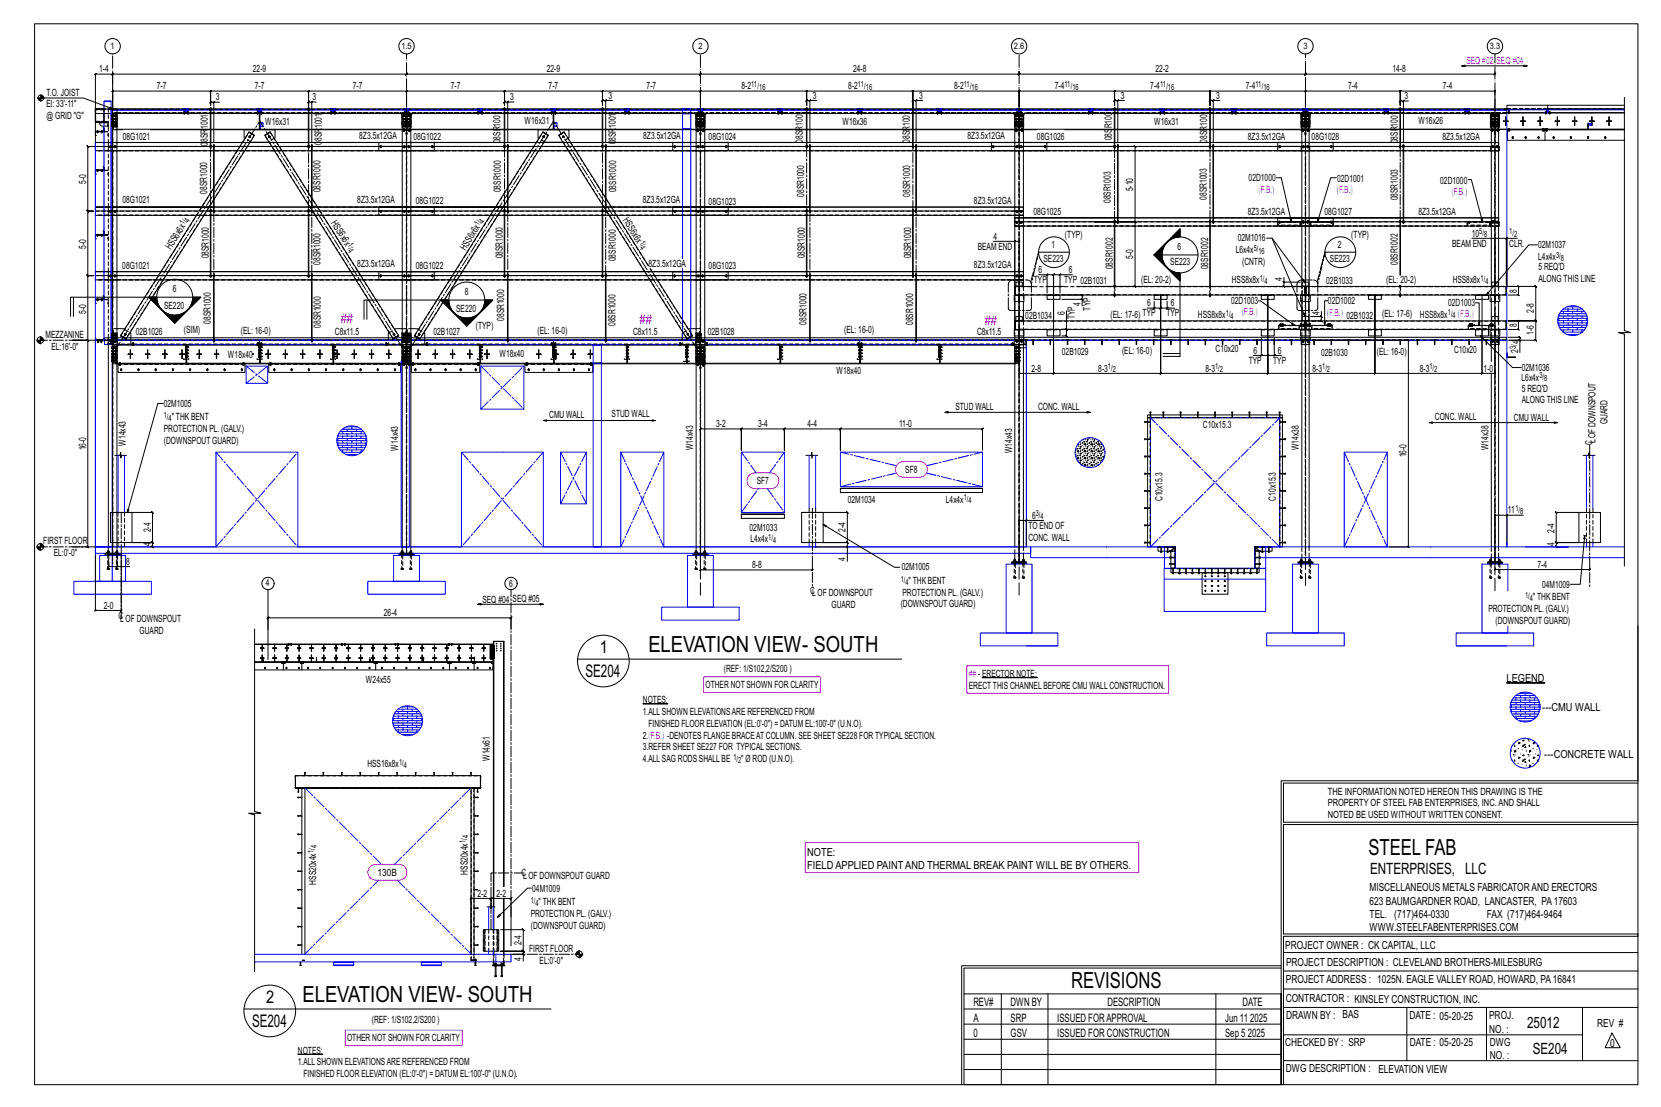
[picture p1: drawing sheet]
<svg xmlns="http://www.w3.org/2000/svg" width="914mm" height="610mm" viewBox="0 0 914 610" stroke-linecap="round" stroke-linejoin="round" font-family="sans-serif">
<defs><g id="words">
<g font-size="12.2">
<text x="357" y="359">ELEVATION VIEW- SOUTH</text>
<text x="753" y="471">STEEL FAB</text>
<text x="590" y="544">REVISIONS</text>
<text x="167" y="552">ELEVATION VIEW- SOUTH</text>
</g>
<g font-size="9.6">
<text x="330" y="359">1</text>
<text x="322" y="373">SE204</text>
<text x="146" y="552">2</text>
<text x="139" y="565">SE204</text>
</g>
<g font-size="8.6">
<text x="754" y="481">ENTERPRISES, LLC</text>
<text x="841" y="566">25012</text>
<text x="844" y="580">SE204</text>
</g>
<g font-size="7.3" fill="#f0f">
<text x="188" y="178">##</text>
<text x="352" y="178">##</text>
<text x="542" y="179">##</text>
</g>
<g font-size="6.4">
<text x="536" y="554">REV#</text>
<text x="556" y="554">DWN BY</text>
<text x="610" y="554">DESCRIPTION</text>
<text x="684" y="554">DATE</text>
<text x="536" y="563">A</text>
<text x="556" y="563">SRP</text>
<text x="582" y="563">ISSUED FORAPPROVAL</text>
<text x="674" y="563">Jun 11</text>
<text x="688" y="563">2025</text>
<text x="536" y="571">0</text>
<text x="556" y="571">GSV</text>
<text x="582" y="571">ISSUED FOR CONSTRUCTION</text>
<text x="674" y="571">Sep 5</text>
<text x="687" y="571">2025</text>
</g>
<g font-size="6.1">
<text x="829" y="376">LEGEND</text>
<text x="849" y="392">---CMU WALL</text>
<text x="850" y="417">---CONCRETE WALL</text>
<text x="444" y="471">NOTE:</text>
<text x="444" y="478">FIELD APPLIED PAINT AND THERMAL BREAK PAINT WILL BE BY OTHERS.</text>
<text x="754" y="491">MISCELLANEOUS METALS FABRICATORAND ERECTORS</text>
<text x="754" y="498">623 BAUMGARDNER ROAD, LANCASTER, PA17603</text>
<text x="754" y="505">TEL. (717)464-0330</text>
<text x="819" y="505">FAX (717)464-9464</text>
<text x="754" y="513">WWW.STEELFABENTERPRISES.COM</text>
<text x="708" y="523">PROJECT OWNER : CK CAPITAL, LLC</text>
<text x="708" y="532">PROJECT DESCRIPTION : CLEVELAND BROTHERS-MILESBURG</text>
<text x="708" y="541">PROJECTADDRESS : 1025N. EAGLE VALLEY ROAD, HOWARD, PA16841</text>
<text x="708" y="552">CONTRACTOR : KINSLEY CONSTRUCTION, INC.</text>
<text x="708" y="561">DRAWN BY : BAS</text>
<text x="776" y="561">DATE : 05-20-25</text>
<text x="820" y="561">PROJ.</text>
<text x="820" y="569">NO. :</text>
<text x="879" y="566">REV #</text>
<text x="708" y="576">CHECKED BY : SRP</text>
<text x="776" y="576">DATE : 05-20-25</text>
<text x="820" y="576">DWG</text>
<text x="886" y="577">0</text>
<text x="820" y="583">NO. :</text>
<text x="708" y="590">DWG DESCRIPTION : ELEVATION VIEW</text>
</g>
<g font-size="5.5" fill="#f0f">
<text x="807" y="35">SEQ #02</text>
<text x="824" y="35">SEQ #04</text>
<text x="693" y="106">(F.B.)</text>
<text x="736" y="106">(F.B.)</text>
<text x="799" y="108">(F.B.)</text>
<text x="684" y="173">(F.B.)</text>
<text x="731" y="174">(F.B.) 02B1032</text>
<text x="803" y="175">(F.B.)</text>
<text x="533" y="373">## - ERECTOR NOTE:</text>
</g>
<g font-size="5.5">
<text x="55" y="40">1-4</text>
<text x="139" y="40">22-9</text>
<text x="301" y="40">22-9</text>
<text x="470" y="40">24-8</text>
<text x="636" y="40">22-2</text>
<text x="767" y="40">14-8</text>
<text x="26" y="53">T.O. JOIST</text>
<text x="86" y="49">7-7</text>
<text x="140" y="49">7-7</text>
<text x="194" y="49">7-7</text>
<text x="248" y="49">7-7</text>
<text x="302" y="49">7-7</text>
<text x="356" y="49">7-7</text>
<text x="408" y="49">8-2</text>
<text x="467" y="49">8-2</text>
<text x="525" y="49">8-2</text>
<text x="581" y="49">7-4</text>
<text x="633" y="49">7-4</text>
<text x="686" y="49">7-4</text>
<text x="742" y="49">7-4</text>
<text x="794" y="49">7-4</text>
<text x="26" y="59">El: 33'-11&quot;</text>
<text x="119" y="55">3</text>
<text x="172" y="55">3</text>
<text x="281" y="55">3</text>
<text x="335" y="54">3</text>
<text x="447" y="54">3</text>
<text x="506" y="54">3</text>
<text x="617" y="54">3</text>
<text x="670" y="54">3</text>
<text x="773" y="55">3</text>
<text x="26" y="66">@ GRID &quot;G&quot;</text>
<text x="612" y="62" transform="rotate(-90 612 62)">1</text>
<text x="114" y="71" transform="rotate(-90 114 71)">1001</text>
<text x="146" y="69">W16x31</text>
<text x="177" y="71" transform="rotate(-90 177 71)">1001</text>
<text x="275" y="70" transform="rotate(-90 275 70)">1001</text>
<text x="289" y="68">W16x31</text>
<text x="339" y="70" transform="rotate(-90 339 70)">1001</text>
<text x="464" y="69">W16x36</text>
<text x="612" y="71" transform="rotate(-90 612 71)">R100</text>
<text x="635" y="69">W16x31</text>
<text x="770" y="70" transform="rotate(-90 770 70)">1001</text>
<text x="781" y="68">W16x26</text>
<text x="68" y="77">08G1021</text>
<text x="177" y="78" transform="rotate(-90 177 78)">8SR</text>
<text x="198" y="77">8Z3.5x12GA</text>
<text x="228" y="77">08G1022</text>
<text x="275" y="77" transform="rotate(-90 275 77)">8SR</text>
<text x="339" y="77" transform="rotate(-90 339 77)">8SR</text>
<text x="354" y="77">8Z3.5x12GA</text>
<text x="390" y="77">08G1024</text>
<text x="533" y="77">8Z3.5x12GA</text>
<text x="571" y="77">08G1026</text>
<text x="612" y="77" transform="rotate(-90 612 77)">08S</text>
<text x="687" y="77">8Z3.5x12GA</text>
<text x="722" y="77">08G1028</text>
<text x="770" y="77" transform="rotate(-90 770 77)">8SR</text>
<text x="794" y="77">8Z3.5x12GA</text>
<text x="114" y="80" transform="rotate(-90 114 80)">0</text>
<text x="114" y="78" transform="rotate(-90 114 78)">8SR</text>
<text x="177" y="80" transform="rotate(-90 177 80)">0</text>
<text x="275" y="79" transform="rotate(-90 275 79)">0</text>
<text x="339" y="80" transform="rotate(-90 339 80)">0</text>
<text x="442" y="78" transform="rotate(-90 442 78)">08SR1001</text>
<text x="501" y="79" transform="rotate(-90 501 79)">08SR1001</text>
<text x="665" y="78" transform="rotate(-90 665 78)">08SR1001</text>
<text x="770" y="79" transform="rotate(-90 770 79)">0</text>
<text x="47" y="101" transform="rotate(-90 47 101)">5-0</text>
<text x="687" y="100">02D1000</text>
<text x="736" y="100">02D1001</text>
<text x="793" y="101">02D1000</text>
<text x="114" y="107" transform="rotate(-90 114 107)">08SR1000</text>
<text x="177" y="106" transform="rotate(-90 177 106)">08SR1000</text>
<text x="276" y="106" transform="rotate(-90 276 106)">08SR1000</text>
<text x="339" y="106" transform="rotate(-90 339 106)">08SR1000</text>
<text x="624" y="105" transform="rotate(-90 624 105)">5-10</text>
<text x="67" y="112">08G1021</text>
<text x="197" y="112">8Z3.5x12GA</text>
<text x="229" y="112">08G1022</text>
<text x="354" y="112">8Z3.5x12GA</text>
<text x="390" y="113">08G1023</text>
<text x="443" y="108" transform="rotate(-90 443 108)">08SR1000</text>
<text x="501" y="108" transform="rotate(-90 501 108)">08SR1000</text>
<text x="536" y="112">8Z3.5x12GA</text>
<text x="612" y="112" transform="rotate(-90 612 112)">08SR1003</text>
<text x="664" y="110" transform="rotate(-90 664 110)">08SR1003</text>
<text x="769" y="110" transform="rotate(-90 769 110)">08SR1003</text>
<text x="569" y="118">08G1025</text>
<text x="687" y="118">8Z3.5x12GA</text>
<text x="729" y="118">08G1027</text>
<text x="781" y="118">8Z3.5x12GA</text>
<text x="182" y="123" transform="rotate(58 182 123)">HS 6x6x</text>
<text x="343" y="121" transform="rotate(58 343 121)">HS 6x6x</text>
<text x="547" y="132">4</text>
<text x="586" y="131">(TYP)</text>
<text x="744" y="131">(TYP)</text>
<text x="810" y="130">10</text>
<text x="47" y="137" transform="rotate(-90 47 137)">5-0</text>
<text x="94" y="138" transform="rotate(-58 94 138)">HS 6x6x</text>
<text x="538" y="137">BEAM END</text>
<text x="579" y="137">1</text>
<text x="648" y="137">6</text>
<text x="681" y="133">02M1016</text>
<text x="736" y="137">2</text>
<text x="799" y="136">BEAM END</text>
<text x="831" y="136">CLR.</text>
<text x="847" y="137">02M1037</text>
<text x="115" y="142" transform="rotate(-90 115 142)">08SR1000</text>
<text x="256" y="138" transform="rotate(-58 256 138)">HS 6x6x</text>
<text x="277" y="142" transform="rotate(-90 277 142)">08SR1000</text>
<text x="339" y="144" transform="rotate(-90 339 144)">08SR1000</text>
<text x="443" y="142" transform="rotate(-90 443 142)">08SR1000</text>
<text x="502" y="142" transform="rotate(-90 502 142)">08SR1000</text>
<text x="624" y="143" transform="rotate(-90 624 143)">5-0</text>
<text x="680" y="139">L6x4x</text>
<text x="847" y="143">L4x4x</text>
<text x="67" y="148">08G1021</text>
<text x="176" y="146" transform="rotate(-90 176 146)">08SR1000</text>
<text x="197" y="147">8Z3.5x12GA</text>
<text x="229" y="148">08G1022</text>
<text x="357" y="147">8Z3.5x12GA</text>
<text x="390" y="148">08G1023</text>
<text x="536" y="148">8Z3.5x12GA</text>
<text x="575" y="144">SE223</text>
<text x="613" y="148" transform="rotate(-90 613 148)">08SR1002</text>
<text x="644" y="146">SE223</text>
<text x="665" y="148" transform="rotate(-90 665 148)">08SR1002</text>
<text x="684" y="146">(CNTR)</text>
<text x="732" y="144">SE223</text>
<text x="769" y="146" transform="rotate(-90 769 146)">08SR1002</text>
<text x="847" y="149">5 REQ'D</text>
<text x="569" y="156">TYP</text>
<text x="572" y="150">6</text>
<text x="586" y="156">TYP 02B1031</text>
<text x="588" y="150">6</text>
<text x="628" y="156">(EL: 20-2)</text>
<text x="678" y="156">HSS8x8x</text>
<text x="706" y="155" transform="rotate(-90 706 155)">4</text>
<text x="800" y="156">HSS8x8x</text>
<text x="847" y="155">ALONG THIS LINE</text>
<text x="95" y="161">6</text>
<text x="730" y="157">02B1033</text>
<text x="763" y="156">(EL: 20-2)</text>
<text x="835" y="161" transform="rotate(-90 835 161)">8</text>
<text x="256" y="162">8</text>
<text x="678" y="167">02D1003</text>
<text x="731" y="168">02D1002</text>
<text x="47" y="173" transform="rotate(-90 47 173)">5-0</text>
<text x="90" y="170">SE220</text>
<text x="251" y="172">SE220</text>
<text x="586" y="173" transform="rotate(-90 586 173)">6</text>
<text x="595" y="168" transform="rotate(-90 595 168)">4</text>
<text x="600" y="171" transform="rotate(-90 600 171)">TYP</text>
<text x="632" y="169">6</text>
<text x="645" y="169">6</text>
<text x="726" y="174" transform="rotate(-90 726 174)">4</text>
<text x="797" y="169">02D1003</text>
<text x="844" y="172" transform="rotate(-90 844 172)">2-8</text>
<text x="116" y="178" transform="rotate(-90 116 178)">08SR1000</text>
<text x="278" y="177" transform="rotate(-90 278 177)">08SR1000</text>
<text x="339" y="180" transform="rotate(-90 339 180)">08SR1000</text>
<text x="444" y="179" transform="rotate(-90 444 179)">08SR1000</text>
<text x="503" y="179" transform="rotate(-90 503 179)">08SR1000</text>
<text x="564" y="176">02B1034</text>
<text x="592" y="176" transform="rotate(-90 592 176)">TYP</text>
<text x="611" y="175">(EL: 17-6) TYP</text>
<text x="642" y="174">TYP</text>
<text x="659" y="175">HSS8x8x</text>
<text x="761" y="175">(EL: 17-6)</text>
<text x="782" y="175">HSS8x8x</text>
<text x="25" y="186">MEZZANINE</text>
<text x="75" y="185">02B1026</text>
<text x="101" y="183">(SIM)</text>
<text x="133" y="184">(EL: 16-0)</text>
<text x="177" y="181" transform="rotate(-90 177 181)">08SR1000</text>
<text x="184" y="185">C8x11.5</text>
<text x="239" y="184">02B1027</text>
<text x="262" y="181">(TYP)</text>
<text x="296" y="184">(EL: 16-0)</text>
<text x="349" y="185">C8x11.5</text>
<text x="390" y="185">02B1028</text>
<text x="465" y="184">(EL: 16-0)</text>
<text x="538" y="184">C8x11.5</text>
<text x="835" y="180" transform="rotate(-90 835 180)">8</text>
<text x="844" y="184" transform="rotate(-90 844 184)">1-6</text>
<text x="28" y="193">EL:16'-0&quot;</text>
<text x="126" y="197">W18x40</text>
<text x="275" y="197">W18x40</text>
<text x="585" y="195">02B1029</text>
<text x="618" y="195">(EL: 16-0)</text>
<text x="669" y="194">C10x20</text>
<text x="690" y="195">6</text>
<text x="703" y="195">6</text>
<text x="727" y="196">02B1030</text>
<text x="758" y="195">(EL: 16-0)</text>
<text x="800" y="194">C10x20</text>
<text x="836" y="194" transform="rotate(-90 836 194)">2</text>
<text x="687" y="200">TYP</text>
<text x="701" y="200">TYP</text>
<text x="461" y="206">W18x40</text>
<text x="568" y="205">2-8</text>
<text x="605" y="205">8-3</text>
<text x="664" y="205">8-3</text>
<text x="723" y="205">8-3</text>
<text x="782" y="205">8-3</text>
<text x="817" y="205">1-0</text>
<text x="838" y="210">L6x4x</text>
<text x="838" y="204">02M1036</text>
<text x="838" y="216">5 REQ'D</text>
<text x="90" y="224">02M1005</text>
<text x="526" y="226">STUD WALL</text>
<text x="571" y="226">CONC. WALL</text>
<text x="838" y="222">ALONG THIS LINE</text>
<text x="95" y="231">&quot; THK BENT</text>
<text x="302" y="230">CMU WALL</text>
<text x="337" y="230">STUD WALL</text>
<text x="790" y="231">CONC. WALL</text>
<text x="833" y="232">CMU WALL</text>
<text x="885" y="234" transform="rotate(-90 885 234)">GUARD</text>
<text x="90" y="238">PROTECTION PL. (GALV.)</text>
<text x="394" y="235">3-2</text>
<text x="417" y="235">3-4</text>
<text x="445" y="235">4-4</text>
<text x="495" y="235">11-0</text>
<text x="662" y="236">C10x15.3</text>
<text x="69" y="245" transform="rotate(-90 69 245)">W14x43</text>
<text x="90" y="245">(DOWNSPOUT GUARD)</text>
<text x="877" y="245" transform="rotate(-90 877 245)">C</text>
<text x="878" y="244" transform="rotate(-90 878 244)">LOF DOWNSPOUT</text>
<text x="47" y="248" transform="rotate(-90 47 248)">16-0</text>
<text x="219" y="248" transform="rotate(-90 219 248)">W14x43</text>
<text x="382" y="248" transform="rotate(-90 382 248)">W14x43</text>
<text x="557" y="250" transform="rotate(-90 557 250)">W14x43</text>
<text x="715" y="248" transform="rotate(-90 715 248)">W14x38</text>
<text x="774" y="252" transform="rotate(-90 774 252)">16-0</text>
<text x="819" y="248" transform="rotate(-90 819 248)">W14x38</text>
<text x="498" y="260">SF8</text>
<text x="417" y="267">SF7</text>
<text x="640" y="276" transform="rotate(-90 640 276)">C10x15.3</text>
<text x="702" y="276" transform="rotate(-90 702 276)">C10x15.3</text>
<text x="467" y="277">02M1034</text>
<text x="521" y="277">L4x4x</text>
<text x="568" y="286">6</text>
<text x="830" y="283">11</text>
<text x="83" y="293" transform="rotate(-90 83 293)">2-4</text>
<text x="413" y="292">02M1033</text>
<text x="465" y="293" transform="rotate(-90 465 293)">2-4</text>
<text x="566" y="291">TO END OF</text>
<text x="856" y="293" transform="rotate(-90 856 293)">2-4</text>
<text x="24" y="300">FIRST FLOOR</text>
<text x="413" y="299">L4x4x</text>
<text x="566" y="298">CONC. WALL</text>
<text x="83" y="301" transform="rotate(-90 83 301)">4</text>
<text x="856" y="301" transform="rotate(-90 856 301)">4</text>
<text x="30" y="306">EL:0'-0&quot;</text>
<text x="69" y="311">8</text>
<text x="465" y="309" transform="rotate(-90 465 309)">4</text>
<text x="414" y="313">8-8</text>
<text x="496" y="314">02M1005</text>
<text x="846" y="313">7-4</text>
<text x="146" y="323">4</text>
<text x="280" y="323">6</text>
<text x="500" y="321">&quot; THK BENT</text>
<text x="849" y="324">04M1009</text>
<text x="446" y="327">CLOF DOWNSPOUT</text>
<text x="497" y="328">PROTECTION PL. (GALV.)</text>
<text x="57" y="335">2-0</text>
<text x="266" y="332">SEQ #04</text>
<text x="282" y="332">SEQ #05</text>
<text x="458" y="335">GUARD</text>
<text x="496" y="335">(DOWNSPOUT GUARD)</text>
<text x="844" y="330">&quot; THK BENT</text>
<text x="65" y="341">C</text>
<text x="211" y="339">26-4</text>
<text x="819" y="337">PROTECTION PL. (GALV.)</text>
<text x="66" y="343">LOF DOWNSPOUT</text>
<text x="823" y="343">(DOWNSPOUT GUARD)</text>
<text x="77" y="349">GUARD</text>
<text x="398" y="370">(REF: 1/S102,2/S200 )</text>
<text x="201" y="376">W24x55</text>
<text x="388" y="379">OTHER NOT SHOWN FOR CLARITY</text>
<text x="533" y="379">ERECTTHIS CHANNELBEFORE CMU WALLCONSTRUCTION.</text>
<text x="354" y="387">NOTES:</text>
<text x="354" y="394">1.ALLSHOWN ELEVATIONSARE REFERENCED FROM</text>
<text x="357" y="400">FINISHED FLOOR ELEVATION (EL:0'-0&quot;) = DATUM EL:100'-0&quot; (U.N.O).</text>
<text x="354" y="407">2.(F.B.) -DENOTES FLANGE BRACEAT COLUMN. SEE SHEET SE228 FOR TYPICALSECTION.</text>
<text x="354" y="413">3.REFER SHEET SE227 FOR TYPICALSECTIONS.</text>
<text x="270" y="419" transform="rotate(-90 270 419)">W14x61</text>
<text x="354" y="420">4.ALLSAG RODS SHALLBE</text>
<text x="408" y="420">&quot; Ø ROD (U.N.O).</text>
<text x="202" y="422">HSS16x8x</text>
<text x="731" y="438">THE INFORMATION NOTED HEREON THIS DRAWING IS THE</text>
<text x="731" y="444">PROPERTY OF STEEL FAB ENTERPRISES, INC.AND SHALL</text>
<text x="731" y="451">NOTED BE USED WITHOUT WRITTEN CONSENT.</text>
<text x="208" y="482">130B</text>
<text x="258" y="482" transform="rotate(-90 258 482)">HSS20x4x</text>
<text x="287" y="482">C</text>
<text x="288" y="484">LOF DOWNSPOUT GUARD</text>
<text x="174" y="487" transform="rotate(-90 174 487)">HSS20x4x</text>
<text x="293" y="491">04M1009</text>
<text x="263" y="494">2-2</text>
<text x="273" y="494">2-2</text>
<text x="297" y="498">&quot; THK BENT</text>
<text x="292" y="505">PROTECTION PL. (GALV.)</text>
<text x="292" y="511">(DOWNSPOUT GUARD)</text>
<text x="287" y="521" transform="rotate(-90 287 521)">2-4</text>
<text x="291" y="524">FIRST FLOOR</text>
<text x="287" y="529" transform="rotate(-90 287 529)">4</text>
<text x="297" y="531">EL:0'-0&quot;</text>
<text x="205" y="563">(REF: 1/S102,2/S200 )</text>
<text x="191" y="573">OTHER NOT SHOWN FOR CLARITY</text>
<text x="164" y="580">NOTES:</text>
<text x="164" y="587">1.ALLSHOWN ELEVATIONSARE REFERENCED FROM</text>
<text x="167" y="593">FINISHED FLOOR ELEVATION (EL:0'-0&quot;) = DATUM EL:100'-0&quot; (U.N.O).</text>
</g>
<g font-size="4.9">
<text x="61" y="27">1</text>
<text x="221" y="27">1.5</text>
<text x="384" y="27">2</text>
<text x="558" y="27">2.6</text>
<text x="718" y="27">3</text>
<text x="820" y="27">3.3</text>
</g>
<g font-size="4.7">
<text x="414" y="48">11/</text>
<text x="472" y="48">11/</text>
<text x="531" y="48">11/</text>
<text x="586" y="48">11/</text>
<text x="639" y="48">11/</text>
<text x="691" y="48">11/</text>
<text x="418" y="50">16</text>
<text x="477" y="50">16</text>
<text x="535" y="50">16</text>
<text x="590" y="50">16</text>
<text x="643" y="50">16</text>
<text x="696" y="50">16</text>
<text x="101" y="124" transform="rotate(-58 101 124)">1/</text>
<text x="104" y="123" transform="rotate(-58 104 123)">4</text>
<text x="263" y="124" transform="rotate(-58 263 124)">1/</text>
<text x="266" y="123" transform="rotate(-58 266 123)">4</text>
<text x="814" y="129">5/</text>
<text x="817" y="131">8</text>
<text x="831" y="129">1/</text>
<text x="834" y="131">2</text>
<text x="191" y="135" transform="rotate(58 191 135)">1/</text>
<text x="352" y="137" transform="rotate(58 352 137)">4</text>
<text x="352" y="134" transform="rotate(58 352 134)">1/</text>
<text x="191" y="138" transform="rotate(58 191 138)">4</text>
<text x="690" y="138">5/</text>
<text x="693" y="140">16</text>
<text x="857" y="142">3/</text>
<text x="859" y="143">8</text>
<text x="694" y="155">1/</text>
<text x="815" y="155">1/</text>
<text x="696" y="156">4</text>
<text x="818" y="156">4</text>
<text x="675" y="174">1/</text>
<text x="797" y="174">1/</text>
<text x="677" y="176">4</text>
<text x="800" y="175">4</text>
<text x="836" y="189" transform="rotate(-90 836 189)">4</text>
<text x="834" y="192" transform="rotate(-90 834 192)">3/</text>
<text x="610" y="203">1/</text>
<text x="669" y="203">1/</text>
<text x="728" y="203">1/</text>
<text x="787" y="203">1/</text>
<text x="613" y="205">2</text>
<text x="672" y="205">2</text>
<text x="731" y="205">2</text>
<text x="789" y="205">2</text>
<text x="847" y="208">3/</text>
<text x="850" y="210">8</text>
<text x="90" y="230">1/</text>
<text x="93" y="232">4</text>
<text x="531" y="276">1/</text>
<text x="533" y="277">4</text>
<text x="834" y="281">1/</text>
<text x="570" y="284">3/</text>
<text x="573" y="286">4</text>
<text x="837" y="283">8</text>
<text x="423" y="297">1/</text>
<text x="426" y="299">4</text>
<text x="496" y="320">1/</text>
<text x="498" y="322">4</text>
<text x="840" y="329">1/</text>
<text x="842" y="331">4</text>
<text x="404" y="419">1/</text>
<text x="220" y="421">1/</text>
<text x="222" y="423">4</text>
<text x="406" y="420">2</text>
<text x="258" y="462" transform="rotate(-90 258 462)">4</text>
<text x="174" y="467" transform="rotate(-90 174 467)">4</text>
<text x="256" y="464" transform="rotate(-90 256 464)">1/</text>
<text x="173" y="470" transform="rotate(-90 173 470)">1/</text>
<text x="292" y="497">1/</text>
<text x="295" y="499">4</text>
</g>
</g></defs>
<g fill="#000" stroke="#000" stroke-width=".55">
<path d="M833 75v1zM840 75v1zM847 75v1zM855 75v1zM865 75v1zM874 75v1zM884 75v1zM67 203v1zM76 203v1zM86 203v1zM95 203v1zM104 204h1z"/>
<path d="M105 203v1zM114 203v1zM123 204h1zM123 203l1 1zM133 203v1zM151 203v1zM160 204h1zM160 203l1 1zM170 203v1zM179 204h1zM179 203l1 1zM189 203v1z"/>
<path d="M198 204h1zM198 203l1 1zM208 203v1zM217 204h1zM217 203l1 1zM228 204h1zM229 203v1zM237 203v1zM245 203v1zM253 204h1zM253 203l1 1zM262 203v1z"/>
<path d="M291 203v1zM299 203l1 1zM307 204h1zM307 203l1 1zM316 203v1zM324 203v1zM146 367v1zM152 368h1zM153 367v1zM158 367v1zM164 368h1zM164 367l1 1z"/>
<path d="M169 368h1zM169 367l1 1zM176 367v1zM183 367v1zM190 367v1zM197 367v1zM203 367l1 1zM210 367v1zM217 367v1zM224 367v1zM230 368h1zM230 367l1 1z"/>
<path d="M237 367v1zM244 367v1zM251 367v1zM257 368h1zM258 367v1zM263 367v1zM270 367v1zM541 373h30zM829 376h21zM354 387l14 1zM164 580l14 1z"/>
<circle cx="273" cy="354" r=".2"/>
<circle cx="273" cy="356" r=".2"/>
<circle cx="273" cy="357" r=".2"/>
<circle cx="273" cy="358" r=".2"/>
<circle cx="276" cy="356" r=".2"/>
<circle cx="276" cy="358" r=".2"/>
<circle cx="276" cy="357" r=".2"/>
<circle cx="276" cy="354" r=".2"/>
</g>
<g fill="none" stroke="#000" stroke-width=".55">
<path d="M19 13h883v584h-883zM62 39v2l1-1-1 1h162h-1l1-1v1v-2l-1 2 1-1v1h162h-1l1-1v1v-2l-1 2 1-1v1h175l1-1-1 1v-2v2l1-1-1 1h158h-1l1-1v1v-2l-1 2 1-1v1h104h-1l1-1v1v-2M805 36h36M21 54h3M21 54l1 1M22 54v1M22 54h.1M22 54h24l16 6M22 53l2 1M22 54h1M22 53l1 1M22 52l2 2"/>
<path d="M22 52v4M23 52l1 2M53 60h49v3h-49zM53 60h4M62 60h.1M116 60h-14M116 60h.1M116 60v-1v1M116 60h27v3h-41v-3M118 56l-1 1zM118 56h-2l-1 1 1-1v2M121 56h-3v23"/>
<path d="M143 60h27M170 60h.1M170 60v-1v1M170 60h13M172 56l-1 1zM172 56h-2l-1 1 1-1v2M174 56h-2v23M224 60h40M277 60h-13M278 60h.1M278 60v-1v1M278 60h-1"/>
<path d="M278 60h27v3h-41M279 57l1-1zM280 56h-2l-1 1 1-1v2M283 56h-3v23M305 60h27M332 60h.1M332 60v-1v1M332 60h-1M332 60h13M333 56l1-1zM333 55h-1l-1 1 1-1v3M337 55h-4v24"/>
<path d="M386 60h43M444 60h-15M444 60h.1M444 60v-1v1M444 60h29v3h-44M445 56l1-1zM446 55h-2h1l-1 1v-1v3M450 55h-4v24M473 60h30M502 60h1zM502 60v-1l1 1M502 60h.1"/>
<path d="M503 60h.1M503 60h-1M503 60h14M504 55h1l-1 1zM504 55h-1l-1 1 1-1v3M508 55h-4v24M561 60h39M613 60h-13M613 60h1zM613 60v-1l1 1M613 60h.1M614 60h.1"/>
<path d="M614 60h-1M614 60h26v3h-40M615 55h1l-1 1zM615 55h-1l-1 1 1-1v3M619 55h-4v24M640 60h26M666 60h.1M666 60v-1v1M666 60h13M668 55l-1 1zM668 55h-2h1l-1 1v-1v3M672 55h-4v24"/>
<path d="M719 60h44v3h-44zM719 60h-40M771 60h-8M771 60h.1M771 60v-1v1M771 60h37M772 56l1-1zM773 56h-2v-1l-1 1h1v2M775 56h-2v23M808 60h22v3h-22zM830 60h-2M852 58h-22v2h22"/>
<path d="M894 58h-42v2h42M894 54v128l4 1h-7l3 1v128M53 78v3h186M53 78h63zM53 63v4h4v-4M53 72h4v-2v1v1h-4v3zM54 72h.1M53 73h1M54 73h.1M55 67l2 1M55 68v1h1h1M56 72h.1"/>
<path d="M56 73h.1M57 72h-4l4 1M64 63v7M64 71h4M64 71h52M64 63v15M83 71h33M116 63v18M116 60v1M116 78h54M116 71h54M133 78l4-5 3 2-2 3"/>
<path d="M135 76h-1v-5h17v5M137 73l3 2zM137 75l1 1zM138 78h10M146 75l3-2zM148 75l1 1zM148 78l-2-3 3-2 3 5M170 63v18M170 60v1M170 71h51M183 60v3h-40v8v-8M183 60h41v3h-41"/>
<path d="M209 78v5h192v-2h-192M209 78h69zM221 63v7M221 63h5M221 72h.1M221 78v-15h5v15M226 72h.1M226 71h52M227 63h-1v7M227 63h.1M239 78h-69h69v5h-186v-2M264 60v3h-40"/>
<path d="M277 60h1M278 63v18M278 60v1M278 78h54M278 71h54M295 78l4-5 3 2-3 3M297 76h-1v-5h17v5M299 73l3 2zM299 75l1 1zM300 78h10M308 75l3-2zM310 75v1z"/>
<path d="M310 78l-2-3 3-2 3 5M332 63v18M332 60v1M332 71h51M345 60v3h-40v8v-8M345 60h41v3h-41M370 78v3h206M370 78h74zM376 63h4M376 71h4M383 63v7M383 63h5"/>
<path d="M383 72h.1M383 78v-15h5v15M388 72h.1M388 71h56M389 63h-1v7M389 63h.1M401 78h-69h69v3M429 60v3h-43M444 63v18M444 60v1M444 78h58M444 71h58"/>
<path d="M502 63v18M502 60v1M503 63v18M503 71h56M503 60v1M517 60v3h-44M517 60h44v3h-44M546 78v3h188M546 78h67zM558 63h1v7M558 63h6M559 72h.1"/>
<path d="M559 78v-15h4v15M563 72h.1M563 63v7M563 71h8M563 71h50M564 63h.1M576 78h-73h73v5h-206v-2M586 71h27M600 60v3h-39M613 60h1M613 63v18M613 60v1"/>
<path d="M614 63v18M614 78h52M614 71h52M614 60v1M666 63v18M666 60v1M666 71h51M679 60v3h-39M679 63h40M703 78v3h122M703 78h68zM716 63h1"/>
<path d="M716 63v7h1M716 63h5M717 72h-1h1M717 78v-15h4v15M717 64h.1M717 66h.1M717 67h.1M717 69h.1M717 65v1M721 72h.1M721 69h.1M721 67h.1"/>
<path d="M721 66h.1M721 64h.1M721 65v1M721 63v7M721 71h50M721 63h.1M734 78h-68h68v5h-188v-2M763 63h45M771 63v18M771 60v1M771 71h50M821 72h.1"/>
<path d="M821 63v7M821 63v15M821 64h.1M821 66h.1M821 67h.1M821 69h.1M821 65v1M823 62v-12v1v-1h-52l-1 1 1-1v8v-8l-1 1 1-1h-52l-1 1 1-1v9v-9l-1 1 1-1h-53h1l-1 1v-1v8l1-8-1 1v-1h-52l-1 1 1-1v8v-8l-1 1 1-1h-53v1v-1v9v-9v1v-1h-58l-1 1 1-1v11v-11l-1 1 1-1h-59v1v-1v8v-8v1v-1h-58l-1 1 1-1v9v-9l-1 1 1-1h-54l-1 1 1-1v8v-8l-1 1 1-1h-54l-1 1 1-1v8v-8l-1 1 1-1h-54l-1 1 1-1v9v-9l-1 1 1-1h-54l-1 1 1-1v11v-11l-1 1 1-1h-54v1v-1v8v-8v1v-1h-54v1v-1v10v-20v1h-9v-1l-1 1h1v73M825 72h.1M825 69h.1M825 67h.1M825 66h.1"/>
<path d="M825 64h.1M825 65v1M825 63v15h-54h54v5h-122v-2M825 71l69 1M825 63v7M825 71h69M828 67h.1M828 67h1M829 64v5zM829 67h.1M829 67h1M830 62h64"/>
<path d="M830 72h21v5h43M830 72v5h21M830 67h.1M830 67h-1M830 72h1zM830 72h.1M831 60v3v-2l-1-1M831 72h-1h1M837 67h.1M837 67h1M838 67h1M838 67h-1"/>
<path d="M838 69h.1M838 64h.1M838 64v1M838 64v5M839 67h.1M839 67h1M840 67h.1M840 67h-1M847 67h.1M847 67h1M848 64v5zM848 67h1"/>
<path d="M848 67h.1M849 67h-1M849 67h.1M849 72h1zM849 72h.1M850 72h-1h1M851 71l-21 1M851 62h.1M851 72h1zM851 72h.1M852 72h-1h1M853 62h.1"/>
<path d="M856 67h.1M856 67h1M857 67h1M857 67h-1M857 64v5zM858 67h.1M858 67h1M859 67h-1M859 67h.1M866 67h.1M866 67h1M867 64v5z"/>
<path d="M867 67h1M867 67h.1M868 67h.1M868 67h-1M875 67h.1M875 67h1M876 67h1M876 67h-1M876 64v5zM877 67h1M877 67h.1M878 67h.1"/>
<path d="M885 67h.1M885 67h1M886 69h.1M886 64h.1M886 64v1M886 64v5M886 67h1M886 67h.1M887 67h.1M887 67h-1M53 94h4v-2v2h-4v2zM54 94h.1"/>
<path d="M53 94h1M54 93v1M56 94h.1M56 93v1M57 94h-4h4M59 81h-11v-1l1 1h-1v35l1 1-1-1h3h-3l1 1-1-1v36v-1l1 1h-1h3h-3v-1l1 1h-1v35l1 1-1-1h-8h8l1 1-1-1v114l1 1-1-1h-8M61 81h.1M61 80v1M61 83h3v31M63 81h.1M63 80h.1M116 81h.1"/>
<path d="M116 80v1zM117 80h1zM118 80h.1M118 81v-1v1M118 83l-1 33M118 83h.1M118 83v33M118 81h-1M118 81h.1M131 83l-13 20M135 83l-17 27M151 83l20 31"/>
<path d="M155 83l17 26M170 81h.1M170 80v1zM171 80h1M171 80h1zM171 80h.1M172 80v1M172 83h.1M172 83v33M172 80h-1M172 81h-1M172 81h.1"/>
<path d="M172 80h.1M209 81h.1M209 81h1zM209 80h1M222 81h.1M222 81h1zM222 80l1 1M223 80v1M225 81h.1M225 80h.1M238 81h.1M238 80v1"/>
<path d="M277 81h1zM278 80v1zM278 81h.1M279 80h1zM279 81v-1l1 1M279 83v33M279 83h.1M280 83v33M280 83h.1M280 81h-1M280 81h.1M280 80h.1"/>
<path d="M292 83l-12 20M297 83l-17 27M313 83l19 31M317 83l16 26M331 81h1zM332 80v1zM332 81h.1M333 80h1M333 80h1zM333 80h1v1M333 83v33M333 80v1"/>
<path d="M333 83h.1M334 83h.1M334 83v33M334 80h-1M334 81h-1M334 81h.1M334 80h.1M371 81h.1M371 81h1zM371 80h1M384 81h.1M384 81h1z"/>
<path d="M384 80l1 1M385 80v1M386 81h1M386 81h1zM387 80h.1M400 81h.1M400 80v1M444 81h.1M444 80v1zM446 80h.1M446 81v-1v1M446 83v33"/>
<path d="M446 83h.1M446 81h.1M502 81h1zM502 80l1 1zM503 81h.1M504 80h1zM504 80h.1M504 81v-1v1M504 83v33M504 83h.1M505 81h-1M505 81h.1"/>
<path d="M505 80h.1M547 81h.1M547 80v1M560 81h.1M560 80v1M562 81h.1M562 81h1zM562 80v1M562 80l1 1M575 81h.1M575 81h1zM575 80v1"/>
<path d="M575 80l1 1M602 81h23l-1-1 1 1v41h-1l1 1v-1h-23h23h-1l1 1v-1v36l-1-1 1 1h-23M613 81h1zM613 80l1 1zM614 81h.1M615 80l1 1zM615 80h1zM615 83v39M615 83h.1M616 83v39M616 80v1M616 83h.1"/>
<path d="M616 80h-1v1M666 81h.1M666 80v1zM668 80v1zM668 80h.1M668 81v-1v1M668 83v39M668 83h.1M703 98h2l6 24M704 81h.1M704 81h1zM704 80l1 1"/>
<path d="M705 80v1M716 83h5M717 83v37M717 81h.1M717 81h1zM717 80l1 1M718 80v1M720 81h.1M720 80v1M721 83v37M733 81h.1M733 80v1"/>
<path d="M736 98h-3l-8 24M771 81h.1M771 80v1zM772 80l1 1zM772 80h1zM772 83v39h1M772 83h.1M773 83v39M773 80v1M773 83h.1M773 80h-1v1M808 99h2l6 23"/>
<path d="M821 83v37M822 81h.1M822 80v1M824 81h.1M824 80h.1M825 83v37h-52h52v2M825 81v2h-4M53 114v2h186M53 114h65zM61 116h.1M61 119h3v31M63 116h.1"/>
<path d="M108 119l-19 31M112 119l-19 31M116 116h.1M116 116v-1v1M116 119v33M116 118h.1M117 116h1M117 116h.1M118 116h.1M118 104l-7 10M118 110l-3 4M118 114h54"/>
<path d="M170 116h.1M170 116v-1v1M170 119v33M170 118h.1M171 116h.1M171 116h1M172 116h.1M172 115h.1M172 109l3 5M173 119l20 31M178 119l19 31M209 114v5h192v-3h-192"/>
<path d="M209 114h70zM209 116h1M209 116h1zM210 116h.1M221 114v-31h5v31M222 116h.1M222 116h1zM222 116h1M225 116h.1M238 116h.1M239 114h-67h67v5h-186v-3M270 119l-20 31"/>
<path d="M274 119l-19 31M277 116h1zM278 116h.1M278 116v-1v1M278 119l-1 33M278 118h.1M278 119v33M278 116h-1M279 116h.1M279 116h1M279 104l-6 10M279 110l-2 4"/>
<path d="M280 114h53M280 116h.1M331 116h1zM332 116h.1M332 116v-1v1M332 119l-1 33M332 118h.1M332 119v33M332 116h-1M333 116h.1M333 116h1M333 115h.1"/>
<path d="M334 116h.1M334 109l3 5M335 119l20 31M339 119l18 27M370 114v5h193v-3h-193M370 114h76zM371 116h1M371 116h1zM372 116h.1M383 114v-31h5v31M384 116h.1M384 116h1z"/>
<path d="M384 116h1M386 116h1M386 116h1zM387 116h.1M400 116h.1M401 114h-67h67v2M444 116h.1M444 116v-1v1M444 119v33M444 118h.1M446 116h.1M446 114h58"/>
<path d="M502 116h1zM502 119v33M502 118h.1M503 119v33M503 116h.1M503 118h.1M503 116l-1-1v1M503 116h-1M504 116h.1M505 116h.1M559 120h56zM559 114v-31h4v31h-59h59v2"/>
<path d="M560 116h.1M562 116h.1M562 116h1zM562 116h1M563 120v-1h-4v5h175v-2h-175M616 120h52M703 120v4h122v-2h-122M703 120h69zM734 120h-66h66v2M53 129h4v-2v2h-4v3zM54 129h.1M53 130h1"/>
<path d="M54 130h.1M56 129h.1M56 130h.1M57 129h-4l4 1M547 133h12v47M559 133h-1h1zM559 124h4M559 133h2v73v-1v1h19v-1v1v-43v43v-1v1h59v-1v1v-43v43v-1v1h59v-1v1v-43v43v-1v1h59v-1v1v-44v44v-1v1h59v-1v1v-44M559 125v25M560 122h.1M562 122h.1M563 122h.1"/>
<path d="M563 125v25h-60h60v2M572 139h17M613 122h1zM613 124v34M613 124h.1M614 124v34M614 122h.1M614 124h.1M614 122l-1-1v1M615 122h1zM616 122h.1M616 122h-1"/>
<path d="M640 140h-1l1 1M640 139l-1 1 1 1M640 139l-1 1 1 2M640 139l-2 1 2 2M640 138l-2 2 2 3M640 137l-3 3 3 3M640 137l-3 3 3 4M641 136l-5 4 5 5M641 135l-5 5 5 6M649 130l1-4-15 14M650 130h-1M650 129l-2 2"/>
<path d="M650 128l-3 3M650 126l-14 14 14 15M650 129l-3 2M650 128l-4 3M650 127l-6 5M650 127l-4 4M650 126l-14 14 14 14M650 130l-1 1M650 127l-5 5M666 122h.1M666 122v-1v1M666 124v34"/>
<path d="M666 124h.1M668 122h.1M697 131h3l18 24M700 131l18 43M704 122h.1M704 122h1zM704 122h1M705 122h.1M716 124h5M717 125v33M717 122h.1M717 122h-12"/>
<path d="M717 122h1zM717 122h1M718 122h.1M720 122h.1M720 122h13M721 125v33M729 139h17M733 122h.1M771 122h.1M771 122v-1v1M771 124h.1M771 124v28"/>
<path d="M772 122h1zM773 122h.1M809 122h.1M810 131h13v27M821 125v33M821 122h.1M822 122h.1M823 131h6v1l1-1-1 26v-26v1l1-1M823 131v1zM824 122h.1M825 125v33M825 122v3l-4-1"/>
<path d="M830 131l-1 1zM835 131h-5v27M846 135h-4l-24 27M53 150v4h186v-2h-186M53 150h63zM61 152h.1M61 151v1M61 154h3v32v-3M63 152h.1M63 151h.1M86 154l-20 31 2 1-2-1 2 1M90 154l-20 32"/>
<path d="M116 152h.1M116 150h54M117 152h1zM118 151v1zM118 152v-1v1M118 154h.1M118 154v32M118 152h-1M118 152h.1M170 152h.1M171 152h1M171 151l1 1z"/>
<path d="M171 151v1M172 151v1M172 152h.1M172 154h.1M172 154v32M172 152h-1M196 154l20 32M200 154l19 31M209 150v4h192v-2h-192M209 150h69zM209 152h.1M209 152h1z"/>
<path d="M209 151h1M221 150v-31h5v31M222 152h.1M222 152h1zM222 151l1 1M223 151v1M225 152h.1M225 151h.1M238 152h.1M238 151v1M239 150h-69h69v2M247 154l-19 31 2 1-2-1 2 1"/>
<path d="M252 154l-20 32M277 152h1M277 152h.1M278 152h.1M278 150h54M279 152h1zM279 151l1 1zM279 152v-1l1 1M279 154h.1M279 154v32M280 154h.1M280 154v32"/>
<path d="M280 152h-1M280 152h.1M331 152h1M331 152h.1M332 152h.1M333 152h1M333 151l1 1zM333 152l1-1v1M333 152h.1M333 154h.1M333 154v32M334 154h.1"/>
<path d="M334 154v32M334 152h-1M334 152h.1M358 154l20 32M358 148l1 2M362 154l19 31M370 150v4h193v-2h-193M370 150h74zM371 152h.1M371 152h1zM371 151h1M383 150v-31h5v31"/>
<path d="M384 152h.1M384 152h1zM384 151l1 1M385 151v1M386 152h1M386 152h1zM387 151h.1M400 152h.1M400 151v1M401 150h-69h69v2M444 152h.1M444 150h58"/>
<path d="M446 152h.1M446 151v1zM446 152v-1v1M446 154h.1M446 154v32M502 152h.1M502 152h1M503 152h.1M504 152h1zM504 151v1zM504 152v-1v1M504 154h.1"/>
<path d="M504 154v32M505 152h-1M505 152h.1M559 158v4zM559 158v-4h4v4M559 158h4zM559 158v-3h4v3M560 152h.1M560 151v1M562 152h.1M562 152h1zM562 151v1"/>
<path d="M562 151l1 1M569 158h-10v4h159v-4h-125M572 151h4v10M576 158h10M576 151h4l-1 1 1-1v12v-12l-1 1 1-1h4M577 151l-1 1zM584 151l-1 1zM590 151h-6v10M613 157l1 1zM614 158h.1M614 158h-1M635 140l15 15"/>
<path d="M635 140h25M640 140v1M644 148l6 6M645 149l5 5M646 149l4 5M646 150l4 3M647 150l3 3M647 150l3 2M648 150l2 2M648 150l2 1M649 150l1 1M649 150h1"/>
<path d="M650 150v46h-10M666 158h.1M666 157v1zM706 155l1 1zM707 153v2h9M707 155v3l-1-1 1 1h9M717 158h3zM717 158v-3h3v3M718 158l1 4zM719 158v4zM719 158h110v4h-110zM771 158h.1"/>
<path d="M771 157v1zM771 157v1M821 158h4zM821 158v-3h4v3M826 158h19v-1l1 1h-1v19v-1l1 1h-1h-15h15v-1l1 1h-1v10l1 1-1-1h-14h6v7M829 158v4zM830 158h6v-1v1v4v1l-6-1M40 164v10M53 165h4v-2v2h-4v2zM54 165h.1M53 165h1M56 165h.1"/>
<path d="M57 165h-4h4M82 164l14 14 14-14-14 14zM82 164l6 5M83 164l5 5M83 164l5 4M83 164l4 4M83 164l4 3M84 164l3 3M84 164l3 2M85 164l1 1M86 164h.1M86 164h-4l14 14 15-14h-5"/>
<path d="M86 164h-47v10M86 164h20M86 165l-1-1h-1l3 2M86 165l-1-1 1 2M91 172l5 5M92 173l4 4 5-4M92 173l4 4 4-4M93 173l3 3M93 173l3 3 3-3M94 173l2 3M94 173l2 3 3-3M94 173l2 3 2-3"/>
<path d="M94 173l2 2 2-2M95 173l1 2M95 173l1 2 2-2M95 174l1 1 1-1M95 174h1M95 174h1h1M96 174h.1M97 174h-1M98 173l-2 2M99 173l-3 3M100 173l-4 4M101 172l-5 5"/>
<path d="M106 164h.1M107 164h-1M107 164l-1 1M108 164l-2 1M108 164l-2 2M109 164l-3 3M109 164l-4 3M109 164l-4 4M110 164l-5 4M110 164l-5 5M110 164l-6 5M110 164l-14 13"/>
<path d="M202 165v11M243 165l6 5M243 165l14 14 14-14-14 14zM243 165l14 14 14-14M243 165l6 6M244 165l4 5M244 165l4 4M244 165l4 3M245 165l2 3M246 165l1 2M246 165l1 1M247 165v1"/>
<path d="M247 165h.1M247 165h-4l14 15 14-15-4 1M247 165h-47v11M247 165h20M247 167l-2-2 2 2M252 174l5 5M253 174l4 5 4-5M253 174l4 4 4-4M253 174l4 4M254 175l3 3 3-3M254 175l3 2 3-2M255 175l2 2 2-2"/>
<path d="M255 175l2 2M256 175l1 1 1-1M256 175l1 1 1-1-1 1-1-1M257 175h.1M259 175l-2 2M260 175l-3 3M262 174l-5 5M267 165h.1M268 165l-1 1M268 165l-1 2M269 165l-2 2M269 165l-2 3"/>
<path d="M270 165l-4 3M270 165l-4 4M270 165l-4 5M271 165l-6 5M271 165l-6 6M558 162l6 1zM558 163v3h3M559 177v4zM559 166v11M559 177h159v4h-159zM559 177h4zM559 177v-3h4v3"/>
<path d="M561 166v-3v3M563 166v11M564 163v3h-3M576 162h8v3h-8zM585 165h11v3M585 162h11h-1l1 1v-1v3M587 171v10h-2M595 164l1 1zM613 163h.1M613 163h1M613 163h1zM613 162v1"/>
<path d="M614 162v1M614 163h-1M635 170l1-1zM635 162h8v3h-8zM635 166v4h-3M635 170h4h-1l1-1v1v-7v7h-1l1-1v1h4M643 170v-1l-1 1zM643 166v4h4M666 163h.1M666 162v1v-1M693 166h1l19 13M694 162h7v3h-7z"/>
<path d="M716 162l5 1zM716 163v3h3M717 166v11M717 177h3zM717 177v-3h3v3M718 179h.1M718 177l1 4zM719 166v-3v3M719 177v4zM719 177h110v4h-110zM720 179h.1M721 166v11"/>
<path d="M721 163v3h-2M727 174l1 1zM727 172v2h-5M727 174v3v-1l1 1h-1h-5M731 166h-2v13M753 162h7v3h-7zM771 163h.1M771 162v1M812 167h2v12M812 162h7v3h-7zM820 162l6 1zM820 163v3h3"/>
<path d="M821 166v11M821 177h4zM821 177v-3h4v3M822 179h.1M823 166v-3v3M825 166v11M826 163v3h-3M829 177v4zM830 177h6v-1v1v4v1l-6-1M20 187h4M20 188l2 1M21 187l1 2"/>
<path d="M21 187l1 1M22 187v1M22 186l2 1M22 186l1 1M22 187h1M22 185v4M53 186v1h4v-1v1h-4zM54 188h.1M54 187h.1M54 188v1zM55 188h1zM55 187h.1"/>
<path d="M55 187h1M56 187h.1M56 188v1zM56 188h.1M56 188h-1M58 187h-5l5 1M58 186h166v1h-166zM60 187l4 1zM60 188h4M60 190v111M61 188h1M61 188h.1"/>
<path d="M61 188v1v-1M62 188h-1M62 188h1M63 188v1v-1M63 188h.1M64 191v9M64 181h5M64 190h157M69 184h.1M71 195h.1M71 195h1M72 183v1v2"/>
<path d="M72 197h.1M72 193h.1M72 193v4M72 195h.1M72 195h1M73 195h-1M73 195h.1M73 190h.1M74 190h-1M80 195h.1M80 195h1M81 195h1"/>
<path d="M81 193v4zM82 195h.1M90 195h.1M90 195h1M91 193v4zM91 195h1M91 195h.1M92 195h.1M99 195h.1M99 195h1M100 195h-1M100 195h1"/>
<path d="M100 193v4zM101 195h.1M103 190v10zM103 197h.1M103 190h.1M103 193h.1M103 191h.1M103 195h.1M103 194h.1M103 196h.1M109 195h.1M109 195h1"/>
<path d="M110 193v4zM110 195h1M110 195h.1M111 195h-1M111 195h.1M117 187h.1M117 187h-52v3h78v-3h-25M117 187h1M118 188h.1M118 187v1v-1M118 195h.1M118 187h-1"/>
<path d="M118 195h1M119 195h1M119 195h-1M119 197h.1M119 193h.1M119 193v4M120 195h.1M139 195h.1M142 190h.1M143 187h29M143 190v10zM143 197h.1"/>
<path d="M143 190h.1M143 193h.1M143 191h.1M143 195h.1M143 194h.1M143 196h.1M143 190h1M144 190h.1M146 195h.1M146 195h1M147 195h1M148 193v4z"/>
<path d="M148 195h1M148 195h.1M149 195h.1M149 195h-1M156 195h.1M156 195h1M157 195h1M157 195h-1M157 193v4zM158 195h.1M165 195h.1M165 195h1"/>
<path d="M166 195h.1M166 195h-1M166 195h1M167 197h.1M167 193h.1M167 193v4M167 195h1M167 195h.1M168 195h.1M168 195h-1M171 187h.1M171 187v1"/>
<path d="M171 188h1zM171 188h.1M172 187v1M172 187l-1 1M172 187h-1M172 187h49v3h-78M175 195h.1M175 195h1M176 195h1M176 195h-1M176 193v4zM177 195h.1"/>
<path d="M183 190l1 10zM183 197h.1M183 190h.1M184 193h.1M184 191h.1M184 195h.1M184 194h.1M184 197h.1M184 196h.1M184 195h1M185 195h.1M185 195h-1"/>
<path d="M185 195h1M186 197h.1M186 193h.1M186 193v4M186 195h1M186 195h.1M187 195h.1M187 195h-1M194 195h.1M194 195h1M195 195h1M195 193v4z"/>
<path d="M196 195h.1M203 195h.1M203 195h1M204 195h1M204 195h-1M204 193l1 4zM205 195h1M205 195h.1M206 195h.1M212 190h1M213 195h.1M213 190h.1"/>
<path d="M213 195h2M214 197h.1M214 193h.1M214 193v4M214 183v1v2M215 195h.1M217 184h.1M219 185l-1 1M219 185h.1M221 187l5 1zM221 183v3v-32h5v32v-3M221 188h4"/>
<path d="M221 191v9M221 181h-4M222 188h.1M222 188h1M222 188v1l1-1M223 188h.1M223 188h-1M224 186h161v1h-161zM225 188h1M225 188h.1M225 188v1v-1M226 188h-1"/>
<path d="M226 191v9M226 181h4M226 190h157M229 195h.1M229 195h1M230 195h1M230 195h-1M230 197h.1M230 193h.1M230 193v4M230 184h1zM231 195h.1"/>
<path d="M233 183l1 1v2M235 190h.1M238 195h.1M238 195h1M239 195h1M240 193v4zM240 195h1M240 195h.1M241 195h.1M241 195h-1M248 195h.1M248 195h1"/>
<path d="M249 195h1M249 195h-1M249 193v4zM250 195h.1M257 195h.1M257 195h1M258 195h1M258 195h-1M259 197h.1M259 193h.1M259 193v4M259 195h1"/>
<path d="M259 195h.1M260 195h-1M260 195h.1M264 190l1 10zM264 197h.1M264 190h.1M265 193h.1M265 191h.1M265 195h.1M265 194h.1M265 197h.1M265 196h.1"/>
<path d="M267 195h.1M267 195h1M268 195h1M268 195h-1M268 193v4zM269 195h.1M279 187l1 1zM279 187h.1M279 187h-53v3h79M279 188h1zM279 187v1l1-1M295 195h.1"/>
<path d="M295 195h1M296 195h1M296 195h-1M296 195h2M296 193l1 4zM297 195h1M297 195h.1M298 195h.1M303 190h1M304 190h.1M305 187h-26M305 197h.1"/>
<path d="M305 190h.1M305 195h.1M305 193h.1M305 191h.1M305 194h.1M305 196h.1M305 195v-5v10v-5M305 190h1M305 195h2M306 190h.1M306 193h.1M306 195h.1"/>
<path d="M306 194h.1M306 197h.1M306 196h.1M306 193v4zM306 196v1M307 195h.1M314 195h.1M314 195h1M315 195h1M315 195h-1M315 195h2M315 193l1 4z"/>
<path d="M316 195h.1M317 195h.1M317 195h-1M324 195h.1M324 195h2M325 197h.1M325 193h.1M325 193v4M326 195h.1M327 190h4M333 187h.1M333 187h-28v3h78v-3h-49"/>
<path d="M333 187v1M333 187h1M333 188h1zM334 187v1h-1M334 187l-1 1M334 187h-1M345 190v10zM345 191h.1M345 195h.1M345 197h.1M345 193h.1M345 196h.1"/>
<path d="M374 190h.1M375 190h-1M376 183v1v2M378 190v10zM378 184h1zM381 185l-2 1M381 185h.1M383 187l5 1zM383 183v3v-32h5v32M383 188h1M383 191v9M383 181h-4"/>
<path d="M384 188h.1M384 188h1M384 188v1v-1M386 186h175v1h-175zM386 188h1M387 188h.1M387 188v1v-1M388 188h-4M388 191v9M388 190h171M389 190h.1M390 190h-1"/>
<path d="M430 190v10zM430 197h.1M430 190h.1M430 193h.1M430 191h.1M430 195h.1M430 194h.1M430 196h.1M446 187h.1M446 187h-58v3h85v-3h-27M446 188h.1M446 187v1v-1"/>
<path d="M472 190h.1M473 190h-1M473 187h32M473 190l1 10zM473 197h.1M473 190h.1M474 193h.1M474 191h.1M474 195h.1M474 194h.1M474 197h.1M474 196h.1"/>
<path d="M474 190h.1M475 190h-1M504 187h.1M504 187h1M504 188h.1M504 187v1v-1M505 187h-1M505 187h53v3h-85M517 190v10zM517 197h.1M517 190h.1M517 193h.1"/>
<path d="M517 191h.1M517 195h.1M517 194h.1M517 196h.1M557 190h.1M558 190h-1M558 181l6 1zM558 182v3h3M559 187l4 1zM559 188h4M559 191v9M559 185v1"/>
<path d="M559 188h1M559 188h.1M560 188v1v-1M560 188h-1h1M561 185v-3v3M561 186h158v1h-158zM562 188h1M562 188h.1M562 188v1l1-1M563 188h-1h1M563 192h2v-2h-2v111M563 185v1"/>
<path d="M564 182v3h-3M565 187v3M569 187v3zM576 181h8v4h-8zM578 187v3zM587 181l1 1zM587 181v4v-1l1 1h-1h-2M588 187v3zM597 187v3zM607 187v3zM616 187v3zM625 187l1 3z"/>
<path d="M635 187v3zM635 181h8v4h-8zM640 195h10M644 187l1 3zM654 187v3zM663 187l1 3zM673 187v3zM682 187l1 3zM692 187v3zM694 196l1-1zM694 181h7v4h-7zM694 186v10h-4"/>
<path d="M694 196h4h-1l1-1v1v10v-10h-1l1-1v1h3M701 187l1 3zM701 186v10h4M702 195l-1 1zM711 187v3zM716 181l5 1zM716 182v3h3M716 187l5 1zM716 188v2h5v-2M717 185v1M717 190v111M717 188h1"/>
<path d="M717 188h.1M717 188v1l1-1M718 188h-1h1M719 185v-3v3M719 186h110v1h-110zM720 188h.1M720 188v1v-1M721 185v1M721 190v111M721 182v3h-2M722 187h53l1 1-1-1v114l1 1-11-1M723 187l1 3z"/>
<path d="M733 187v3zM742 187l1 3zM752 187v3zM753 181h7v4h-7zM761 187v3zM771 187v3zM780 187v3zM790 187v3zM799 187v3zM809 187v3zM812 181h7v4h-7zM815 185l18 17h4"/>
<path d="M816 182v24v-1v1h7v-1v1v-19M818 187v3zM820 181l6 1zM820 182v3h3M821 187l4 1zM821 188v2h4v-2M821 185v1M821 190v9M821 188h1zM821 188h.1M821 188h1M821 188v1l1-1"/>
<path d="M822 188h-1h1M823 185v-3v3M824 188h1zM824 188h.1M824 188h1M824 188v1l1-1M825 188h-1h1M825 185v1M825 190v111M826 182v3h-3M830 194v3h4h-4zM830 186h7l-1-1 1 1v1"/>
<path d="M836 187l1 1zM64 200l157 1M64 200h157M65 200h70v5h-70zM148 200h73v5h-73zM226 201h157M226 200h157M226 200h38v5h-38zM289 200h37v5h-37zM388 200h171M559 200l-171 1M821 206v95"/>
<path d="M90 222h-3l-17 60M299 232h62M520 227h80M630 232v1zM630 232h2M630 233h2M632 228h74v2h-74zM632 230h1v71h-1zM633 227h1zM633 227v1M640 227h1zM640 227v1"/>
<path d="M641 227v1M650 227h.1M650 227v1M659 227h1zM659 227v1M660 227v1M669 227h.1M669 227v1M678 227h1zM678 227v1M679 227v1M688 227h.1"/>
<path d="M688 227v1M697 227h1zM697 227v1M704 227h1zM704 227v1M704 230h2v71h-2zM705 227v1M706 232h1M706 233h1M707 232l1 1zM787 233h70M63 251h3v-2v3l1-1h3"/>
<path d="M444 251h2l1-2v3v-1h3M541 248v-12l-1 1 1-1h-78l-1 1 1-1v12v-12l-1 1 1-1h-31l-1 1 1-1v12v-12l-1 1 1-1h-24h1l-1 1v-1v12v-12h1l-1 1v-1h-22l-1 1 1-1v78M592 249h.1M592 248h.1M592 251h.1M593 251h.1M593 247h.1M593 253h.1M593 249h.1M593 246h.1M593 252h.1M593 248h.1"/>
<path d="M593 245h.1M594 248h.1M594 252h.1M594 244h-1M594 253h.1M594 249h.1M594 245h.1M594 254h.1M594 250h.1M594 246h.1M594 247h.1M594 251h.1"/>
<path d="M595 251h.1M595 255h.1M595 247h.1M595 244h.1M595 245h.1M595 248h.1M595 252h.1M595 243h.1M595 246h.1M595 250h.1M595 253h.1M595 253v1"/>
<path d="M596 253h.1M596 249h.1M596 245h.1M596 244h.1M596 248h.1M596 251h.1M596 255h.1M596 254h.1M596 247h.1M596 243h.1M597 242h.1M597 253h.1"/>
<path d="M597 249h.1M597 246h.1M597 255h.1M597 251h.1M597 247h.1M597 243h.1M597 245h.1M597 252h.1M597 256h.1M598 256h.1M597 248h.1M597 244h.1"/>
<path d="M598 253h.1M598 249h.1M598 245h.1M598 242h.1M598 254h.1M598 250h.1M598 246h.1M598 243h.1M598 247h.1M598 251h.1M598 255h.1M598 244h.1"/>
<path d="M598 248h.1M598 252h.1M599 255h.1M599 251h.1M599 247h.1M599 243h.1M599 257h.1M599 253v1M599 250h.1M599 246h.1M599 242h.1M599 253h.1"/>
<path d="M600 257h.1M600 253h-1M600 249h-1M600 245h-1M600 242h-1M600 244h.1M600 248h.1M600 251h.1M600 255h.1M600 254h.1M600 247h.1M600 243h.1"/>
<path d="M600 242h1M600 257h1M600 253h1M600 249h1M600 246h1M601 255h.1M601 251h.1M601 247h.1M601 243h.1M601 244h.1M601 248h.1M601 252h.1"/>
<path d="M601 256h.1M601 241h.1M601 249h.1M601 245h.1M602 242h.1M602 254h.1M602 250h.1M602 246h.1M602 257h.1M602 253h.1M602 243h.1M602 247h.1"/>
<path d="M602 251h.1M602 255h.1M602 244h.1M602 245h.1M602 248h.1M602 252h.1M602 256h.1M603 255h.1M603 251h.1M603 247h.1M603 243h.1M603 253l-1 1"/>
<path d="M603 250h.1M603 246h.1M603 242h.1M603 253h.1M603 257h.1M603 249h.1M603 245h.1M603 244h.1M603 248h.1M604 254h.1M604 251h.1M604 247h.1"/>
<path d="M604 243h.1M604 253h.1M604 249h.1M604 246h.1M604 255h.1M605 245h.1M605 249h.1M605 252h.1M605 256h.1M605 244h.1M605 248h.1M605 254h.1"/>
<path d="M605 250h.1M605 246h.1M605 253h.1M606 247h.1M606 251h.1M606 254h.1M606 245h.1M606 248h.1M606 252h.1M606 246h.1M606 250h.1M606 253h.1"/>
<path d="M606 253v1M607 253h.1M607 249h.1M607 245h.1M607 248h.1M607 251h.1M608 251h.1M608 247h.1M608 249h.1M630 242h.1M630 251v1zM630 242h2"/>
<path d="M630 251h2M630 252h2M706 242h1M706 251h1M706 252h1M707 242h1zM707 251l1 1zM872 251h2l1-2v3v-1h3M463 269h78zM463 269v2h78v-2M630 261h.1M630 270v1z"/>
<path d="M630 280h.1M630 261h2M630 270h2M630 280h2M706 261h1M706 270h1M706 280h1M707 261h1zM707 270l1 1zM707 280h1zM22 299l2 2M22 300l1 1"/>
<path d="M22 299v4M61 282h12v17h-12zM62 282h22h-1l1 1v-1v17l-1-1 1 1h-11h11l-1-1 1 1v2h-1l1 1-1-1M408 283h24zM408 283v2h24v-2M441 282h12v17h-12zM441 282h25l1 1-1-1v17v-1l1 1h-1h-13h13v-1l1 1h-1v2M453 289l39 23h3M565 287h-4v-1v1v23M565 286v1zM575 287h-10v13M630 298v1z"/>
<path d="M630 289v1zM630 299h2M630 289h2M706 299h1M706 289h1M707 298l1 1zM707 289l1 1zM830 284v-1l-1 1zM830 284h-7v-1v1v26M839 284h-9v16M856 298l1 1zM857 299h12h-12v2h-1l1 1v-1h6"/>
<path d="M869 282h12v17h-12zM869 282h-12h-1l1 1v-1v17M872 295h.1M872 295l-2 27h-5M872 295h1M20 301h4M20 302l2 1M21 301l1 2M21 301l1 1M22 301v1M22 301h1M60 308v4l-1 1 1-1h4"/>
<path d="M62 305h4h-4h4M64 305v1M64 312h1l-1 1zM64 308v4h8M64 301v-111h157v111M65 305v1M67 305v31l-1 1 1-1h-14l-1 1 1-31M220 305h8h-8zM220 305h8M221 305v1M222 305v1M226 305v1"/>
<path d="M226 301v-111h157v111M381 305h9h-9zM381 305h9M383 305v1M384 305v1M386 312l-1 2 1-1v1h61l1-1-1 1v-2M388 305v1M388 301v-111h171v111M449 301h17v8M466 301l1 1zM557 309h8v1h-8zM557 310h8"/>
<path d="M558 309h.1M558 310v1M559 305v4h4v-4M559 308l-1 1M559 309h-1h1M559 310v1M563 310v1M563 309h1h-1M563 308l1 1M564 309h.1M564 310v1M637 301h10l-2 3h-8z"/>
<path d="M645 313h48v2h-48zM647 301v12h-2v-9M662 315h14v12h-14zM691 301h9v3h-7zM691 301v12h2v-9M715 309h8v1h-8zM715 310h8M716 309h.1M716 310v1M716 309h1h-1zM717 309h.1M717 309v-1h-1v1"/>
<path d="M717 310v1M717 307v2h4v-2M717 309h-2h2M721 309v-1v1M721 309h.1M721 310v1M721 309h1h-1M819 309h8v1h-8zM819 310h8M820 309h.1M820 310v1M820 309h1h-1z"/>
<path d="M821 309v-1h-1v1M821 309h.1M821 310v1M821 307v2h4v-2M821 309h-1h1M823 312v2v-1v1h52l1-1-1 1v-2M825 309h1h-1M825 309h.1M825 309v-1h1v1M825 310v1M825 309h1h-1zM826 309h.1"/>
<path d="M826 310v1M148 325v38M263 333h36M140 355h131h-131M140 346v101l4 1h-7l3 1v86M144 357h.1M144 357h1M144 358v1M144 359h.1M144 355h.1M144 355v4M145 357h.1"/>
<path d="M148 347v-7l-1 1 1-1h133v1l1-1h-1v7M150 357h.1M150 357h2M150 357h1M151 357h1M151 355v4zM152 357h.1M157 357h.1M157 357h1M158 357h1M158 355v4zM159 357h.1"/>
<path d="M159 355h.1M159 354v1M160 355h.1M160 354h.1M164 357h.1M164 357h1M164 357h2M165 355v4zM165 357h.1M166 357h.1M166 357h-1M171 357h.1"/>
<path d="M171 357h1M171 355l1 4zM172 357h.1M177 357h.1M177 357h1M177 357h2M178 357h1M178 358v1M178 359h.1M178 355h.1M178 355v4M179 357h.1"/>
<path d="M184 357h.1M184 357h1M185 357h1M185 358v1M185 359h.1M185 355h.1M185 355v4M186 357h.1M188 355h.1M188 354h.1M190 355h.1M190 354h.1"/>
<path d="M191 357h.1M191 357h1M191 357h2M192 358v1M192 359h.1M192 355h.1M192 355v4M192 357h1M193 357h.1M198 357h.1M198 357h1M199 358v1"/>
<path d="M199 359h.1M199 355h.1M199 355v4M199 357h.1M204 357h.1M204 357h2M205 357h.1M205 357h-1M205 357h1M205 355v4zM206 357h.1M211 357h.1"/>
<path d="M211 357h1M212 357h1M212 355v4zM213 357h.1M218 355h.1M218 354h.1M218 357h.1M218 357h1M218 357h2M219 355v4zM219 355h.1M219 354h.1"/>
<path d="M219 357h1M220 357h.1M225 357h.1M225 357h1M226 359h.1M226 355h.1M226 355v4M226 357h.1M232 357h.1M232 357h1M232 358v1M232 359h.1"/>
<path d="M232 355h.1M232 355v4M233 357h.1M238 357h.1M238 357h1M238 357h2M239 357h1M239 358v1M239 359h.1M239 355h.1M239 355v4M240 357h.1"/>
<path d="M245 357h.1M245 357h1M246 357h1M246 358v1M246 359h.1M246 355h.1M246 355v4M247 357h.1M247 355h.1M247 354h.1M249 355h.1M249 354v1"/>
<path d="M252 357h.1M252 357h1M252 357h2M253 355v4zM253 357h.1M254 357h-1M254 357h.1M259 357h.1M259 357h1M259 355l1 4zM260 357h.1M265 357h.1"/>
<path d="M265 357h2M265 357h1M266 357h1M266 355v4zM267 357h.1M270 356h.1M270 357h.1M270 358h.1M270 360h.1M270 357v1M270 359h.1M270 358v1"/>
<path d="M270 356h1M270 360h1M270 359v1M271 356h.1M271 357h-1M271 357h.1M271 358h-1M271 359h.1M271 360h.1M271 358h.1M271 358v1M271 356h1"/>
<path d="M271 357v1zM271 358v1zM271 360h1M271 359v1zM271 359h1M271 357h1M271 355h-1v8h1v1M271 355l1 8zM272 357h-1M272 358h-1M272 356h-1M272 360h-1"/>
<path d="M272 353h5M272 356h.1M272 357h.1M272 359h.1M272 358h.1M272 359v1M272 360h.1M272 357v1M272 358v1M902 345v85h-197M140 364h131M144 362h.1"/>
<path d="M144 362h1M144 364h.1M144 361h.1M144 361v3M145 362h.1M150 362h.1M151 362h-1M151 362h1M151 362h.1M151 361v3zM152 362h.1M155 365h1z"/>
<path d="M155 365h.1M156 365h10h-10v4h-16M156 365h1zM156 365h.1M157 365h-1h1M157 362h.1M157 362h1M158 362h.1M158 361v3zM158 362h1M159 362h-1M159 362h.1"/>
<path d="M164 362h.1M164 362h1M165 361v3zM165 362h.1M165 365h1zM165 365h.1M166 362h-1M166 362h.1M166 365h-1h1M166 365h41h-41v4h-10M166 365h1zM167 365h.1"/>
<path d="M171 362h.1M171 362h1M171 361l1 3zM172 362h.1M177 362h.1M177 362h1M178 362h1M178 362h.1M178 364h.1M178 361h.1M178 361v3M179 362h.1"/>
<path d="M184 362h.1M184 362h2M184 362h1M185 364h.1M185 361v3M185 361h.1M185 362h1M186 362h.1M191 362h.1M191 362h2M192 364h.1M192 361v3"/>
<path d="M192 361h.1M192 362h.1M193 362h.1M198 362h.1M198 362h1M199 364h.1M199 361v3M199 361h.1M199 362h.1M204 362h.1M204 362h1M205 362h1"/>
<path d="M205 362h.1M205 361v3zM206 365h.1M206 362h-1M206 362h.1M207 365h40h-40v4h-41M207 365h1zM207 365h.1M208 365h-1h1M211 362h.1M211 362h1M211 362h2"/>
<path d="M212 361v3zM213 362h-1M213 362h.1M218 362h.1M218 362h2M219 361v3zM219 362h1M220 362h.1M225 362h.1M225 362h1M226 361v3M226 364h.1"/>
<path d="M226 361h.1M226 362h.1M232 362h.1M232 362h1M232 364h.1M232 361v3M232 361h.1M233 362h.1M238 362h.1M238 362h2M239 362h.1M239 364h.1"/>
<path d="M239 361v3M239 361h.1M239 362h1M240 362h.1M245 362h.1M245 362h2M245 362h1M246 364h.1M246 361v3M246 361h.1M246 362h1M246 365h1z"/>
<path d="M247 365h.1M247 362h.1M247 365h14M247 369h14M248 365h.1M252 362h.1M252 362h2M253 361v3zM253 362h.1M254 362h.1M259 362h.1M259 362h1"/>
<path d="M259 361l1 3zM260 362h.1M260 365h1zM260 365h.1M261 365h10zM261 365h1zM261 365h.1M262 365h-1h1M265 362h.1M265 362h1M265 362h2M266 361v3z"/>
<path d="M266 362h1M267 362h.1M270 361h.1M270 362h.1M270 363h.1M270 362l1 1M270 365h1zM270 365h1M271 361h-1M271 361h.1M271 362h-1M271 363h.1"/>
<path d="M271 362h.1M271 365h.1M271 362v1zM271 362h1M271 361h1M271 365v4h-10v-4h-14v4h-40M271 364l-131 1M272 361h-1M272 362h-1M272 361h.1M272 363h.1M272 362h.1"/>
<path d="M272 362v1M318 363h178M832 414h.1M832 413h.1M833 416h.1M834 416h.1M834 410v1zM834 418v1zM834 413l1 1h-1zM834 413v1zM836 412h.1M836 409h1l-1 1z"/>
<path d="M836 417h1l-1 1zM837 415h.1M838 413h.1M838 416h1zM838 408h1zM838 410l1 1h-1zM838 418l1 1h-1zM839 410h1zM839 418h.1M840 419v1h-1zM840 411v1h-1zM840 414h.1"/>
<path d="M840 413h.1M841 416h.1M841 408h.1M842 416h.1M842 408h.1M842 410v1zM842 418v1zM842 413l1 1h-1zM842 413v1zM844 412h.1M844 409h1l-1 1zM844 417h1l-1 1z"/>
<path d="M845 415h.1M846 413h.1M846 416h1zM847 410v1h-1zM847 418l-1 1zM163 427v7zM163 434h3zM163 427h101v7h-101zM164 439h.1M164 436h.1M164 436v-2v2M164 439h2h-2"/>
<path d="M166 434h2zM166 434v91M168 434h.1M168 425v1zM168 426v1v-1M168 434v91M168 434h51zM178 425v1zM178 426v1v-1M188 425v1zM188 426v1v-1M198 425l1 1z"/>
<path d="M198 426v1v-1M208 425l1 1zM208 426v1l1-1M218 425l1 1zM219 426v1v-1M219 434h40h-40M229 425v1zM229 426v1v-1M239 425v1zM239 426v1v-1M249 425v1zM249 426v1v-1"/>
<path d="M259 425l1 1zM259 426v1v-1M260 434h1zM260 434l-1 91M261 434h.1M261 434v91M261 434h4zM263 436h.1M263 436v-2v2M263 439h.1M263 439h-2h2M264 427l1 7z"/>
<path d="M705 430v167v-50M836 421h.1M836 420h.1M838 421h.1M840 422h.1M840 421h.1M842 422h1h-1zM842 421v1zM844 421h.1M844 420h.1M902 431h-195v22h195M164 459v1z"/>
<path d="M164 449v1zM164 459h2l-2 1M164 449h2h-2M263 459v1zM263 459h-2l2 1M263 449v1zM263 449h-2h2M902 454h-195v60h195v2h-195v81M164 480h.1M164 469v1zM164 480h2h-2M164 470h2h-2"/>
<path d="M263 480h.1M263 480h-2h2M263 469v1zM263 470h-2h2M164 500h.1M164 490h.1M164 500h2h-2M164 490h2h-2M263 490h-2h2M263 500h.1M263 500h-2h2M268 499h2v-1v2v-1h3"/>
<path d="M277 488v-135v135M277 495v30M293 489h-3l-16 16M164 510h.1M164 510h2h-2M263 510h.1M263 510h-2h2M266 518h1M266 513l1 1zM266 518h1zM267 512h-1v12h1M272 512v-159v159"/>
<path d="M274 512h-7v12M274 512h1v12h-1zM274 518h.1M274 513v1zM276 512h12l-1-1 2 2-1-1v12l-1-1 2 1h-1h-12h12l-1-1 2 1h-1v1M164 520v1zM164 520h2l-2 1M165 532h.1M165 530l1 2M165 532h1M166 530v2M166 529h2z"/>
<path d="M260 529h1zM262 532h.1M262 530v2v-2M263 520v1zM263 520h-2l2 1M266 522h1zM267 524h7M271 531h7v1h-7zM272 530v1v-1M272 524v1M272 531h5M272 537l1 1z"/>
<path d="M273 532v5M274 522h.1M276 537l1 1zM276 532v5M277 530v1v-1M281 521v-26l1-1-1 1h-11l1-1-1 1v5v-5l1-1-1 1h-11l1-1-1 1v29M282 525h6v4M287 525l2 1zM317 525h4M319 524l-2 1M319 524l-1 1M319 525h-1"/>
<path d="M319 523v5M319 525v1M320 525l-1 1M320 525l-1 2M321 525l-2 2M321 526l-2 1M705 533h-174v14M705 532h-176v65M707 535h195M707 525h195M134 556h169M531 547h174v50h-174z"/>
<path d="M531 556h174M551 547v50M577 547v50M669 547v50M707 555h195M707 545h195M774 555v29M818 555v29M871 555v29M531 572h174M531 564h174M707 570h164"/>
<path d="M887 569l5 8h-8zM531 589h174M531 581h174M707 584h195"/>
<circle cx="62" cy="25" r="4"/>
<circle cx="224" cy="25" r="4"/>
<circle cx="386" cy="25" r="4"/>
<circle cx="561" cy="25" r="4"/>
<circle cx="719" cy="25" r="4"/>
<circle cx="823" cy="25" r="4"/>
<circle cx="22" cy="54" r="1.6"/>
<circle cx="833" cy="76" r=".2"/>
<circle cx="840" cy="76" r=".2"/>
<circle cx="847" cy="76" r=".2"/>
<circle cx="855" cy="76" r=".2"/>
<circle cx="865" cy="76" r=".2"/>
<circle cx="874" cy="76" r=".2"/>
<circle cx="884" cy="76" r=".2"/>
<circle cx="580" cy="139" r="8"/>
<circle cx="738" cy="139" r="8"/>
<circle cx="650" cy="140" r="10"/>
<circle cx="96" cy="164" r="10"/>
<circle cx="257" cy="165" r="10"/>
<circle cx="22" cy="187" r="1.8"/>
<circle cx="69" cy="184" r=".4"/>
<circle cx="69" cy="184" r=".2"/>
<circle cx="231" cy="184" r=".4"/>
<circle cx="231" cy="184" r=".2"/>
<circle cx="67" cy="204" r=".2"/>
<circle cx="76" cy="204" r=".2"/>
<circle cx="86" cy="204" r=".2"/>
<circle cx="95" cy="204" r=".2"/>
<circle cx="105" cy="204" r=".2"/>
<circle cx="114" cy="204" r=".2"/>
<circle cx="124" cy="204" r=".2"/>
<circle cx="133" cy="204" r=".2"/>
<circle cx="151" cy="204" r=".2"/>
<circle cx="161" cy="204" r=".2"/>
<circle cx="170" cy="204" r=".2"/>
<circle cx="180" cy="204" r=".2"/>
<circle cx="189" cy="204" r=".2"/>
<circle cx="198" cy="204" r=".2"/>
<circle cx="208" cy="204" r=".2"/>
<circle cx="217" cy="204" r=".2"/>
<circle cx="229" cy="204" r=".2"/>
<circle cx="237" cy="204" r=".2"/>
<circle cx="245" cy="204" r=".2"/>
<circle cx="254" cy="204" r=".2"/>
<circle cx="262" cy="204" r=".2"/>
<circle cx="291" cy="204" r=".2"/>
<circle cx="299" cy="204" r=".2"/>
<circle cx="308" cy="204" r=".2"/>
<circle cx="316" cy="204" r=".2"/>
<circle cx="324" cy="204" r=".2"/>
<circle cx="22" cy="301" r="1.8"/>
<circle cx="148" cy="321" r="3"/>
<circle cx="281" cy="321" r="3"/>
<circle cx="146" cy="368" r=".1"/>
<circle cx="153" cy="368" r=".1"/>
<circle cx="158" cy="368" r=".1"/>
<circle cx="164" cy="368" r=".1"/>
<circle cx="170" cy="368" r=".1"/>
<circle cx="176" cy="368" r=".1"/>
<circle cx="183" cy="368" r=".1"/>
<circle cx="190" cy="368" r=".1"/>
<circle cx="197" cy="368" r=".1"/>
<circle cx="203" cy="368" r=".1"/>
<circle cx="210" cy="368" r=".1"/>
<circle cx="217" cy="368" r=".1"/>
<circle cx="224" cy="368" r=".1"/>
<circle cx="231" cy="368" r=".1"/>
<circle cx="237" cy="368" r=".1"/>
<circle cx="244" cy="368" r=".1"/>
<circle cx="251" cy="368" r=".1"/>
<circle cx="258" cy="368" r=".1"/>
<circle cx="263" cy="368" r=".1"/>
<circle cx="270" cy="368" r=".1"/>
<circle cx="332" cy="364" r="14"/>
<circle cx="266" cy="514" r=".2"/>
<circle cx="266" cy="514" r=".1"/>
<circle cx="266" cy="518" r=".1"/>
<circle cx="274" cy="514" r=".2"/>
<circle cx="274" cy="514" r=".1"/>
<circle cx="274" cy="518" r=".1"/>
<circle cx="266" cy="522" r=".2"/>
<circle cx="266" cy="522" r=".1"/>
<circle cx="274" cy="522" r=".1"/>
<circle cx="319" cy="525" r="1.8"/>
<circle cx="149" cy="557" r="14"/>
</g>
<g fill="none" stroke="#00f" stroke-width=".55">
<path d="M57 56h4v131h-4zM57 56h4M101 60h1v1M104 60h-1M141 60h1v1M144 60h-1v1M182 60h1v1M185 60h-1v1M222 60h1v1M225 60h-1v1M263 60h1v1M266 60h-1"/>
<path d="M303 60h1v1M306 60h-1v1M344 60h1v1M347 60h-1v1M376 60h4zM376 60v3h4M380 60v127h-4v-39M384 60h1v1M387 60h-1v1M428 60h1v1M431 60h-1v1M472 60h1v1"/>
<path d="M475 60h-1v1M516 60h1v1M519 60h-1v1M560 60l1 1M563 60h-2M599 60h1v1M602 60h-1M638 60h1v1M641 60h-1M678 60h1v1M681 60h-1v1M717 60h1v1"/>
<path d="M720 60h-1v1M762 60h1v1M765 60h-1v1M806 60h1v1M809 60h-1v1M854 60h-2M854 60h.1M53 79v222M61 61v126h769v-7M61 61h769zM101 62h3zM101 60l1 1"/>
<path d="M101 60h1M102 61h.1M102 61l-1 1M102 61v1h-1M102 60v1M102 60h-1M102 61h1M102 60l1 1h-1M103 61v1h1M103 60h1M103 61h.1M103 60v1"/>
<path d="M103 61l1 1M103 60h.1M104 60l-1 1M141 62h3zM141 60h2M141 60h1M142 60h.1M142 60v1M142 61h.1M142 61l-1 1M142 61h1M143 61v1h-2"/>
<path d="M143 60v1h-1M143 60h-2M143 61h.1M143 60h.1M143 68h2v1h-2zM143 69v2M143 70h.1M143 71h.1M143 60h1M143 61v1h1M143 60v1M145 69l-2 1v1"/>
<path d="M145 68h-2v2M182 62h3zM182 60h1M183 60h.1M183 60v1M183 61l-1 1M183 61h.1M183 61v1h-1M183 60h-1M183 61h1M183 60h1M184 60h.1"/>
<path d="M184 60l-1 1M184 61v1h1M184 60h1M184 61h.1M184 61l1 1M185 60l-1 1M222 62h3zM222 60l1 1M222 60h2M223 61h.1M223 61l-1 1M223 61h1"/>
<path d="M224 61v1h-2M224 60v1h-1M224 60h-2M224 61v1h1M224 60h1M224 61h.1M224 61l1 1M225 60l-1 1M263 62h3zM263 60l1 1M263 60h1M264 61h.1"/>
<path d="M264 61l-1 1M264 61v1h-1M264 60v1M264 60h-1M264 61h1M264 60l1 1h-1M265 61v1h1M265 60h1M265 61h.1M265 60v1M265 61l1 1M265 60h.1"/>
<path d="M266 60l-1 1M303 62h3zM303 60h1M304 60h.1M304 60v1M304 61h.1M304 61l-1 1M304 61v1h-1M304 60h-1M304 61h1M304 60h1M305 68h2v1h-2z"/>
<path d="M305 69v2M305 70h.1M305 60h.1M305 71h.1M305 60l-1 1M305 61v1h1M305 60h1M305 61h.1M305 61l1 1M305 60v1M306 60l-1 1M307 69l-2 1v1"/>
<path d="M307 68h-2v2M344 62h3zM344 60h1M345 60h.1M345 60v1M345 61l-1 1M345 61h.1M345 61v1h-1M345 60h-1M345 61v1h2M345 60h2M345 61h1"/>
<path d="M346 61l1 1M346 61h-1M347 60l-2 1M347 60l-1 1M376 63v8h4M376 71v71M384 62h3zM384 60l1 1M384 60h1M385 61h.1M385 61l-1 1M385 61v1h-1"/>
<path d="M385 60v1M385 60h-1M386 61v1h1M386 60h1M386 61h.1M386 61l1 1M387 60l-1 1M428 62h3zM428 60h1M428 60l1 1M429 61h.1M429 62h-1"/>
<path d="M429 60v2v-1M429 60h-1M429 60v1M429 60h1M430 60h.1M430 60l-1 1M430 62h1M430 60h1M430 61h.1M430 61v1v-1M430 60v1M431 60l-1 1"/>
<path d="M472 62h3zM472 60h1M473 60h.1M473 60v1M473 61h.1M473 62h-1M473 60v2v-1M473 60h-1M473 60h1M474 60h.1M474 60l-1 1M474 62h1"/>
<path d="M474 60h1M474 61h.1M474 61v1v-1M475 60l-1 1M516 62h3zM516 62h1h-1M516 60h1M517 60h.1M517 60v1M517 61h.1M517 60v2v-1M517 60h-1"/>
<path d="M517 62h2M517 60h2M517 61h1M518 62h1M518 61v1l-1-1M519 60l-2 1M519 60l-1 1M560 62h3zM560 60h1M561 61h.1M561 61l-1 1M561 61v1h-1"/>
<path d="M561 60v1M561 60h-1M561 60h2M563 62l-2-1v1h2M563 60l-2 1M563 60l-1 1h-1M599 62h3zM599 60h1M599 60l1 1M600 61h.1M600 62h-1M600 60v2v-1"/>
<path d="M600 60h-1M600 60v1M600 60l1 1h-1M601 60h1M601 61h.1M601 60v1M601 60v2v-1M601 60h.1M602 62h-1h1M602 60l-1 1M638 62h3zM638 60h2"/>
<path d="M638 60l1 1M639 61h.1M639 62h-1M639 61h1M640 62h-2M640 60v2l-1-1M640 60h-2M640 60v1M640 60h1M640 61h.1M640 60v2v-1M640 60h.1"/>
<path d="M641 62h-1h1M641 60l-1 1M678 62h3zM678 60h1M678 60l1 1M679 61h.1M679 62h-1M679 60v2v-1M679 60h-1M679 60v1M679 60h1M680 60h.1"/>
<path d="M680 60l-1 1M680 62h1M680 60h1M680 61h.1M680 61v1v-1M680 60v1M681 60l-1 1M717 62h3zM717 60l1 1M717 60h1M718 61h.1M718 61l-1 1"/>
<path d="M718 61v1h-1M718 60v1M718 60h-1M719 61v1h1M719 60h1M719 61h.1M719 61l1 1M720 60l-1 1M762 62h3zM762 60h1M763 60h.1M763 60v1"/>
<path d="M763 61h.1M763 62h-1M763 60v2v-1M763 60h-1M763 62h2M763 60h2M763 61h1M764 62h1M764 61v1l-1-1M765 60l-2 1M765 60l-1 1M806 62h3z"/>
<path d="M806 62h1h-1M806 60h1M807 60h.1M807 60v1M807 61h.1M807 60v2v-1M807 60h-1M808 60l-1 1M808 60h.1M808 62h1M808 60h1M808 61h.1"/>
<path d="M808 61v1v-1M809 60l-1 1M830 61h64M830 63v96M851 62h3zM851 60h1M851 60h.1M852 61l-1 1M852 61h.1M852 61v1h-1M852 60v1v-1M852 60h-1h1"/>
<path d="M852 60v1zM853 60h-1M853 60h.1M853 60h1M854 62h-1l-1-1v1h2M874 68h2v1h-2zM874 69v1v-1h2M874 70h.1M876 68h-1l-1 1M830 161v17M858 177h16M858 178h16"/>
<path d="M858 175h16M858 179h16M858 174h16M858 173v1M858 175v2M858 178v1M858 173h15M859 171h13M861 170h10M861 171v2M861 174v1M861 177v1"/>
<path d="M861 179v1M863 169h6M863 169h.1M863 170v1M863 173v1M863 175v2M863 178v1M866 169v1M866 171v2M866 174v1M866 177v1M866 179v1"/>
<path d="M868 169h.1M868 170v1M868 173v1M868 175v2M868 178v1M871 171v2M871 174v1M871 177v1M871 179v1M873 173v1M873 175v2M873 178v1"/>
<path d="M53 187h512v114h-200v-52h-23v52h-43v-52h-45v52h-90v-52h-45v52h-66zM60 187h-2v3h507v-3h-2M60 188h1M62 188h.1M62 187v114M63 188h1M64 187h53M118 187h53M172 187h49M221 200v101h4v-102h-4v1M221 188h1M223 188h2"/>
<path d="M226 188h.1M226 187h53M280 187h53M327 190v111h4v-101h-4M331 190h-4h4v10M334 187h49M383 188h1M385 188h2M387 188h1M388 187h58M446 187h58M505 187h54"/>
<path d="M559 188h.1M560 188h2M563 188h.1M858 180h15M859 182h13M861 183h10M861 182v1M863 184h6M863 180v2M863 184h.1M866 182v1M868 180v2"/>
<path d="M868 184h.1M871 182v1M135 202h12v9h-12zM265 202h23v23h-23zM186 240h.1M186 239h15M187 238h13M188 236h11M189 238v1M191 235h6M191 235h.1M191 236v2"/>
<path d="M191 239v1M194 235v1M194 238v1M196 235h.1M196 236v2M196 239v1M199 238v1M201 240h.1M65 251v31M69 251v31M185 243h17M186 241h16"/>
<path d="M186 244h16M186 240h16M186 245h16M186 241v2M186 244v1M186 247h15M187 248h13M188 249h11M189 240v1M189 243v1M189 245v2M189 248v1"/>
<path d="M191 250h6M191 241v2M191 244v1M191 247v1M191 250v1M194 240v1M194 243v1M194 245v2M194 248v1M196 241v2M196 244v1M196 247v1"/>
<path d="M196 250v1M199 240v1M199 243v1M199 245v2M199 248v1M201 241v2M201 244v1M309 249h14v28h-14zM408 249h24v33h-24zM445 251v29M449 251v29M463 249h78v19h-78z"/>
<path d="M740 249h24v52h-24zM873 251v29M877 251v29M445 299v2M449 299v2M830 299v2zM873 299v2M877 299v2M53 301h9v19h-9zM53 301h514v4h-514zM55 306h14v14h-14zM217 306h14v14h-14z"/>
<path d="M378 306h15v28h-15zM554 311h14v38h-14zM565 301v-114h265v114M567 301h80v6h-80zM641 313h56v6h-56zM641 319v18h56v-18M641 301h6v12h-6zM647 301h-14v-71h71v71h-13M647 313h44M691 301h6v12h-6zM712 311h14v38h-14zM894 301h-203v6h203"/>
<path d="M41 320h42v7h-42zM202 320h43v7h-43zM364 334h43v7h-43zM830 325v-14h-14v38h14v-4M540 349h42v7h-42zM565 356h17M697 349h43v7h-43zM802 349h42v7h-42zM802 356h28M216 397h17M216 396h17M216 398h17"/>
<path d="M217 394h15M217 399h15M217 394h.1M217 396v1M217 398v1M217 393h15M218 392h13M219 391h11M219 392v1M219 394v2M219 397v1M219 399v2"/>
<path d="M221 389h6M222 389h.1M222 391v1M222 393v1M222 396v1M222 398v1M224 389v2M224 392v1M224 394v2M224 397v1M224 399v2M227 389h.1"/>
<path d="M227 391v1M227 393v1M227 396v1M227 398v1M229 392v1M229 394v2M229 397v1M229 399v2M232 394h.1M232 396v1M232 398v1M831 389h17"/>
<path d="M832 388h16M832 391h16M832 392h15M832 387h15M832 386v1M832 388v1M832 391v1M832 386h15M832 393h15M833 384h13M833 394h13M834 383h11"/>
<path d="M835 384v2M835 387v1M835 389v2M835 392v1M835 394v2M837 382h6M837 397h6M837 382h.1M837 383v1M837 386v1M837 388v1M837 391v1"/>
<path d="M837 393v1M837 397h.1M840 382v1M840 384v2M840 387v1M840 389v2M840 392v1M840 394v2M842 382h.1M842 383v1M842 386v1M842 388v1"/>
<path d="M842 391v1M842 393v1M842 397h.1M845 384v2M845 387v1M845 389v2M845 392v1M845 394v2h-11M847 386v1M847 388v1M847 391v1M217 401h15"/>
<path d="M218 402h13M219 402v1h11M221 405h6M222 401v1M222 405h.1M224 402v1M227 401v1M227 405h.1M229 402v1M269 499v13M272 499v13M140 525h141v5h-141"/>
<path d="M184 530h11v1h-11zM184 531h11M184 530h11M232 530h11v1h-11zM232 531h11M232 530h11M269 523v2M273 525v5"/>
<circle cx="429" cy="61" r=".3"/>
<circle cx="517" cy="61" r=".3"/>
<circle cx="600" cy="61" r=".3"/>
<circle cx="640" cy="61" r=".3"/>
<circle cx="679" cy="61" r=".3"/>
<circle cx="763" cy="61" r=".3"/>
<circle cx="808" cy="61" r=".3"/>
<circle cx="852" cy="61" r=".3"/>
<circle cx="866" cy="177" r="8"/>
<circle cx="194" cy="243" r="8"/>
<circle cx="600" cy="249" r="8"/>
<circle cx="224" cy="397" r="8"/>
<circle cx="840" cy="389" r="8"/>
<circle cx="840" cy="415" r="8"/>
</g>
<path d="M494 255l3-1h9a4 4 0 0 1 5 4 4 4 0 0 1-5 5h-9a4 4 0 0 1-4-3 4 4 0 0 1 1-5zM413 262l2-2h9a4 4 0 0 1 5 5 4 4 0 0 1-5 4h-8a4 4 0 0 1-4-3 4 4 0 0 1 1-4zM387 373h65v8h-65zM532 367h111v15h-111zM204 477l3-1h13a4 4 0 0 1 4 4 4 4 0 0 1-4 5h-13a4 4 0 0 1-4-3 4 4 0 0 1 1-5zM443 464h184v17h-184zM190 567h64v9h-64z" fill="none" stroke="#f0f" stroke-width=".55"/>
<g fill="none" stroke="#000" stroke-width=".55" stroke-dasharray="0 1">
<circle cx="600" cy="249" r="8"/>
<circle cx="840" cy="415" r="8"/>
</g>
<g fill="none" stroke="#000" stroke-width=".55" stroke-dasharray="2 1.4">
<path d="M53 60h.1M57 60v1M57 60h.1M62 60h.1M116 60h.1M170 60h.1M277 60h1M278 60h.1M331 60h1M332 60h.1M444 60h.1M502 60h1"/>
<path d="M502 60h.1M503 60h.1M613 60h1M613 60h.1M614 60h.1M666 60h.1M771 60h.1M830 60h64M830 60h22M830 60h1M852 60h42M53 60h48"/>
<path d="M53 61l4-1M53 61v-1M53 67h.1M53 60h4M53 61v6h4v-6M53 67h4M53 60v1M53 73h1M54 72h.1M54 73v-1M54 73h.1M54 72v1"/>
<path d="M55 67h.1M55 67h5v3l-1-2h-2M55 67h4M55 68l2-1M56 73h.1M56 72h.1M56 73v-1M56 72v1M57 60h-4M57 67h3M57 67h.1M57 61v-1"/>
<path d="M57 61v6h-4v-6M57 67l2 1v1h-2M57 72l2 1 1 2-1-2h-2M59 67v1M59 69h1M60 79v-19h4M60 60h1M61 60h1M62 69h.1M62 68h.1M62 67h.1M62 66h.1"/>
<path d="M62 65h.1M62 64h.1M62 70h.1M62 63h.1M62 60v92M62 70v-1M62 68v-1M62 66v-1M62 64v-1M62 63v7zM62 65v1M62 67v1v-1"/>
<path d="M62 67v-5M62 71v-4M62 63h2v7M62 67v1M62 69h1zM62 67h1zM62 66h1zM62 63v1M62 64h1zM63 69h-1M63 69h.1M63 67l-1 1"/>
<path d="M63 67h-1M63 67v1zM63 66h-1M63 66l-1-1M63 65v1zM63 64h-1M63 64l-1-1M63 64h.1M63 69h1zM63 67l1 1zM63 65l1 1zM63 64h1z"/>
<path d="M63 67h.1M63 66h.1M63 68h.1M63 65h.1M63 67v1M63 65v1M63 63v1M63 63h.1M63 69v1M63 70h1M63 69h1M63 68h1"/>
<path d="M63 67h1M63 66h1M63 65h1M63 64h1M63 63h1M63 68l1-1M63 70h.1M64 70h.1M64 69h.1M64 68h.1M64 67h.1M64 66h.1"/>
<path d="M64 65h.1M64 64h.1M64 63h.1M64 63v1M64 70v-1M64 66v-1M64 68v-1M64 65v1M64 60v3M64 78v1M64 79v2M64 60h.1"/>
<path d="M64 62h52M64 71h-2h2M64 70h-2M101 62l1 1zM101 62h1zM101 62h.1M102 63h.1M101 63h.1M101 62h1M102 62h-1M102 62h.1M102 60h-49"/>
<path d="M103 62l1 1zM103 62h1zM103 62h.1M104 63h.1M103 63h.1M103 62h1M104 62h.1M104 62h-1M116 61v-1M116 60v1zM116 78h.1M116 63v-2"/>
<path d="M116 71h.1M116 60h-14M116 60v1M116 61v2M116 62h54M135 77v-1M135 76h.1M138 78h.1M138 78l-2 3M138 78l-3-2M140 75l-71 112M142 62v1z"/>
<path d="M142 62h.1M142 63h.1M143 63h.1M143 71h.1M143 60h-27M143 63v8v-8M144 62v1zM144 62h.1M144 63h.1M148 78h.1M149 73l70 112M151 76l-3 2"/>
<path d="M151 76v1M152 78l2 3M170 61v-1M170 60v1zM170 78h.1M170 63v-2M170 62h-108h2M170 71h.1M170 60h-27M170 78h69M170 60v1M170 62h13"/>
<path d="M170 61v2M182 62l1 1zM182 62h.1M182 62h1zM182 63h.1M183 62h.1M183 60h-13M183 62h38h-51M184 62l1 1zM184 62h1zM184 62h.1M185 63h.1"/>
<path d="M184 63h.1M184 62h1M185 62h-1M185 62h.1M221 62v1M221 62h.1M221 63v-1h3M221 63h2v8M221 72h3v2l-1-2h-2M221 79v-1M221 71h2h-2M222 64h.1"/>
<path d="M222 66h.1M222 67h.1M222 69h.1M222 65h.1M222 68h.1M222 71h1zM222 72h.1M222 71h.1M222 63v1M222 63h.1M222 65v1M222 67v1"/>
<path d="M222 69v1M222 70h.1M222 72h1M222 68v-1M222 63h1M222 65h1M222 67h1M222 69h1M222 72v1zM222 71v1zM222 64h1M222 66h1"/>
<path d="M222 68h1M222 70l1-1M222 66v-1M222 63l1 1M222 68l1-1M222 63h1zM222 62h1zM223 72h.1M223 64h.1M223 63v1M223 66h.1M223 65v1"/>
<path d="M223 68v-1M223 67h.1M223 69h.1M223 72h-1M223 66v-1M223 62h.1M223 63v-1M223 72h-1h1M223 63h.1M223 62v1zM223 62v1M223 68h.1"/>
<path d="M223 65h.1M223 70h.1M223 70h-2v-7M223 64h1M223 65h1M223 67h1M223 69h1M223 63l1 7M224 64h.1M224 66h.1M224 67h.1M224 69h.1"/>
<path d="M223 70v-1M223 64v-1M224 70h-1M224 64h-1M224 65h.1M224 66h-1M224 67h-1M224 68h.1M224 68h-1M224 69h-1M224 63v242M224 60h-41"/>
<path d="M224 62h2v1M224 68v-1M224 66v-1M224 63v7zM224 65v1M224 69h-1h1M224 67l-1 1 1-1M224 65l-1 1h1M224 64h-1h1M224 64v-1h2M224 71v-7M224 71h.1"/>
<path d="M224 67v1M224 69h1zM224 67h1zM224 66h1zM224 63v1M224 64h1zM225 63h.1M225 62h.1M225 63v-1M225 62v1zM225 69h-1M225 69h.1"/>
<path d="M225 67l-1 1M225 67h-1M225 67v1zM225 66h-1M225 66l-1-1M225 65v1zM225 64h-1M225 64l-1-1M225 64h.1M225 62v1M225 67h.1M225 66h.1"/>
<path d="M225 71h1zM225 68h.1M225 65h.1M225 72h.1M225 71h.1M225 72h1M225 67v1M225 65v1M225 63v1M225 69v1M225 70h.1M225 70h1"/>
<path d="M225 69h1M225 68h1M225 67h1M225 66h1M225 65h1M225 64h1M225 63h1M225 68l1-1M225 71h1M225 72l1 1h-1zM225 71l1 1h-1zM226 69h.1"/>
<path d="M226 68h.1M226 67h.1M226 66h.1M226 65h.1M226 64h.1M226 72h-1M226 72h.1M226 71h.1M226 63v1M226 70v-1M226 63h.1M226 66v-1"/>
<path d="M226 68v-1M226 65v1M226 72h-1h1M226 72h-2v2v-2h2M226 78v1M226 79v2M226 71h-2h2M226 70h-2M226 63v7M227 63v-1M239 78h39M263 62l1 1z"/>
<path d="M263 62h.1M263 62h1zM263 63h.1M264 62h.1M264 60h-40M265 62l1 1zM265 62h.1M265 62h1zM265 63h.1M266 62h.1M278 61v-1M278 60v1z"/>
<path d="M278 78h.1M278 63v-2M278 62h-51h51M278 71h.1M278 60h-14M278 60v1M278 62h27M278 61v2M278 60h-1M297 77l-1-1M297 76h.1M299 78h.1"/>
<path d="M299 78l-1 3M300 78l-3-2M302 75l-71 112M303 62l1 1zM303 62h1zM303 62h1M304 62h.1M304 62h-1M304 63h.1M305 63h.1M305 60h-27M305 62h27"/>
<path d="M305 63v8v-8M305 71h.1M305 62l1 1zM305 62h1zM306 62h.1M306 63h.1M310 78h.1M310 73l47 74M313 76l-3 2M313 76v1M314 78l1 3M332 61v-1"/>
<path d="M332 60v1zM332 78h.1M332 78h112M332 63v-2M332 71h.1M332 60h-27M332 60v1M332 62h13M332 61v2M332 60h-1M344 62v1zM344 62h.1"/>
<path d="M344 63h.1M345 60h-13M345 62h38h-105M346 62v1zM346 62h.1M346 63h.1M383 62v1M383 62h.1M383 63v-1h3M383 63h2v8M383 72h3v2l-1-2h-2M383 79v-1"/>
<path d="M383 71h2h-2M384 64h.1M384 66h.1M384 67h.1M384 69h.1M384 65h.1M384 68h.1M384 71h.1M384 72h.1M384 63v1M384 63h.1M384 65v1"/>
<path d="M384 67v1M384 69v1M384 70h.1M384 68v-1M384 72v1zM384 71v1zM384 70v-1M384 66v-1M384 63h1zM384 62h1zM384 62h.1M384 63v-1"/>
<path d="M385 63h.1M384 62l1 1zM384 62h1M384 63l1-1M385 62h.1M385 62h-1M385 63v-1M385 63h-1M385 62v1zM385 62v1M385 69h.1M385 68h.1"/>
<path d="M385 67h.1M385 66h.1M385 65h.1M385 64h.1M385 70h.1M385 70h-2v-7M385 71h.1M385 63v7M385 70v-1M385 68v-1M385 66v-1M385 64v-1"/>
<path d="M386 64h.1M386 66h.1M386 65h.1M386 67h.1M386 69h.1M386 63v89M386 60h-41M386 62h2v1M386 68h.1M386 68v-1M386 66v-1M386 63v7z"/>
<path d="M386 65v1M386 69h-1h1M386 67l-1 1 1-1M386 65l-1 1h1M386 64h-1h1M386 68v-5h2M386 71v-3M386 67v1M386 69v1zM386 67v1zM386 65v1zM386 63v1"/>
<path d="M386 63v1zM386 63h1zM386 62h1zM386 62h.1M386 63v-1M386 62h1M386 63l1-1M386 63h.1M387 63h.1M386 62l1 1zM386 69h1zM386 67l1 1z"/>
<path d="M386 65l1 1zM386 64h1zM387 62h.1M387 62h-1M387 63v-1M387 63h-1M387 62v1zM387 69h.1M387 67v1zM387 65v1zM387 64h.1M387 62v1"/>
<path d="M387 67h.1M387 66h.1M387 71h1zM387 68h.1M387 65h.1M387 72h.1M387 71h.1M387 67v1M387 65v1M387 63v1M387 72h1M387 69v1"/>
<path d="M387 70h.1M387 68v-1M387 72v1zM387 71v1zM387 69h1M387 67h1M387 65h1M387 63h1M387 70v-1M387 70l1-1M387 68h1M387 66h1"/>
<path d="M387 64h1M387 66v-1M387 68l1-1M387 65l1 1M387 63l1 1M388 69h.1M388 68v-1M388 67h.1M388 66h.1M388 65v1M388 64h.1M388 63v1"/>
<path d="M388 72h-1M388 72h-1h1M388 72h-2v2v-2h2M388 78v1M388 79v2M388 71h-2h2M388 63v7M388 70h-2M389 63v-1M428 62l1 1zM428 62h1zM428 62h.1"/>
<path d="M429 63h.1M428 63h.1M428 62h1M429 62h-1M429 62h.1M429 60h-43M430 62l1 1zM430 62h1zM430 62h.1M431 63h.1M430 63h.1M430 62h1"/>
<path d="M431 62h.1M431 62h-1M444 61v-1M444 60v1zM444 78h.1M444 63v-2M444 71h.1M444 62h-55h55M444 60v1M444 60h-15M444 62h73M444 61v2"/>
<path d="M472 62l1 1zM472 62h.1M472 62h1zM472 63h.1M473 62h.1M473 60h-29M474 62l1 1zM474 62h1zM474 62h.1M475 63h.1M474 63h.1M474 62h1"/>
<path d="M475 62h.1M475 62h-1M502 61v-1M502 60l1 1zM502 78h1M502 78h44M502 63v-2M502 71h1M503 60v1M503 60h-30M503 61v2M503 71h-1"/>
<path d="M503 60h-1M516 62v1zM516 62h.1M516 63h.1M517 60h-14M517 62h41h-114M518 62l1 1zM518 62h.1M518 62h1zM518 63h.1M519 62h.1M546 78h68"/>
<path d="M558 62v1M558 62h.1M558 63v-1h3M559 63h2v8M559 72h2v2v-2h-2M559 79v-1M559 71h2h-2M559 64h.1M559 66h.1M559 67h.1M559 69h.1M559 65h.1"/>
<path d="M559 68h.1M559 71h1zM559 72h.1M559 71h.1M559 63v1M559 63h.1M559 65v1M559 67v1M559 64h1M559 66h1M559 68h1M559 69v1"/>
<path d="M559 70h1M559 63h1M559 65h1M559 67h1M559 69h1M559 72h1M559 68l1-1M559 70h.1M559 71h1M559 72l1 1h-1zM559 71l1 1h-1zM560 72h.1"/>
<path d="M560 72h-1M560 64h.1M560 66h.1M560 65h.1M560 68h.1M560 67h.1M560 69h.1M560 71h-1M560 63h.1M560 70v-1M560 71h.1M560 66v-1"/>
<path d="M560 63v1M560 68v-1M560 62h.1M560 65v1M560 63v-1M560 72h-1h1M560 62v1zM560 62v1M560 70h.1M560 69h1M560 67h1M560 65h1"/>
<path d="M560 63h1M561 70h-2v-7M561 64h.1M561 65h.1M561 67h.1M561 69h.1M561 63v7M561 66h.1M561 70l-1-1M561 70v-1M561 68l-1-1M561 68v-1"/>
<path d="M561 66l-1-1M561 66v-1M561 64l-1-1M561 64v-1M561 70h.1M561 68h.1M561 63v61M561 60h-44M561 62h3v1M561 63v7zM561 65v1M561 67v1v-1"/>
<path d="M561 63h3v7M561 67v-4M561 70v-3M561 71h.1M561 67v1M561 69l1 1zM561 69h1zM561 67l1 1zM561 68h1zM561 67h1zM561 65l1 1zM561 66h1z"/>
<path d="M561 65h1zM561 63v1M561 63l1 1zM561 64h1zM562 63h.1M562 62h.1M562 63v-1M562 62v1zM562 69h.1M562 67v1zM562 65v1zM562 64h.1"/>
<path d="M562 69h1zM562 67l1 1zM562 65l1 1zM562 64h1zM562 62v1M562 67h.1M562 66h.1M562 71h1zM562 68h.1M562 65h.1M562 72h.1M562 71h.1"/>
<path d="M562 71h1M562 67v1M562 65v1M562 63v1M562 72h1M562 69v1M562 70h1M562 69h1M562 68h1M562 67h1M562 66h1M562 65h1"/>
<path d="M562 64h1M562 63h1M562 68l1-1M563 71h-1M562 70h.1M563 69h.1M563 68h.1M563 67h.1M563 66h.1M563 65h.1M563 64h.1M563 72h-1"/>
<path d="M563 72h.1M563 71h.1M563 72v1h-1zM563 71v1h-1zM563 70h.1M563 63h.1M563 63v1M563 70v-1M563 66v-1M563 68v-1M563 65v1M563 72h-2v2v-2h2"/>
<path d="M563 78v1M563 79v2M563 71h-2h2M564 70h-3v1M564 63v-1M599 62l1 1zM599 62h1zM599 62h.1M600 63h.1M599 63h.1M599 62h1M600 62h-1"/>
<path d="M600 62h.1M600 60h-39M601 62l1 1zM601 62h1zM601 62h.1M602 63h.1M601 63h.1M601 62h1M602 62h.1M602 62h-1M613 61v-1M613 60l1 1z"/>
<path d="M613 78h1M613 63v-2M613 62h-49h50M613 71h1M614 60h-1M614 78h.1M614 60v1M614 60h-14M614 62h52M614 61v2M614 71h-1M639 62v1z"/>
<path d="M639 62h.1M639 63h.1M640 60h-26M641 62v1zM641 62h.1M641 63h.1M666 61v-1M666 60v1zM666 78h.1M666 78h68M666 63v-2M666 71h.1"/>
<path d="M666 60v1M666 60h-26M666 61v2M666 62h50h-103M678 62l1 1zM678 62h.1M678 62h1zM678 63h.1M679 62h.1M679 60h-13M680 62l1 1zM680 62h.1"/>
<path d="M680 62h1zM680 63h.1M681 62h.1M716 62v1M716 62h.1M716 63h2v8M716 63v-1h5v1M717 64v-1M717 66v-1M717 67h.1M717 69h.1M717 72h2v2l-1-2h-1"/>
<path d="M717 79v-1M717 71h1h-1M717 64h.1M717 66h.1M717 65h.1M717 68h.1M717 71h.1M717 72h.1M717 63v1M717 63h.1M717 65v1M717 68v-1v1"/>
<path d="M717 69v1M717 67v1M717 70h.1M717 72h1M717 68v-1M717 72v1zM717 71v1zM717 70v-1M717 62h.1M717 64h1M717 63l1 1M717 66h1"/>
<path d="M717 65l1 1M717 68l1-1M717 67h1M717 69h1M717 63v-1M717 63l1-1M717 62h1M718 63v-1M718 63h-1M718 62h.1M718 62h-1M718 63h-1h1"/>
<path d="M718 63h.1M718 62v1zM718 62v1M718 69h.1M718 68h.1M718 67h.1M718 66h.1M718 65h.1M718 64h.1M718 70h.1M718 70h-2v-7M718 64h1"/>
<path d="M718 65h1M718 67h1M718 69h1M718 71h.1M718 63l1 7M719 64h.1M719 66h.1M719 67h.1M719 69h.1M718 70v-1M718 68v-1M718 66v-1"/>
<path d="M718 64v-1M719 70h-1M719 64h-1M719 66h-1M719 67h-1M719 68h-1M719 69h-1M719 65h.1M719 63v59M719 60h-40M719 68h.1M719 68v-1"/>
<path d="M719 66v-1M719 63v7zM719 65v1M719 69h-1h1M719 67l-1 1 1-1M719 65l-1 1h1M719 64h-1h1M719 69v-6h2M719 71v-2M719 67v1M719 69l1 1zM719 69h1z"/>
<path d="M719 67l1 1zM719 68h1zM719 67h1zM719 65l1 1zM719 66h1zM719 65h1zM719 63v1M719 63l1 1zM719 64h1zM719 62h.1M720 62h.1M720 63v-1"/>
<path d="M720 63h.1M720 69h.1M720 67v1zM720 65v1zM720 64h.1M720 63h-1h1M720 62v1zM720 62v1M720 67h.1M720 66h.1M720 71h1zM720 68h.1"/>
<path d="M720 65h.1M720 72h.1M720 71h.1M720 67v1M720 65v1M720 63v1M720 72h1M720 69v1M720 70h.1M720 68v-1M720 71v1zM720 69h1"/>
<path d="M720 67h1M720 65h1M720 63h1M720 68h1M720 66h1M720 64h1M720 63l1 1M720 70l1-1M720 66v-1M721 72h.1M721 69h.1M721 67h.1"/>
<path d="M721 66h.1M721 65h.1M721 64h.1M721 68v-1M721 65v1M721 63v1M721 72h-1M721 72h-1h1M721 72h-2v2v-2h2M721 78v1M721 79v2M721 71h-2h2"/>
<path d="M721 63h.1M721 70h-2M721 63v7M721 63v-1M734 78h37M762 62v1zM762 62h.1M762 63h.1M763 60h-44M763 62h-42h87M764 62v1zM764 62h.1"/>
<path d="M764 63h.1M771 61v-1M771 60v1zM771 78h.1M771 63v-2M771 71h.1M771 62h-8M771 60v1M771 60h-8M771 61v2M806 62l1 1zM806 62h1z"/>
<path d="M806 62h.1M807 63h.1M806 63h.1M806 62h1M807 62h.1M807 62h-1M808 60h-37M808 62h-37M808 62h15h-15M808 62l1 1zM808 62h1zM808 62h.1"/>
<path d="M809 63h.1M808 63h.1M808 62h1M809 62h.1M809 62h-1M821 64v-1M821 66v-1M821 67h.1M821 69h.1M821 72h2v2v-2h-2M821 63v-1h4v1M821 79v-1"/>
<path d="M821 71h2h-2M821 63h2M821 64h.1M821 66h.1M821 65h.1M821 68h.1M821 71h1zM821 72h.1M821 71h.1M821 63v1M821 63h.1M821 65v1"/>
<path d="M821 68v-1v1M821 69v1M821 64h1M821 66h1M821 67v1M821 68h1M821 70h1M821 63h1M821 65h1M821 67h1M821 69h1M821 72h1"/>
<path d="M821 68l1-1M821 70h.1M821 71h1M821 72h1h-1zM821 71l1 1h-1zM822 64h.1M822 66h.1M822 65h.1M822 68h.1M822 67h.1M822 69h.1M822 71h-1"/>
<path d="M822 63h.1M822 70v-1M822 72h.1M822 71h.1M822 66v-1M822 63v1M822 68v-1M822 65v1M822 72h-1M822 72h-1h1M822 70h.1M822 69h1"/>
<path d="M822 67h1M822 65h1M822 63h1M823 70h-2v-7M823 63v7M823 64h.1M823 65h.1M823 67h.1M823 69h.1M823 63v8M823 62v1M823 66h.1"/>
<path d="M823 68h.1M823 70l-1-1M823 70v-1M823 68l-1-1M823 68v-1M823 66l-1-1M823 66v-1M823 64l-1-1M823 64v-1M823 70h.1M823 62v60M823 63v7z"/>
<path d="M823 65v1M823 67v1v-1M823 71v-8M823 63v-1M823 63h2v7M823 67v1M823 69l1 1zM823 69h1zM823 67l1 1zM823 68h1zM823 67h1zM823 65l1 1z"/>
<path d="M823 66h1zM823 65h1zM823 63v1M823 63l1 1zM823 64h1zM824 69h.1M824 67v1zM824 65v1zM824 64h.1M824 69h1zM824 67l1 1zM824 65l1 1z"/>
<path d="M824 64h1zM824 67h.1M824 66h.1M824 71h1zM824 68h.1M824 65h.1M824 72h.1M824 71h.1M824 72h1M824 67v1M824 65v1M824 63v1"/>
<path d="M824 63h.1M824 69v1M824 70h1M824 69h1M824 68h1M824 67h1M824 66h1M824 65h1M824 64h1M824 63h1M824 68l1-1M824 70h.1"/>
<path d="M825 72h-1M825 72h.1M825 71h.1M825 72h-1zM825 71v1h-1zM825 70h.1M825 69h.1M825 68h.1M825 67h.1M825 66h.1M825 65h.1M825 64h.1"/>
<path d="M825 63h.1M825 63v1M825 70v-1M825 66v-1M825 68v-1M825 65v1M825 72h-2v2v-2h2M825 78v1M825 79v2M825 71h-2h2M825 70h-2M828 67h.1"/>
<path d="M828 60h.1M828 60h2M829 67h.1M830 60h-22M830 60h-2h2M830 62h-7h7M830 67h.1M830 72h.1M830 71h1zM830 60l1 1M830 72v-1M831 71h.1"/>
<path d="M830 71h1M830 71h.1M830 72h1M830 71l1 1zM831 71h-1M831 72h.1M831 62h.1M831 71v1M831 60h.1M831 60h-1M833 75v1zM837 67h.1"/>
<path d="M838 67h.1M839 67h1M840 67h.1M840 67h-1M840 75v1zM847 67h.1M847 75v1zM848 67h.1M849 67h.1M849 72h.1M849 71h1zM849 72v-1"/>
<path d="M849 71h.1M849 72h1M849 71l1 1zM849 71h1M850 72h-1M850 71h.1M850 71v1M850 72h.1M851 62v1zM851 62h.1M851 72h.1M851 71h1z"/>
<path d="M851 72v-1M851 71h.1M851 72h1M851 71l1 1zM851 71v1M852 71v1M852 71h.1M852 72h.1M853 62v1zM853 62h.1M855 75v1zM856 67h.1"/>
<path d="M857 67h.1M858 67h1M859 67h.1M859 67h-1M865 75v1zM866 67h.1M867 67h.1M868 67h.1M874 68v3zM874 75v1zM874 71h.1M875 67h.1"/>
<path d="M876 67h.1M877 67h.1M884 75v1zM885 67h.1M886 67h.1M887 67h.1M894 60h-64M53 81h186M53 94h1M54 94h.1M54 94v-1M56 94h.1"/>
<path d="M56 94v-1M57 94h2l1 2-1-2h-2M60 83v-2M60 81h4M60 81h.1M60 81v-2M61 81h.1M61 81v-1M61 83h-1M63 81h.1M63 81v-1M64 81v2"/>
<path d="M64 81h-4M64 81h.1M64 83h.1M116 81h.1M116 81v-1M116 80v1M116 82v-1M116 81v1M117 81h1M118 80h.1M118 81h.1M118 81h-1"/>
<path d="M118 83v-2M118 83h.1M118 81v2M131 83l1-2M132 81h.1M132 81l1-3M136 81l-1 2M136 81h.1M149 81l-1-3M150 81h-1M151 83l-5-8M151 83l-1-2"/>
<path d="M154 81h.1M154 81l1 2M170 81h.1M170 81v-1M170 80v1M170 82v-1M170 81v1M171 81h.1M171 80h.1M171 81h1M172 83v-2M172 83h.1"/>
<path d="M172 80h.1M172 81h.1M172 81v2M172 81h-1M209 81h.1M210 81h.1M209 81h1M210 81h-1M210 81l-1-1M210 81v-1M221 83v-2M221 81h5z"/>
<path d="M221 81h.1M221 81v-2M221 83h.1M222 81h.1M223 81h.1M222 81h1M223 81h-1M223 81l-1-1M223 81v-1M225 81h.1M225 81v-1M226 81v2"/>
<path d="M226 81h.1M226 83h.1M238 81h.1M238 81v-1M239 83h-186M239 81h307M277 81h1M278 81h.1M278 81v-1M278 81h-1M278 80v1M278 82v-1"/>
<path d="M278 81v1M279 81h.1M279 80h.1M279 81h1M279 83v-2M279 83h.1M280 81h.1M280 80h.1M280 81v2M280 83h.1M280 81h-1M292 83l2-2"/>
<path d="M294 81l1-3M298 81l-1 2M311 81l-1-3M313 83l-2-2M313 83h.1M315 81l2 2M317 83h.1M331 81h1M332 81h.1M332 81v-1M332 81h-1M332 80v1"/>
<path d="M332 82v-1M332 81v1M333 81h.1M333 80h.1M333 81h1M333 83v-2M333 83h.1M334 81h.1M334 80h.1M334 81v2M334 83h.1M334 81h-1"/>
<path d="M371 81h.1M372 81h.1M371 81h1M372 81h-1M372 81l-1-1M372 81v-1M383 83v-2M383 81h5M383 81h.1M383 81v-2M383 83h.1M384 81h.1"/>
<path d="M385 81h.1M384 81h1M385 81h-1M385 81l-1-1M385 81v-1M386 81h1M387 81h.1M387 81v-1M388 81v2M388 81h-5M388 81h.1M388 83h.1"/>
<path d="M400 81h.1M400 81v-1M444 81h.1M444 81v-1M444 80v1M444 82v-1M444 81v1M446 81h.1M446 80h.1M446 83v-2M446 83h.1M446 81v2"/>
<path d="M502 81h.1M502 81h1M502 81v-1M503 81h.1M503 81v-1M503 80v1M503 82l-1-1M503 81v1M503 81h-1M504 81h.1M504 80h.1M504 83v-2"/>
<path d="M504 83h.1M504 81v2M504 81h1M505 81h-1M505 81h.1M546 81h188M546 83h-307M547 81h.1M547 81v-1M559 83v-2M559 81h4zM559 81h.1"/>
<path d="M559 81v-2M559 83h.1M560 81h.1M560 81v-1M562 81h.1M562 81v-1M562 81h1M563 81h-1M563 81l-1-1M563 81v2M563 81h.1M563 83h.1"/>
<path d="M575 81h.1M575 81v-1M575 81h1M576 81h-1M576 81l-1-1M613 81h.1M613 81h1M613 81v-1M614 81h.1M614 81v-1M614 80v1M614 82l-1-1"/>
<path d="M614 81v1M614 81h-1M615 81h.1M615 81h1M615 81v-1M615 80h.1M615 83v-2M615 83h.1M615 80v1M616 80v1M616 81h.1M616 80h.1"/>
<path d="M616 81v2M616 83h.1M616 81h-1M666 81h.1M666 81v-1M666 80v1M666 82v-1M666 81v1M668 81h.1M668 81v-1M668 80h.1M668 83v-2"/>
<path d="M668 83h.1M668 80v1M668 81v2M704 81h.1M705 81h.1M704 81h1M705 81h-1M705 81l-1-1M705 81v-1M716 83v-2M716 81h5zM717 81h.1"/>
<path d="M717 81v-2M717 83v-2M718 81h.1M717 81h1M718 81h-1M718 81l-1-1M718 81v-1M720 81h.1M720 81v-1M721 81h.1M721 83h.1M721 81v2"/>
<path d="M733 81h.1M733 81v-1M734 83h-188M734 81h91M771 81h.1M771 81v-1M771 80v1M771 82v-1M771 81v1M772 81h.1M772 81h1M772 81v-1"/>
<path d="M772 80h.1M772 83v-2M772 83h.1M773 81h.1M773 81v-1M773 80h.1M773 80v1M773 81v2M773 83h.1M773 81h-1M821 83v-2M821 81h4"/>
<path d="M821 81h.1M821 81v-2M822 81h.1M822 81v-1M824 81h.1M824 81v-1M825 83h-91M825 81h-4M825 81h.1M825 83h.1M825 81v2M53 116h348"/>
<path d="M60 118v-1M60 117l4-1M60 116h.1M60 114h.1M60 116v-2M60 114v-31M61 116h.1M61 117v-1M61 117h.1M61 116v1M61 119l-1-1M63 116h.1"/>
<path d="M63 117v-1M63 117h.1M63 116v1M64 117v2M64 116l-4 1M64 116h.1M64 114h.1M64 114v2M64 119h.1M108 119l2-3M110 116l1-2M114 116l-2 3"/>
<path d="M115 114l-1 2M116 116h.1M116 117v-1M116 118v-2M116 119v-1M116 116v1M116 116v2M116 118v1M117 116h1M117 116h.1M118 116h.1M118 117v-1"/>
<path d="M118 116v1M118 117l-1-1M118 114h.1M118 104v-1M118 110h.1M118 116h-1M170 116h.1M170 117v-1M170 118v-2M170 119v-1M170 116v1M170 116v2"/>
<path d="M170 118v1M171 116h1M171 116h.1M171 117v-1M171 116l1 1M172 114h.1M172 114h108M172 116h.1M172 115l-1-1M172 109h.1M172 117v-1M172 116h-1"/>
<path d="M172 116v1M172 116v-1M172 117l-1-1M173 119l-1-3M175 114l1 2M176 116l2 3M209 116h.1M210 117h.1M209 116h1M210 116h-1M210 116h.1M210 117h-1v-1"/>
<path d="M210 117v-1M221 119v-2M221 116l5 1zM221 116h.1M221 114h.1M221 116v-2M221 119h.1M222 116h.1M222 117v-1M222 117h.1M223 117h.1M222 116h1"/>
<path d="M223 116h.1M223 116h-1M223 117h-1M223 116v1M223 117h-1v-1M223 117v-1M225 116h.1M225 117v-1M225 117h.1M225 116v1M226 117v2M226 116h.1"/>
<path d="M226 114h.1M226 114v2M226 119h.1M238 116h.1M238 117h.1M238 117v-1M239 119h-186M270 119l1-3M271 116h.1M271 116l2-2M276 116l-2 3M276 116h.1"/>
<path d="M277 114l-1 2M277 116h1M278 116h.1M278 117v-1M278 117l-1-1M278 118v-2M278 119v-1M278 116v1M278 116v2M278 118v1M278 116h-1M279 116h1"/>
<path d="M279 116h.1M279 117v-1M279 116l1 1M279 114h1M279 104l1-1M280 116h.1M280 116v1M280 117l-1-1M280 110h-1M280 116h-1M331 116h1M332 116h.1"/>
<path d="M332 117v-1M332 117l-1-1M332 118v-2M332 119v-1M332 116v1M332 116v2M332 118v1M332 116h-1M333 114l-25-39M333 116h1M333 116h.1M333 117v-1"/>
<path d="M333 116l1 1M333 114h1M333 114h.1M333 115l-1-1M333 109h1M333 114h113M333 116v1M334 116h.1M334 116v1M334 117l-1-1M334 116l-1-1M334 116h-1"/>
<path d="M335 119l-1-3M337 114l1 2M338 116h.1M338 116l1 3M371 116h.1M372 117h.1M371 116h1M372 116h-1M372 116h.1M372 117h-1v-1M372 117v-1M383 119v-2"/>
<path d="M383 116h5M383 116h.1M383 114h.1M383 116v-2M383 119h.1M384 116h.1M384 117v-1M384 117h.1M385 117h.1M384 116h1M384 116v1M384 116l1 1"/>
<path d="M385 116h-1M385 116h.1M385 116v1M385 117h-1v-1M385 117v-1M386 116h1M387 116h.1M387 117v-1M387 117h.1M387 116v1M388 117v2M388 116h-5"/>
<path d="M388 116h.1M388 114h.1M388 114v2M388 119h.1M400 116h.1M400 117h.1M400 117v-1M401 116h162M444 117v-1M444 116h.1M444 118v-2M444 119v-1"/>
<path d="M444 116v1M444 116v2M444 118v1M444 117h.1M446 116v1M446 116h.1M446 117v-1M446 114h.1M502 117v-1M502 116h.1M502 116h1M502 118v-2"/>
<path d="M502 119v-1M503 116h.1M503 116v1M503 116v2M503 118v1M503 116l-1 1M503 116h-1M504 116v1zM504 116h1M504 116h.1M504 117v-1M504 114h.1"/>
<path d="M504 116v1M505 116h-1M505 116h.1M559 119v-2M559 116h4M559 116h.1M559 116v-2M559 119h.1M559 114h.1M560 116h.1M560 117v-1M560 117h.1"/>
<path d="M560 116v1M561 116v-53M562 116h.1M562 117v-1M562 117h.1M562 116v1M562 116h1M563 117h-1v-1M563 117l-1-1M563 119h-324M563 117v2M563 116h-4"/>
<path d="M563 116h.1M563 114v2M563 119h.1M563 114h.1M563 120h.1M615 120h1M668 120h.1M668 120h35M703 120h70M721 120h.1M772 120h1M825 120h.1"/>
<path d="M53 130h1M54 129h.1M54 130v-1M54 130h.1M54 129v1M56 130h.1M56 129h.1M56 130v-1M56 129v1M57 129h2l1 3-1-2h-2M559 122h266M559 124v-2"/>
<path d="M559 122h4M559 122h.1M559 122v-2M559 125v-1M559 124h.1M559 120h.1M560 123h.1M560 122v1zM560 122h.1M561 124v62M562 123h.1M562 122l1 1z"/>
<path d="M562 122h.1M563 123h.1M563 122v2M563 122h-4M563 122h.1M563 120v2M563 124v1M563 124h.1M613 123v-1M613 122h1M613 122h.1M613 124v-2"/>
<path d="M613 124h.1M614 122h.1M614 122v1M614 123v1M614 124h.1M614 123h-1M614 122h-1M615 122l1 1M615 122h.1M615 122h1M615 123v-1M615 122v1"/>
<path d="M616 122h.1M616 122v1M616 123l-1-1M616 122h-1M666 123v-1M666 122h.1M666 122v1M666 124v-2M666 124h.1M666 123v1M668 122v1zM668 122h.1"/>
<path d="M668 123v-1M668 122v1M703 122h1M703 124v-2M704 122h.1M705 123h.1M705 122h.1M704 122h1M704 122h-1M705 122h-1M705 123h-1v-1M705 123v-1"/>
<path d="M716 123v1M716 122v1M716 122h.1M716 122h2M716 122v2h-13v-2M716 124v-2M716 122h5zM717 122h.1M717 120h.1M717 122v-2M717 125v-3M717 121h.1"/>
<path d="M717 123v-1M717 123h.1M717 122h1M717 123h1M717 122h-1M718 123h.1M718 122h.1M717 121v1M717 122v-1M718 122h-1M718 122h-14h13M718 123v-1"/>
<path d="M718 122h1M718 122l-1 1v-1M719 122h-1M719 122h.1M719 124v185M719 122v2M719 122h1M719 122v-59M720 122h.1M720 122h-1M720 123h.1M720 121h.1"/>
<path d="M720 122h-1h1M720 123v-1M720 122h1M720 121v1M720 122v1v-1M720 122v-1M721 122h.1M721 120v2M721 124v1M721 122v2M721 122h12h-13M721 124v-2"/>
<path d="M721 122h-1M722 124v-2M733 122h.1M733 123h.1M733 122h1M733 123v-1M734 122v2h-13M734 122h-1M734 122v2M771 122h.1M771 123v-1M771 124v-2"/>
<path d="M771 124h.1M771 122v1M771 123v1M772 122h.1M772 122h1M772 123v-1M772 122l1 1M773 122h.1M773 123v-1M773 122h-1M773 122v1M773 123l-1-1"/>
<path d="M808 122h1M808 124v-2M808 122l1 1zM808 122h1zM809 122h.1M809 123h.1M809 122h-1M820 122v2M820 122h1M820 122v2h-12v-2M821 124v-2M821 122h4"/>
<path d="M821 122h-1M821 122h2M821 122h.1M821 120h.1M821 122v-2M821 125v-3M821 122h1M822 122h.1M821 121h.1M822 122h-1M822 123v-1M822 123h.1"/>
<path d="M822 122h-2M822 121v1M822 121h.1M822 122v-1M822 122h1h-14h12M822 122v1v-1M823 122h-1M823 122h.1M823 122v179M824 122h.1M824 123h.1M824 122v1v-1"/>
<path d="M825 124h-266M825 122h-4M825 122h.1M825 120v2M825 124v1M825 122v2M53 152h186M60 154v-2M60 152h4M60 152h.1M60 150h.1M60 152v-2"/>
<path d="M60 150v-31M61 152h.1M61 152v-1M61 152v1v-1M61 154h-1M62 152v153M63 152h.1M63 152v-1M63 152v1v-1M64 152v2M64 152h-4M64 152h.1"/>
<path d="M64 150h.1M64 150v2M64 154h.1M86 154l1-2M87 152h.1M87 152l2-2M91 152l-1 2M91 152h.1M93 150l-2 2M116 152h.1M116 152v-1M116 150h.1"/>
<path d="M116 151v1M116 153v-1M116 152v1M117 152h1M118 152h.1M118 152v-1M118 152h-1M118 154v-2M118 154h.1M118 151v1M118 152v2M170 152h.1"/>
<path d="M170 152v-1M170 150h.1M170 150h69M170 151v1M170 153v-1M170 152v1M171 152h.1M171 152v-1M171 152h1M172 154v-2M172 154h.1M172 152v-1"/>
<path d="M172 152h.1M172 151v1M172 152v2M172 152h-1M194 152l-1-2M196 154l-2-2M197 150l2 2M199 152l1 2M209 152h.1M210 152h.1M209 152h1M210 152h-1"/>
<path d="M210 152l-1-1M210 152v-1M221 154v-2M221 152h5zM221 152h.1M221 150h.1M221 152v-2M221 154h.1M222 152h.1M223 152h.1M222 152h1M223 152h-1"/>
<path d="M223 152l-1-1M223 152l-1 1v-1M223 152v-1M224 152v-89M225 152h.1M225 152v-1M225 152v1v-1M226 152v2M226 152h.1M226 150h.1M226 150v2M226 154h.1"/>
<path d="M238 152h.1M238 152v-1M239 154h-186M239 152h131M239 150h39M247 154l2-2M249 152l1-2M253 152l-1 2M255 150l-2 2M277 152h1M277 152h.1M278 152h.1"/>
<path d="M278 152v-1M278 152h-1M278 150h.1M278 151v1M278 153v-1M278 152v1M279 152h.1M279 152v-1M279 152h1M279 154v-2M279 154h.1M280 152h.1"/>
<path d="M280 152v-1M280 151v1M280 152v2M280 154h.1M280 152h-1M331 152h1M331 152h.1M332 152h.1M332 152v-1M332 152h-1M332 150h.1M332 150h38"/>
<path d="M332 151v1M332 153v-1M332 152v1M333 152h.1M333 152v-1M333 152h1M333 154v-2M333 154h.1M334 152h.1M334 151v1M334 152v2M334 154h.1"/>
<path d="M334 152h-1M356 152l-1-2M358 154l-2-2M358 148l23 37M359 150l1 2M360 152l2 2M370 152h193M370 150h74M370 154h-131M371 152h.1M372 152h.1M371 152h1"/>
<path d="M372 152l-1-1M372 152h-1M372 152v-1M383 154v-2M383 152h5zM383 152h.1M383 150h.1M383 152v-2M383 154h.1M384 152h.1M385 152h.1M384 152h1"/>
<path d="M385 152h-1M385 152l-1-1M385 152l-1 1v-1M385 152v-1M386 152v153M386 152h1M387 152h.1M387 152v-1M387 152v1v-1M388 152v2M388 152h.1M388 150h.1"/>
<path d="M388 150v2M388 154h.1M400 152h.1M400 152v-1M444 152h.1M444 152v-1M444 150h.1M444 151v1M444 153v-1M444 152v1M446 152h.1M446 152v-1"/>
<path d="M446 154v-2M446 154h.1M446 151v1M446 153v1M446 152v1M502 152h1zM502 152h1M502 152h.1M502 152v-1M502 150h1M503 152h.1M503 152v-1"/>
<path d="M503 151v1M503 153l-1-1M503 152v1M503 152h-1M504 152h.1M504 152v-1M504 154v-2M504 154h.1M504 151v1M504 153v1M504 152v1M504 152h1"/>
<path d="M505 152h-1M505 152h.1M559 154v-2M559 152h4M559 152h.1M559 152v-2M559 154h.1M559 150h.1M559 158h159M560 152h.1M560 152v-1M560 152v1v-1"/>
<path d="M562 152h.1M562 152v-1M562 152h1M563 152l-1 1v-1M563 152l-1-1M563 154h-193M563 152v2M563 152h-4M563 152h.1M563 158h.1M563 158v4M563 150v2"/>
<path d="M563 154h.1M563 150h.1M613 158h.1M613 158v-1M614 158h.1M614 158v-1M614 157v1M614 158v4M614 158h-1M666 158h.1M666 158v-1M666 157v1"/>
<path d="M666 158v4M717 158h.1M719 158h110M721 158h.1M721 158v2M771 158h.1M771 158v-1M771 157v1M771 158v4M821 158h.1M825 158h.1M825 158v4"/>
<path d="M53 165h1M54 165h.1M56 165h.1M57 165h2l1 2-1-2h-2M559 163v-1M559 166v-3M559 162v-4M559 177h159M561 163h.1M561 166h.1M563 177h.1M563 162v1"/>
<path d="M563 162h.1M563 177v4M563 163v3M576 163h8M613 162h.1M613 163h.1M613 162v-4M614 163h.1M614 162h.1M635 163h8M666 162h.1M666 163h.1"/>
<path d="M666 162v-4M694 163h7M704 179h4zM705 179h.1M705 179h13zM705 179h-1M705 178h.1M706 179h.1M706 178h.1M715 179v2M716 179l-1 2h-11v-2M716 179h.1"/>
<path d="M716 178h.1M717 179h.1M716 179h1M717 178h.1M717 179h-1M717 177h.1M717 163v-1M717 162h.1M717 162v-4M717 166v-3M717 179h1zM718 179h.1"/>
<path d="M717 179h1M718 179h-1M718 179h-1h1M718 162h-159M718 179h-2h2M719 163h.1M719 166h.1M719 177h110M719 179h.1M719 179h3h-3M719 179h14zM720 179h.1"/>
<path d="M721 177h.1M721 162v1M721 162h.1M721 177v4M721 160v2M721 163v3M721 179h.1M721 178h.1M722 179h.1M730 179h3zM731 179h.1M731 178h.1"/>
<path d="M732 179h.1M732 178h.1M732 179h1M733 179h.1M733 179h-1M733 179v2h-11l-1-2M733 179v2M753 163h7M771 163h.1M771 162h.1M771 162v-4M808 179h4z"/>
<path d="M809 179h.1M809 179h14zM809 179h-1M809 178h.1M810 179h.1M810 178h.1M811 179h.1M810 179h1M811 178h.1M811 179h-1M812 163h7M819 179v2"/>
<path d="M820 179h3zM820 179v2h-12v-2M820 179h.1M821 179h.1M821 178h.1M821 163v-1M821 177h.1M821 162h.1M821 162v-4M821 166v-3M822 179h.1M822 179h-1"/>
<path d="M822 179h-1h1M823 163h.1M823 166h.1M825 162v1M825 177h.1M825 162h.1M825 177v4M825 163v3M829 162h-110M54 187h.1M54 188h.1M54 188v-1"/>
<path d="M54 187v1M54 187v1v-1M55 187h.1M55 188h1M56 187h-1M56 187h.1M56 188h.1M56 188v-1M56 187v1M56 187v1v-1M58 187l1 1 1 2-1-2h-1M60 187v-1"/>
<path d="M60 187h.1M60 188h.1M60 186v-32M60 188v-1M60 189h1zM61 188h.1M61 187h.1M61 188v-1M61 187h1M61 187v1M61 188h1M61 189h1"/>
<path d="M62 187h.1M62 188l-1-1M62 188h.1M62 188h-1M62 199h.1M62 198h.1M62 197h.1M62 195h.1M62 194h.1M62 193h.1M62 192h.1M62 191h.1"/>
<path d="M62 186h.1M62 185h.1M62 184h.1M62 196h.1M62 188v-1M62 189h-1M62 199v-1M62 197v-1M62 194v-1M62 192v-1M62 185v-1M62 191v9z"/>
<path d="M62 186v-3v5M62 188v-5M62 189v-1M62 191v1M62 191h2v9M62 183h2v3M62 188v1v-1M62 198v1M62 193v1M62 183h.1M62 199h1zM62 196v1"/>
<path d="M62 197h1zM62 195h1zM62 193h1zM62 192h1zM62 188h1zM62 186h1zM62 184h1zM62 186h1M62 187v-6h2M62 190v-2M62 189h.1M62 188h1"/>
<path d="M63 187h.1M63 188h.1M63 188v-1M63 199h-1M63 199l-1-1M63 198v1zM63 197h-1M63 197l-1-1M63 197h.1M63 195h-1M63 195h.1M63 193h-1"/>
<path d="M63 193v1zM63 192h-1M63 192l-1-1M63 191v1zM63 188h-1M63 187h-1M63 187v1M63 186h-1M63 186h.1M63 184h-1M63 184h.1M63 193h.1"/>
<path d="M63 189h-1M63 199h.1M63 192h.1M63 198h.1M63 191h.1M63 184v1M63 185h.1M63 198v1M63 196v1M63 196h.1M63 193v1M63 194h.1"/>
<path d="M63 191v1M63 188h1M63 187h1M63 186h1M63 185h1M63 184h1M63 199h1M63 198h1M63 197h1M63 196h1M63 195l1 1M63 195h1"/>
<path d="M63 194h1M63 193h1M63 192h1M63 191h1M63 198l1 1M64 199h.1M64 198h.1M64 197h.1M64 196v1M64 196v-1M64 195h.1M64 194h.1"/>
<path d="M64 193h.1M64 192h.1M64 191h.1M64 188h.1M64 187h.1M64 186h.1M64 185h.1M64 184h.1M64 187v1M64 192v-1M64 185v-1M64 188h-1"/>
<path d="M64 186h-1M64 198v1M64 194v-1M64 191v1M64 188v2h-4v-2M64 186v1M64 190h-2h2M64 200h-2M64 186v3h-1M65 200h1zM66 200h.1M66 185l3 2z"/>
<path d="M67 185l70-112M69 181v1M69 184h.1M69 181h.1M69 182l3 1M69 187l-1-1M70 186l-1 1M71 195h.1M72 183h.1M72 195h.1M72 187v3h-8M72 186v1"/>
<path d="M72 189v1M73 190h1M73 195h.1M73 190v-1M73 190h.1M73 189v1zM73 189h.1M73 189h1M73 189v1M74 189h-1h1M74 189h-1M80 195h.1"/>
<path d="M81 195h.1M82 195h.1M90 195h.1M91 195h.1M92 195h.1M99 195h.1M100 195h.1M101 195h.1M102 191h.1M102 193h.1M102 195h.1M102 194h.1"/>
<path d="M102 197h.1M102 196h.1M102 190h-1h3h-1M102 192h.1M102 190h.1M102 191h1M102 193h1M102 194h1M102 195v-1M102 195h1M102 196h1M102 190l1 7z"/>
<path d="M103 191h.1M103 193h.1M103 194h.1M102 197v-1M103 196h.1M102 192v-1M102 193v-1M103 195v-1M103 199v-9v10M103 190h.1M103 200v-1M103 197h.1"/>
<path d="M103 198h-2l1-1M103 191h-1M103 193h-1M103 195h-1M103 194v1M103 196h-1M103 196l-1 1M103 197h-1M103 197l1 1h-1M103 196v1M103 199h.1M103 195h.1"/>
<path d="M103 197v-1M103 193v-1M103 194v1zM103 196v1zM103 191h1zM103 193h1zM103 194l1 1zM103 196l1 1zM109 195h.1M110 195h.1M111 195h.1M117 187h.1"/>
<path d="M117 187h1M118 188v-1M118 187h.1M118 188h.1M118 187v-1M118 187v1M118 186h.1M118 186v1M118 195h.1M119 195h.1M120 195h.1M134 200h.1"/>
<path d="M139 195h.1M142 190h.1M142 190v-1M142 189v1zM142 189h.1M142 190h2h-1M142 189v1M143 191h.1M143 193h.1M143 195h.1M143 194h.1M143 197h.1"/>
<path d="M143 196h.1M143 190h-2h1M143 192h.1M143 190h.1M143 195v-1M143 190v7zM143 197v-1M143 192v-1M143 193v-1M143 199v-9v10M143 200v-1M143 198h-2l2-1"/>
<path d="M143 194v1M143 196v1M143 197l1 1h-1M143 199h.1M143 191h1zM143 193h1zM143 195h1zM143 196h1zM143 190h1M144 190v-1M144 190h.1M144 189v1z"/>
<path d="M144 189h.1M144 189h-1h1M144 191h-1M144 191h.1M144 193h-1M144 193l-1-1M144 193h.1M144 195h-1M144 195l-1-1M144 194v1zM144 196h-1M144 196v1z"/>
<path d="M144 189v1M146 195h1M146 195h.1M147 195h.1M147 195h-1M148 195h.1M148 200h1zM149 195h.1M149 200h.1M156 195h.1M157 195h.1M158 195h.1"/>
<path d="M165 195h1M165 195h.1M166 195h.1M166 195h-1M167 195h.1M168 195h.1M171 187h.1M171 187h1M171 188v-1M171 188h.1M171 187h1zM172 188h.1"/>
<path d="M172 187v-1M172 187h.1M172 188v-1M172 187h-1M172 187v1M172 186h.1M172 186v1M175 195h.1M176 195h.1M177 195h.1M183 191h.1M183 193h.1"/>
<path d="M183 195h.1M183 194h.1M183 197h.1M183 196h.1M183 190h-1h3h-2M183 192h.1M183 190h.1M183 195v-1M183 190v7zM183 197v-1M183 192v-1M183 193v-1"/>
<path d="M183 191h1M183 193h1M183 195l1-1M183 194h1M183 196h1M183 199l1-9-1 10M183 190h1M183 200v-1M183 197h1M183 198h-1l1-1M183 194v1M183 196v1"/>
<path d="M183 197l2 1h-2M184 191h.1M184 193h.1M184 194v1M184 196v1M184 199h-1M184 190h-1M184 191h-1M184 193h-1M184 195h-1M184 196h-1M184 194h.1"/>
<path d="M184 195h.1M184 196h.1M184 197l-1-1M184 197h-1M184 195v-1M184 197v-1M184 193v-1M184 194v1zM184 196v1zM184 191h1zM184 193h1zM184 194l1 1z"/>
<path d="M184 196l1 1zM186 195h.1M187 195h.1M194 195h.1M195 195h.1M196 195h.1M203 195h.1M204 195h.1M204 195h1M205 195h.1M205 195h-1M206 195h.1"/>
<path d="M212 190h1M212 190v-1M212 190h.1M212 189l1 1zM212 189h1zM212 189h1M213 190h.1M213 190v-1M213 189v1M213 195h.1M213 189h.1M213 189h-1"/>
<path d="M214 195h.1M214 183h.1M214 183l3-2M215 195h.1M216 187v-1M217 187l-66-104M217 181h.1M217 186l-1 1M218 186l-2 1 3-2M219 185l-1 1M219 200h1zM219 185h.1"/>
<path d="M220 200h.1M221 189h-156M221 183h3M221 187v-1M221 187h.1M221 188v-1M221 190h2h-2M221 191h3M221 190h-7v-4M221 181h2v5M222 192h.1M222 193h.1"/>
<path d="M222 195h.1M222 197h.1M222 199h.1M222 188h.1M222 186h.1M222 184h.1M222 191h.1M222 198h.1M222 188v-1M222 200h1zM222 191v1M222 193v1"/>
<path d="M222 194h.1M222 196v1M222 196h.1M222 198v1M222 184v1M222 185h.1M222 187v1M222 187h.1M222 191h1M222 193h1M222 195h1M222 196l1 1"/>
<path d="M222 198h1M222 184h1M222 200v1zM222 188h1M222 188l1-1M222 187h1M222 192h1M222 194h1M222 197h1M222 199h1M222 187l1 1M222 186h1"/>
<path d="M222 185h1M222 192v-1M222 194l1-1M222 185l1-1M223 192h.1M223 191v1M223 194v-1M223 193h.1M223 195h.1M223 197h.1M223 199h.1M223 198v1"/>
<path d="M223 188h.1M223 186h.1M223 185v-1M223 184h.1M223 192v-1M223 187h.1M223 188h-1M223 187v1M223 188v-1M223 198h.1M223 194h.1M223 191h.1"/>
<path d="M223 185h.1M223 186h1M223 198h1M223 196h.1M223 196h1M223 195h1M223 193h1M223 191h1M223 188h1M223 187h1M223 184h1M223 183h.1"/>
<path d="M223 190v10M223 188v2M223 186v2M223 189h.1M224 191h.1M224 193h.1M224 195h.1M224 197h.1M224 199v-1M224 198h.1M224 198v1M224 184h.1"/>
<path d="M224 186h.1M224 188h.1M224 200h-3v-9M224 191v9zM224 189h-3v-6M224 187v-4v5M224 188v-1M224 192h.1M224 199h.1M224 199l-1-1M224 197l-1-1M224 197v-1"/>
<path d="M224 195h-1M224 194l-1-1M224 194v-1M224 192l-1-1M224 192v-1M224 186h-1M224 185l-1-1M224 185v-1M224 187h-166M224 188v1v-1M224 194h.1M224 188v-5v5"/>
<path d="M224 189v-1M224 187v-4M224 191v1M224 193v1v-1M224 191h2v9M224 183h2v3M224 193v1M224 199h1zM224 196v1M224 197h1zM224 195h1zM224 193h1z"/>
<path d="M224 192h1zM224 188h1zM224 186h1zM224 184h1zM224 186h1M224 183h.1M224 200v-10M224 190v-2M224 187v-6h2M224 189h.1M225 199h-1M225 199l-1-1"/>
<path d="M225 198v1zM225 197h-1M225 197l-1-1M225 197h.1M225 195h-1M225 195h.1M225 193h-1M225 193v1zM225 192h-1M225 192l-1-1M225 191v1zM225 188h-1"/>
<path d="M225 187h-1M225 188h.1M225 187v1M225 186h-1M225 186h.1M225 184h-1M225 184h.1M225 193h.1M225 187h.1M225 188v-1M225 199h.1M225 192h.1"/>
<path d="M225 200h1zM225 198h.1M225 191h.1M225 184v1M225 187h1M225 185h.1M225 198v1M225 196v1M225 196h.1M225 193v1M225 194h.1M225 191v1"/>
<path d="M225 188h1M225 186h1M225 185h1M225 184h1M225 195v1M225 199h1M225 198h1M225 197h1M225 196h1M225 195h1M225 194h1M225 193h1"/>
<path d="M225 192h1M225 191h1M225 198l1 1M225 189h-1M225 200l1 1h-1zM225 196l1 1M225 196l1-1M226 199h.1M226 198h.1M226 197h.1M226 195h.1M226 194h.1"/>
<path d="M226 193h.1M226 192h.1M226 191h.1M226 188h.1M226 186h.1M226 185h.1M226 184h.1M226 187h.1M226 188l-1-1M226 196v1M226 187v1M226 188h-1"/>
<path d="M226 192v-1M226 185v-1M226 199v-1M226 194v-1M226 198v1M226 191v1M226 188v2h-5v-2M226 186v1M226 190h-2h2M226 200h-2M226 186v3h-1M227 200h1z"/>
<path d="M227 200h.1M228 185l71-112M229 195h.1M230 186l-2-1 2 1M230 195h.1M230 181l1 1M230 184h1zM230 184h1M231 184h-1M231 181h.1M231 182l2 1M231 187l-1-1"/>
<path d="M231 195h.1M232 186l-1 1M233 183h1M234 183h.1M234 187v3h-8M234 186v1M234 189v1M235 190h.1M235 190v-1M235 189v1zM235 189h.1M235 189v1"/>
<path d="M238 195h1M239 195h-1M239 195h.1M240 195h.1M241 195h.1M248 195h.1M249 195h.1M250 195h.1M257 195h1M257 195h.1M258 195h.1M258 195h-1"/>
<path d="M259 195h.1M260 195h.1M263 200h1zM263 200h.1M264 191h.1M264 193h.1M264 195h.1M264 194h.1M264 197h.1M264 196h.1M264 190h-1h3h-2M264 192h.1"/>
<path d="M264 190h.1M264 195v-1M264 190v7zM264 197v-1M264 192v-1M264 193v-1M264 191h1M264 193h1M264 195l1-1M264 194h1M264 196h1M264 199l1-9-1 10"/>
<path d="M264 190h1M264 200v-1M264 197h1M264 198h-1l1-1M264 194v1M264 196v1M264 197l2 1h-2M265 191h.1M265 193h.1M265 194v1M265 196v1M265 199h-1"/>
<path d="M265 190h-1M265 191h-1M265 193h-1M265 195h-1M265 196h-1M265 194h.1M265 195h.1M265 196h.1M265 197l-1-1M265 197h-1M265 195v-1M265 197v-1"/>
<path d="M265 193v-1M265 194v1zM265 196v1zM265 191h1zM265 193h1zM265 194l1 1zM265 196l1 1zM267 195h.1M268 195h.1M269 195h.1M279 187h.1M279 187h1"/>
<path d="M279 188v-1M279 188h.1M279 187h1zM279 187v-1M280 187v1M280 187h.1M280 188h.1M280 186h.1M280 186v1M290 200h.1M295 195h.1M296 195h.1"/>
<path d="M296 195h1M297 195h-1M297 195h.1M298 195h.1M303 190h1M304 190v-1M304 190h.1M304 189v1zM304 189h.1M304 189h-1h1M304 190h2h-1M304 189v1"/>
<path d="M304 191h.1M304 193h.1M304 195h.1M304 194h.1M304 197h.1M304 196h.1M304 190h-1h1M304 192h.1M304 191h1M304 192h1M304 194h1M304 196h1"/>
<path d="M305 190h-1M305 190h.1M305 191h.1M305 193h.1M305 194h.1M305 195v-1M305 195h.1M305 196h.1M305 190v7zM305 197v-1M305 197h.1M305 192l-1-1"/>
<path d="M305 192v-1M305 193l-1-1M305 193v-1M305 195l-1-1M305 197l-1-1M305 199v-9v5M305 200v-1M305 198h-2l2-1M305 194v1M305 196v1M305 197l1 1h-1M305 195v4"/>
<path d="M305 199v1M305 191h1zM305 193h1zM305 195h1zM305 196h1zM305 190h1M305 190v-1M305 189l1 1zM305 189h1zM305 189h1M306 190h.1M306 191h-1"/>
<path d="M306 191h.1M306 193h-1M306 193l-1-1M306 193h.1M306 195h-1M306 195l-1-1M306 194v1zM306 196h-1M306 196v1zM306 190v-1M306 189v1M306 195h.1"/>
<path d="M306 189h.1M306 195v-1M306 197v-1M306 194h.1M306 197h.1M306 196h.1M306 189h-1M307 195h.1M314 195h.1M315 195h.1M315 195h1M316 195h.1"/>
<path d="M316 195h-1M317 195h.1M324 195h.1M325 195h.1M325 200h1zM325 200h.1M326 195h.1M333 187h.1M333 187h1M333 188v-1M333 188h.1M333 187h1z"/>
<path d="M333 187v-1M333 187v1M334 187h.1M334 187v1M334 188h.1M334 186h.1M334 186v1M345 191h.1M345 193h.1M345 195h.1M345 197h.1M345 196h.1"/>
<path d="M345 190h-1h3h-2M345 194h.1M345 190h.1M345 192v-1M345 195v-1M345 197v-1M345 199v-9v10M345 200v-1M345 190v7M345 197l2 1h-2M345 196v1M345 199h.1"/>
<path d="M345 198h-1l1-1v-7M346 191h-1M346 191h.1M346 193h-1M346 193h.1M346 195h-1M346 194l-1 1M346 195h.1M346 197h-1M346 196h-1M346 196h.1M346 194h.1"/>
<path d="M346 194v1M346 196v1M374 190h1M374 190v-1M374 190h.1M374 189l1 1zM374 189h1h-1zM374 189h1M374 189l1 1M375 189l-1 1M375 190h-1M375 190h.1"/>
<path d="M375 189v1M375 189h-1h1M375 189h-1M375 190v-1M376 183h.1M376 183l3-2M378 191h.1M378 193h.1M378 195h.1M378 197h.1M378 196h.1M378 190h-2h4h-2"/>
<path d="M378 194h.1M378 190h.1M378 192v-1M378 195v-1M378 197v-1M378 199v-9v10M378 200v-1M378 190v9M378 199h2h-2M378 199h.1M378 199h-2l2-1v-8M378 196v1"/>
<path d="M378 187v-1M378 191h1zM378 193h1zM378 194v1M378 195h1zM378 196h1zM378 187l-45-73M379 191h-1M379 191h.1M379 193h-1M379 193h.1M379 194h-1"/>
<path d="M379 194v1M379 196h-1M379 196h.1M379 181h.1M379 195h-1M379 196l-1 1M379 186l-1 1M379 186l-1 1 3-2M381 185h.1M381 185l-2 1M383 189h-157M383 187v-4"/>
<path d="M383 189v-2M383 183h2M383 187v-1M383 188v-1M383 190h2h-2M383 191h2M383 190h-7v-4M383 181h2v4M384 192h.1M384 193h.1M384 195h.1M384 197h.1"/>
<path d="M384 199h.1M384 188h.1M384 186h.1M384 184h.1M384 191h.1M384 198h.1M384 188v-1M384 200h.1M384 191v1M384 193v1M384 194h.1M384 196v1"/>
<path d="M384 196h.1M384 198v1M384 184v1M384 185h.1M384 187v1M384 187h.1M384 200v1zM384 187h1M384 192v-1M384 194v-1M384 185v-1M384 199v-1"/>
<path d="M384 188h1M385 187h-1M385 187l-1 1M385 187h.1M385 184h-1h1M385 186h-1h1M385 186h.1M385 188h-1h1M385 188h.1M385 188l-1-1M385 188h-1M385 184h.1"/>
<path d="M385 199h.1M385 198h.1M385 197h.1M385 195h.1M385 194h.1M385 193h.1M385 192h.1M385 191h.1M385 196h.1M385 183h.1M385 190v10M385 188v2"/>
<path d="M385 187v1M385 186v1M385 185v1M385 184v1zM385 189h.1M385 199v-1M385 198v1M385 200h-2v-9M385 191v9zM385 189h-2M385 187v-4v5M385 188v-1"/>
<path d="M385 197v-1M385 194v-1M385 192v-1M385 186h1M385 187h-161M385 188v1v-1M385 188v1M385 183v4M385 185v-1M385 184v1M386 192h.1M386 191h.1"/>
<path d="M386 193h.1M386 195h.1M386 197h.1M386 199h.1M386 198h.1M386 184h.1M386 186h.1M386 188h.1M386 185h.1M386 186h-1M386 188h-1M386 188l-1-1"/>
<path d="M386 188v-1M386 187h.1M386 194h.1M386 199v-1M386 192v-1M386 194v-1M386 191v9zM386 191v1M386 187v1M386 198l-1 1h1M386 197h-1h1M386 195h-1h1"/>
<path d="M386 193l-1 1 1-1M386 191l-1 1h1M386 191h2v9M386 198v1M386 193v1M386 198v1zM386 196v1M386 196v1zM386 193v1zM386 191v1zM386 185v-1M386 197v-7"/>
<path d="M386 198l1 1zM386 197h1zM386 195h1zM386 193h1zM386 191l1 1zM387 188h.1M387 187h.1M387 188v-1M387 199h.1M387 197h.1M387 195h.1M387 193h.1"/>
<path d="M387 192h.1M387 200h.1M387 198h.1M387 191h.1M387 187v1M387 198v1M387 196v1M387 196h.1M387 193v1M387 194h.1M387 191v1M387 195v1"/>
<path d="M387 200h1M387 198h1M387 196l1 1M387 196v-1M387 195h1M387 193h1M387 191h1M387 199h1M387 197h1M387 194h1M387 192h1M387 192v-1"/>
<path d="M387 199l1-1M387 194l1-1M387 192l1-1M387 198l1 1M387 191l1 1M388 199h.1M388 198v1M388 197h.1M388 195h.1M388 194v-1M388 193h.1M388 192h.1"/>
<path d="M388 191v1M388 200h.1M388 188v2h-5v-2M388 186v1M388 188h.1M388 187v1M388 190h-2h2M388 200h-2M389 190h1M389 190v-1M389 190h.1M389 189v1z"/>
<path d="M389 189h.1M389 189h1M389 189v1M390 189h-1h1M390 189h-1M429 191h.1M429 193h.1M429 195h.1M429 194h.1M429 197h.1M429 196h.1M429 190h-1h3h-1"/>
<path d="M429 192h.1M429 190h.1M429 191h1M429 193h1M429 194h1M429 195v-1M429 195h1M429 196h1M429 190l1 7zM430 191h.1M430 193h.1M430 194h.1"/>
<path d="M429 197v-1M430 196h.1M429 192v-1M429 193v-1M430 195v-1M430 199v-9v10M430 190h.1M430 200v-1M430 197h.1M430 198h-2l1-1M430 191h-1M430 193h-1"/>
<path d="M430 195h-1M430 194v1M430 196h-1M430 196l-1 1M430 197h-1M430 197l1 1h-1M430 196v1M430 199h.1M430 195h.1M430 197v-1M430 193v-1M430 194v1z"/>
<path d="M430 196v1zM430 191h1zM430 193h1zM430 194l1 1zM430 196l1 1zM446 187h.1M446 188v-1M446 188h.1M446 187v-1M446 187v1M446 186h.1M446 186v1"/>
<path d="M472 190h1M472 190v-1M472 190h.1M472 189l1 1zM472 189h1h-1zM472 189h1M472 190h3h-2M473 189v1M473 190h-1M473 190h.1M473 189h-1h1M473 189h-1"/>
<path d="M473 191h.1M473 193h.1M473 195h.1M473 194h.1M473 197h.1M473 196h.1M473 192h.1M473 195v-1M473 190v7zM473 197v-1M473 192v-1M473 193v-1"/>
<path d="M473 191h1M473 193h1M473 195l1-1M473 194h1M473 196h1M473 199l1-9-1 10M473 190h1M473 200v-1M473 197h1M473 198h-1l1-1M473 194v1M473 196v1"/>
<path d="M473 197l2 1h-2M474 191h.1M474 193h.1M474 194v1M474 196v1M474 199h-1M474 190h-1M474 191h-1M474 193h-1M474 195h-1M474 196h-1M474 194h.1"/>
<path d="M474 195h.1M474 196h.1M474 197l-1-1M474 197h-1M474 195v-1M474 197v-1M474 193v-1M474 190h1M474 190v-1M474 190h.1M474 189v1zM474 189h.1"/>
<path d="M474 189h1M474 194v1zM474 196v1zM474 191h1zM474 193h1zM474 194l1 1zM474 196l1 1zM474 189v1M475 189h-1h1M475 189h-1M504 187h1M504 187h.1"/>
<path d="M504 188v-1M504 188h.1M504 187v-1M504 187v1M504 186h.1M504 186v1M517 191h.1M517 193h.1M517 195h.1M517 194h.1M517 197h.1M517 196h.1"/>
<path d="M517 190h-1h3h-2M517 192h.1M517 190h.1M517 195v-1M517 190v7zM517 197v-1M517 192v-1M517 193v-1M517 199v-9v10M517 200v-1M517 198h-1l1-1M517 194v1"/>
<path d="M517 196v1M517 197l2 1h-2M517 199h.1M518 191h.1M518 193v-1M518 193h.1M518 195v-1M518 195h.1M518 196h.1M518 194v1zM518 196v1zM518 191h1z"/>
<path d="M518 193h1zM518 194l1 1zM518 196l1 1zM557 190h1M557 190v-1M557 190h.1M557 189l1 1zM557 189h1h-1zM557 189h1M558 189v1M558 190h-1M558 190h.1"/>
<path d="M558 189h-1h1M558 189h-1M558 189h-170M559 191h2M559 182v-1M559 182h.1M559 188h.1M559 185v-3M559 188v-2M559 181v-4M559 190h2h-2M559 192h.1"/>
<path d="M559 193h.1M559 195h.1M559 197h.1M559 199h.1M559 191h.1M559 198h.1M559 191v1M559 193v1M559 194h.1M559 196v1M559 196h.1M559 198v1"/>
<path d="M559 192h1M559 194h1M559 195h1M559 197h1M559 199h1M559 191h1M559 193h1M559 196h1M559 198h1M559 187h.1M559 198l1 1M559 196l1 1"/>
<path d="M559 187h1M559 188h1M560 188h.1M560 187h-1M560 187h.1M560 188l-1-1M560 188v-1M560 192h.1M560 191h.1M560 194h.1M560 193h.1M560 195h.1"/>
<path d="M560 197h.1M560 199h.1M560 198h.1M560 196v1M560 191v1M560 187v1M560 194v-1M560 198v1M560 192v-1M560 199v-1M560 191l1 1zM560 192h1z"/>
<path d="M560 191h1zM560 193l1 1zM560 194h1zM560 193h1zM560 195h1zM560 196l1 1zM560 197h1zM560 198l1 1zM560 199h1zM560 198h1zM561 198v2M561 190v8"/>
<path d="M561 191v1zM561 193v1zM561 195v1zM561 196v1zM561 198v1zM561 191h.1M561 193h.1M561 195h.1M561 197h.1M561 198h.1M561 199h.1M561 200h-2v-9"/>
<path d="M561 191v9zM561 192h.1M561 187h-175M561 182h.1M561 194v-1M561 194h.1M561 193v1M561 198v1M561 186v123M561 190h4M561 192v-1M561 196h.1"/>
<path d="M561 199v-1M561 185h.1M561 196v1M562 188h.1M562 187h.1M562 188h1M562 188v-1M562 188l1-1M562 187h1M562 187v1M563 187h.1M563 187h-1"/>
<path d="M563 188h-1M563 188h.1M563 187v1M563 188v-1M563 192h-2v-2h2h-2h3M563 190h-4v-2M563 181v1M563 186v1M563 181h.1M563 182h.1M563 182v3M564 190h1"/>
<path d="M564 187v-1M564 190l-1-2M564 190v-3h1v3M565 190h-1l1-1v-2M568 187h1zM569 187h.1M576 182h8M578 187h.1M579 187h.1M587 187h1zM588 187h.1M597 187h.1"/>
<path d="M606 187h1zM606 187h.1M606 187h1M607 187h.1M607 187h-1M616 187h.1M625 187h1zM625 187h.1M626 187h.1M625 187h1M626 187h-1M635 187h.1"/>
<path d="M635 182h8M644 187h1zM644 187h.1M645 187h.1M644 187h1M645 187h-1M654 187h.1M663 187h1zM663 187h.1M664 187h.1M673 187h.1M682 187h1z"/>
<path d="M682 187h.1M683 187h.1M692 187h.1M694 182h7M701 187h1zM701 187h.1M702 187h.1M704 181v-2h1M704 181h.1M711 187h.1M716 186v1M717 182v-1"/>
<path d="M717 188v-2M717 181h.1M717 181v-4M717 190v-2M717 182h.1M717 185v-3M717 188h.1M717 187h.1M717 188h1M717 188v-1M717 188l1-1M717 187h1"/>
<path d="M717 187v1M718 187h.1M718 187h-1M718 188h-1M718 188h.1M718 187v1M718 188v-1M718 181h-159M719 187h-158M719 182h.1M719 185h.1M720 188h.1"/>
<path d="M720 187h.1M720 188v-1M720 187v1M721 181v1M721 186v2M721 181h.1M721 188v2M721 182h.1M721 182v3M721 187v-1M722 181v-2M723 187h1z"/>
<path d="M723 187h.1M724 187h.1M733 187h.1M733 181h.1M742 187h1zM742 187h.1M743 187h.1M752 187h.1M753 182h7M761 187h.1M762 187h.1M771 187h.1"/>
<path d="M780 187h.1M781 187h.1M789 187h1zM790 187h.1M799 187h.1M800 187h.1M808 181v-2h1M808 181h.1M808 187h1zM809 187h.1M812 182h7M818 187h.1"/>
<path d="M819 187h.1M821 186v1M821 182v-1M821 188v-2M821 181h.1M821 181v-4M821 188h.1M821 182h.1M821 190v-2M821 185v-3M821 187h.1M821 187h1"/>
<path d="M821 188h1M821 188v-1M821 188l1-1M822 187h.1M822 187h-1M822 188h-1M822 188h.1M822 187v1M822 187h-1h1M822 188h-1l1-1M822 188v-1M823 182h.1"/>
<path d="M823 185h.1M824 188h.1M824 187h.1M824 188h1M824 188v-1M824 187v1M824 187h1M825 187h.1M825 188h.1M825 188h-1l1-1M825 188v-1M825 187h-1"/>
<path d="M825 188h-1M825 187v1M825 181v1M825 186v2M825 181h.1M825 182h.1M825 188v2M825 182v3M825 187v-1M829 181h-110M829 187h-110M62 200v-10"/>
<path d="M64 200h-2h2M65 201h70M66 201h.1M66 201v-1M66 200v1zM66 200v1M66 201h-1h1M67 203v1zM76 203v1zM86 203v1zM95 203v1zM104 203l1 1z"/>
<path d="M114 203v1zM123 203l1 1zM133 203v1zM134 201h.1M134 201v-1M134 200v1zM134 200v1M148 201h73M149 201h.1M149 201v-1M149 200v1zM149 200v1"/>
<path d="M149 201h-1h1M151 203v1zM160 203l1 1zM170 203v1zM179 203l1 1zM189 203v1zM198 203l1 1zM208 203v1zM217 203l1 1zM220 201h.1M219 200h1M219 201v-1"/>
<path d="M219 200h.1M219 200l1 1zM219 201h1M220 201v-1M220 200h-1M220 200v1M220 201h-1zM220 201h-1M221 200h3v3l-1-2h-2M221 200h2h-2M222 201v-1M222 201h.1"/>
<path d="M222 200h.1M222 201h1M222 200v1M222 200l1 1M223 201h-1M223 200v1M223 201h.1M223 201h-1h1M224 200h.1M225 201v-1M225 201h.1M225 200h.1"/>
<path d="M225 200h1M225 201h1M225 201h1h-1zM225 200l1 1M226 201h-1M226 200v1M226 200h.1M226 201h.1M226 201h-1h1M226 201h-2v2v-3h2M226 200h-2h2M226 201h38"/>
<path d="M227 201h.1M227 201v-1M227 200l1 1zM227 201h1M227 200h1M227 200v1M227 201h1h-1zM228 200v1M228 200h.1M228 200h-1M228 201h-1M228 201h-1h1"/>
<path d="M229 203v1zM237 203v1zM245 203v1zM253 203l1 1zM262 203v1zM263 201h.1M263 201v-1M263 200v1zM263 201h1M263 200v1M264 201h-1M264 201h-1h1"/>
<path d="M289 201h37M290 201h.1M290 201v-1M290 200v1zM290 200v1M291 203v1zM299 203l1 1zM307 203l1 1zM316 203v1zM324 203v1zM325 201h.1M325 201v-1"/>
<path d="M325 200l1 1zM325 201h1M325 200h1M325 200v1M325 201h1h-1zM326 200v1M326 200h.1M326 200h-1M326 201h-1M326 201h-1h1M383 200h3v3l-1-2h-2M383 200h2h-2"/>
<path d="M384 201v-1M384 201h.1M384 200v1M386 200v-3M387 201v-1M387 201h.1M387 201v1zM387 200v1M387 201h1M388 201h-1M388 201h.1M388 201h-2v2v-3h2"/>
<path d="M388 200h-2h2M559 200h2h-2M632 232h1M633 232l-1 1M633 230v71M633 230v-2M633 228v2M641 230l-1-2M641 228v2M650 230v-2M650 228v2M660 230l-1-2"/>
<path d="M660 228v2M669 230v-2M669 228v2M679 230l-1-2M679 228v2M688 230v-2M688 228v2M697 230v-2M697 228v2M705 230l-1-2M705 233l1-1M705 228v2"/>
<path d="M706 230h-74M706 233h-1M632 242h1M632 251h1M633 242h-1M633 251l-1 1M705 242h1M705 251h1M706 242h-1M706 252l-1-1M449 280v19M632 261h1"/>
<path d="M632 270h1M632 280h1M633 261h-1M633 270h-1M633 280h-1M705 261h1M705 270h1M705 280h1M706 261h-1M706 270h-1M706 280h-1M873 280v19"/>
<path d="M877 280v19M65 282v19M69 282v19M445 299v-19M632 299h1M632 289h1M633 299h-1M633 289h-1M705 299h1M705 289h1M706 299h-1M706 289h-1"/>
<path d="M59 304l2 1zM59 313h1v1M59 314v-1M59 305h.1M59 305h1M59 304h.1M59 303h1v3M59 305v-1M59 304h1h-1zM59 304h1M59 305h1h-1M60 305h.1"/>
<path d="M60 304h.1M60 305l-1-1M60 305v-1M60 305h-1M60 314h-1v-11M60 306v8M60 314h-1M62 305h-2v-4M62 305h-4h4M62 305h-4M62 305v-245h2M63 304l2 1z"/>
<path d="M64 313h1v1M64 305h.1M64 305h1M64 304h.1M64 305v-1M64 305v-2M64 306v-1M64 303h1v1M64 304h1h-1zM64 301v4h-2M64 304l1 1M64 314v-8"/>
<path d="M64 304v1M64 304h1M65 304h.1M65 305h.1M65 305h-1M65 304l-1 1M65 314h-1M65 304v1M65 306v8M65 305v1M65 314h-1v-1M221 304l1 1z"/>
<path d="M221 313h1v1M221 304h.1M221 305h.1M221 305h1M221 305v-1M221 304v-1M221 306v-1M221 303h1M221 304h1h-1zM221 304l1 1M221 304h1M222 314h-1v-8"/>
<path d="M222 305h-1M222 305h.1M222 304l-1 1M222 304h.1M222 304v1M222 314h.1M222 306v8M222 303v2M222 305v1M222 314h-1v-1M224 305v-153M225 304l2 1z"/>
<path d="M226 313h1v1M226 305h.1M226 305h1M226 304h.1M226 305v-1M226 305v-2M226 306v-1M226 303v1M226 301v4h-5v-4M226 304v1M226 314v-8M226 314h.1"/>
<path d="M226 306v8M226 305v1M227 305h.1M227 305h-1M227 314h-1v-1M382 304l2 1zM383 313h1v1M383 304h.1M383 305h.1M383 305h1M383 305v-1M383 304v-1"/>
<path d="M383 306v-1M383 303h1M383 304h1h-1zM383 304l1 1M383 314v-8M383 304v1M383 304h1M384 304h.1M384 314h-1M384 305h.1M384 305h-1M384 304l-1 1"/>
<path d="M384 306v8M384 303v2M384 305v1M384 314h-1v-1M386 305v-242M387 304l2 1zM387 313h2v1M387 305h1M388 305h.1M388 304h.1M388 305v-1M388 305v-2"/>
<path d="M388 306v-1M388 305h-1M388 303v1M388 301v4h-5v-4M388 304v1M388 314v-8M388 314h.1M388 306v8M388 305v1M388 305h1M389 305h-1M389 314h-2v-1"/>
<path d="M558 318h1M558 310v-1M558 309h1M558 309h.1M558 310h.1M558 310h1M558 311v-1M558 309v-1M558 308h1M558 310v-1l1 1M559 309h.1M559 310h-1"/>
<path d="M559 310h.1M559 305v-4M559 308v1M559 309h1h-1M559 310l-1-1M559 309v1M559 309h-1M559 318h-1v-7M559 318h.1M559 311v7M559 310v1M559 318h-1"/>
<path d="M561 309v-193M563 318h1M563 309h.1M563 310v-1M563 309h1M563 310h.1M563 309v-1M563 311v-1M563 308h.1M563 310v-1v1M563 301v4M563 308l1 1"/>
<path d="M563 310h1M564 318h-1v-7M564 310h-1M564 309h.1M564 310h.1M564 309l-1 1M564 318h.1M564 311v7M564 309v1M564 310v1M564 309h-1M564 318h-1"/>
<path d="M637 301h6M639 304h.1M639 301h.1M639 301v3M639 304v-3M640 304h.1M643 304h.1M643 301h.1M643 301v3M643 301h4M643 304v-3M644 304h.1"/>
<path d="M644 303h.1M644 307h.1M644 310h.1M644 304l3-3M644 310h3M644 311h.1M644 304l3-1M644 304v-1M644 307h3M644 311v-1M645 313h40M645 303l-1 1"/>
<path d="M645 301h2v2v-2zM645 316h.1M646 316h.1M646 313h.1M646 313v3M646 316v-3M647 301l-2 2M647 307h-3M647 310l-3 1M647 303l-3 1M647 307h.1M647 310v1"/>
<path d="M647 301v12M647 303v1M647 311h.1M649 316h.1M649 316h1zM649 313h.1M649 313v3M649 316v-3M650 316h.1M653 316h.1M653 313h.1M653 313v3"/>
<path d="M653 316v-3M656 316h.1M656 316h1zM656 313h.1M656 313l1 3M656 316v-3M656 313h1M657 316h.1M660 316h.1M660 313h.1M660 313v3M660 316v-3"/>
<path d="M663 316h.1M663 316h1zM663 313h.1M663 313l1 3M663 313h1M664 316h-1M664 316l-1-3M664 316h.1M667 316h.1M667 313h.1M667 313v3M667 316v-3"/>
<path d="M670 316h.1M670 316h1zM671 313h.1M671 313v3M671 316h.1M671 316v-3M674 316h.1M674 316h1zM674 313h.1M674 313v3M674 316v-3M675 316h.1"/>
<path d="M677 316h.1M678 316h.1M678 313h.1M678 313v3M678 316v-3M681 316h.1M681 316h1zM681 313h.1M681 313v3M681 316v-3M682 316h.1M685 316h.1"/>
<path d="M685 313h.1M685 313v3M685 316v-3M685 313h8M688 316h.1M688 316h1zM688 313h.1M688 313l1 3M688 316v-3M688 313h1M689 316h-1M689 316h.1"/>
<path d="M691 301h2h-2v2zM691 301h9M691 313v-12M691 307h.1M691 302l2 1M691 304v-1M691 311v-1M691 304h.1M691 311h.1M691 304l2-1M691 307h2M691 311l2-1"/>
<path d="M692 316v-1M692 315v1zM692 313h.1M692 313v2M692 316v-3M692 315v1M692 315h.1M693 303l1 1M693 304h1M693 303v1M693 303l-2 1M693 307h1"/>
<path d="M693 307h.1M693 311h1M693 311h.1M693 304l-2-2M693 304h.1M693 303h1M693 310h1M694 307h-3M694 311h-3M694 304h-1M694 307h-1M694 311h-1"/>
<path d="M694 304h.1M695 304h.1M695 301h.1M695 301v3M695 304v-3M698 304h.1M698 301h.1M698 301l1 3M698 304v-3M698 301h1M699 304h-1M699 304h.1"/>
<path d="M705 301v-71M716 318h1M716 310v-1M716 309h1M716 309h.1M716 310h.1M716 310h1M716 311v-1M716 309v-1M716 309h-1h1M716 308h1v1M716 310v-1v1"/>
<path d="M716 318v-7M717 309l-1 1M717 309v1M717 309h-1M717 310h-1M717 309h.1M717 310h.1M717 318h-1M717 311v7M717 310v1M717 307v-6M719 309v-187"/>
<path d="M720 318h2M721 310v-1M721 301v6M721 309h.1M721 309h-1h1M721 309h1h-1M721 310h.1M721 311v-1M721 309v-1M721 308v1M721 310v-1v1M721 318v-7"/>
<path d="M721 309v1M721 318h.1M721 311v7M721 310v1M722 309v1M722 318h-2M820 318h1M820 310v-1M820 309h1M820 309h.1M820 310h.1M820 310h1"/>
<path d="M820 311v-1M820 309v-1M820 308h1v1M820 310v-1l1 1M821 309h.1M821 310h.1M821 310l-1-1M821 309h-1M821 318h-1v-7M821 309v1M821 318h.1M821 311v7"/>
<path d="M821 310v1M821 310h-1M821 307v-6M821 309h1h-1M821 318h-1M823 301v8M823 309v-247M825 318h1M825 310v-1M825 301v6M825 309h.1M825 309h-1h1"/>
<path d="M825 309h1M825 310h.1M825 311v-1M825 309v-1M825 308h1v1M825 310v-1v1M825 318v-7M825 310h1M826 309h.1M826 309l-1 1M826 310h-1M826 310h.1"/>
<path d="M826 318h-1M826 311v7M826 309v1M826 310v1M826 309h-1M144 357h.1M145 357h.1M150 357h.1M151 357h.1M152 357h.1M157 357h.1M158 357h.1"/>
<path d="M159 355h.1M159 357h.1M159 354h.1M160 355h1zM160 355h.1M160 354h.1M164 357h.1M165 357h.1M165 357h1M166 357h.1M166 357h-1M171 357h.1"/>
<path d="M171 357h1M172 357h-1M172 357h.1M177 357h.1M178 357h.1M179 357h.1M184 357h.1M185 357h.1M186 357h.1M188 355h1zM188 355h.1M188 354h.1"/>
<path d="M190 355h.1M190 354h.1M191 357h.1M192 357h.1M193 357h.1M198 357h.1M199 357h.1M204 357h1M205 357h-1M205 357h.1M206 357h.1M211 357h.1"/>
<path d="M212 357h.1M213 357h.1M217 355h1zM218 355h.1M218 354h.1M218 357h.1M219 357h.1M219 355h.1M219 354h.1M220 357h.1M225 357h.1M226 357h.1"/>
<path d="M232 357h.1M233 357h.1M238 357h.1M239 357h.1M240 357h.1M245 357h.1M246 357h.1M247 357h.1M247 355h.1M247 354h.1M248 355h1zM248 355h1"/>
<path d="M249 355h-1M249 355h.1M249 354h.1M252 357h.1M253 357h.1M254 357h.1M259 357h.1M259 357h1M260 357h.1M260 357h-1M265 357h1M265 357h.1"/>
<path d="M266 357h-1M266 357h.1M267 357h.1M270 360h.1M270 360v-2M270 358v-1M270 357v-2h1M270 356h.1M270 357h.1M270 358h.1M270 359v-1M270 359h.1"/>
<path d="M270 357v1M270 360v-1M270 356h1M270 357l1 1M270 357h1M270 359h1M270 358h1M270 360h1M270 360l1-1M271 356h.1M271 357v1M271 357h.1"/>
<path d="M271 358v-1M271 358v1M271 359h.1M271 358h.1M271 359v1M271 360h.1M271 360v-1M271 359v-1M271 355h.1M271 356v1M271 360v1M271 355v1"/>
<path d="M271 356h1M271 357h1M271 358h1M271 360h1M271 359h1M272 356h.1M272 357h.1M272 359v-1M272 360h.1M272 359h.1M272 358h.1M272 356h-1"/>
<path d="M272 357h-1M272 358h-1M272 359h-1M272 360h-1M272 358v1M272 359v1M272 360v-1M144 362h.1M145 362h.1M145 362v2v-2M145 364h.1M146 368h.1"/>
<path d="M150 362h.1M151 362h.1M152 362h.1M152 368h1zM155 365h.1M155 364h1zM155 365v-1M155 365h1M155 364l1 1zM155 364h.1M155 364v1M156 365h.1"/>
<path d="M156 364h.1M156 364v1M156 364h1zM157 365h.1M156 365l1-1M156 365v-1M156 365h1M156 364l1 1zM157 365h-1M157 365v-1M157 364v1M157 364h.1"/>
<path d="M157 362h.1M158 368h.1M158 362h.1M159 362h.1M164 362h.1M164 368h1zM165 362h.1M165 365h.1M165 364h1zM165 365v-1M165 365h1M165 364l1 1z"/>
<path d="M165 364h.1M165 362h1M166 365h.1M166 362h.1M166 362h-1M166 365v-1M166 364v1M166 364h.1M167 365h.1M167 364h.1M167 365v-1M167 364v1z"/>
<path d="M167 364v1M169 368h1zM171 362h.1M171 362h1M172 362h-1M172 362h.1M174 362v2zM174 364h.1M176 368h.1M177 362h.1M178 362h.1M179 362h.1"/>
<path d="M183 368h.1M184 362h.1M185 362h.1M186 362h.1M190 368h.1M191 362h.1M192 362h.1M193 362h.1M197 368h.1M198 362h.1M199 362h.1M203 368h1z"/>
<path d="M204 362v2zM204 364h.1M204 362h1M205 362h-1M205 362h.1M206 365h.1M206 364h.1M206 365v-1M206 364v1zM206 362h.1M206 364v1M207 365h.1"/>
<path d="M207 364h1zM207 365v-1M207 365h1M207 364l1 1zM207 364h.1M208 364v1M208 365h.1M208 364h.1M210 368h.1M211 362h.1M212 362h.1M213 362h.1"/>
<path d="M217 368h.1M218 362h.1M219 362h.1M220 362h.1M224 368h.1M225 362h.1M226 362h.1M230 368h1zM232 362h.1M233 362h.1M233 362v2v-2M233 364h.1"/>
<path d="M237 368h.1M238 362h.1M239 362h.1M240 362h.1M244 368h.1M245 362h.1M246 362h.1M247 365h.1M247 364h.1M247 365v-1M247 364v1zM247 362h.1"/>
<path d="M247 364v1M248 365h.1M248 364h.1M248 365v-1M248 364v1zM248 364v1M251 368h.1M252 362h.1M253 362h.1M254 362h.1M257 368h1zM259 362h.1"/>
<path d="M259 362h1M260 362h.1M260 362h-1M260 365h.1M260 364h1zM260 365v-1M260 365h1M260 364l1 1zM260 364h.1M260 364v1M261 365h.1M261 364h.1"/>
<path d="M261 364v1M261 362v2zM261 364h1zM262 365h.1M261 365l1-1M261 365v-1M261 365h1M261 364l1 1zM262 365h-1M262 365v-1M262 364v1M262 364h.1"/>
<path d="M263 368h.1M265 362h1M265 362h.1M266 362h.1M266 362h-1M267 362h.1M270 368h.1M270 362v-2M270 361h.1M270 362h.1M270 363v-1M270 362v1"/>
<path d="M270 365h1M270 364h1zM270 361h1M270 362l1 1M270 362h1M271 361h.1M271 362v1M271 363h.1M271 362h.1M271 365h.1M271 365v-1M271 364v1z"/>
<path d="M271 364h.1M271 363v-1M271 364v1M271 361v1M271 361h1M271 362h1M271 363h-1v-1M272 361h.1M272 362h.1M272 361h-1M272 362h-1M272 363h.1"/>
<path d="M272 363v-1M163 434v-1M163 433h.1M163 427h.1M163 434h.1M163 427h101M163 433v1M163 428h.1M259 434h1M260 434h-1M260 434h.1M261 434h.1"/>
<path d="M261 434v95M264 434l1-1M264 433h1M264 427h1M264 434h-101M265 434h.1M265 427h.1M265 433h.1M265 434h-1M265 433v1M265 428h-1M266 514h.1"/>
<path d="M266 514v-1M266 518h.1M266 513h.1M266 514h1M266 513h1M266 518h1M267 514h.1M267 513h.1M267 518h.1M267 513v1M269 512v11M272 512v11"/>
<path d="M272 512v12M274 512v12M274 514h.1M274 514v-1M274 518h.1M274 513h.1M274 513v1M165 531h1M165 532v-1M166 532v-1M259 529v-4M259 529h.1"/>
<path d="M259 529v-95M259 529h1M260 529h-1M260 529h.1M261 529h.1M261 529h1zM261 529v-4M262 529h.1M262 531h.1M262 528h.1M262 532v-1M262 529v2v-2"/>
<path d="M266 522h.1M266 522h1M267 522h.1M267 524v-12M272 524v-12M272 530v-5M272 525v5M272 531h1zM272 532v-1M272 532l1-1M273 531h.1M273 532v-1"/>
<path d="M273 531v-1M273 530v1M273 531v1zM273 532h-1M273 531v1M273 538v-1M273 537v1M274 522h.1M276 531h1zM276 532v-1M276 531h.1M276 531v-1"/>
<path d="M276 530v1M276 531v1zM276 532h.1M276 531v1M276 538v-1M276 537v1M277 531v1M277 530v-5M277 525v5"/>
<circle cx="64" cy="67" r=".2"/>
<circle cx="64" cy="66" r=".2"/>
<circle cx="64" cy="64" r=".2"/>
<circle cx="64" cy="69" r=".2"/>
<circle cx="137" cy="75" r=".4"/>
<circle cx="137" cy="75" r=".2"/>
<circle cx="137" cy="75" r=".3"/>
<circle cx="148" cy="75" r=".4"/>
<circle cx="148" cy="75" r=".2"/>
<circle cx="148" cy="75" r=".3"/>
<circle cx="222" cy="66" r=".2"/>
<circle cx="222" cy="67" r=".2"/>
<circle cx="222" cy="69" r=".2"/>
<circle cx="222" cy="64" r=".2"/>
<circle cx="225" cy="67" r=".2"/>
<circle cx="225" cy="66" r=".2"/>
<circle cx="225" cy="69" r=".2"/>
<circle cx="225" cy="64" r=".2"/>
<circle cx="299" cy="75" r=".4"/>
<circle cx="299" cy="75" r=".2"/>
<circle cx="299" cy="75" r=".3"/>
<circle cx="310" cy="75" r=".4"/>
<circle cx="310" cy="75" r=".2"/>
<circle cx="310" cy="75" r=".3"/>
<circle cx="384" cy="67" r=".2"/>
<circle cx="384" cy="69" r=".2"/>
<circle cx="384" cy="64" r=".2"/>
<circle cx="384" cy="66" r=".2"/>
<circle cx="387" cy="69" r=".2"/>
<circle cx="387" cy="66" r=".2"/>
<circle cx="387" cy="64" r=".2"/>
<circle cx="387" cy="67" r=".2"/>
<circle cx="559" cy="66" r=".2"/>
<circle cx="559" cy="64" r=".2"/>
<circle cx="559" cy="69" r=".2"/>
<circle cx="559" cy="67" r=".2"/>
<circle cx="563" cy="64" r=".2"/>
<circle cx="563" cy="66" r=".2"/>
<circle cx="563" cy="67" r=".2"/>
<circle cx="563" cy="69" r=".2"/>
<circle cx="717" cy="64" r=".2"/>
<circle cx="717" cy="69" r=".2"/>
<circle cx="717" cy="66" r=".2"/>
<circle cx="717" cy="67" r=".2"/>
<circle cx="720" cy="69" r=".2"/>
<circle cx="720" cy="66" r=".2"/>
<circle cx="720" cy="67" r=".2"/>
<circle cx="720" cy="64" r=".2"/>
<circle cx="821" cy="64" r=".2"/>
<circle cx="821" cy="67" r=".2"/>
<circle cx="821" cy="69" r=".2"/>
<circle cx="821" cy="66" r=".2"/>
<circle cx="825" cy="69" r=".2"/>
<circle cx="825" cy="64" r=".2"/>
<circle cx="825" cy="67" r=".2"/>
<circle cx="825" cy="66" r=".2"/>
<circle cx="64" cy="193" r=".2"/>
<circle cx="64" cy="192" r=".2"/>
<circle cx="64" cy="199" r=".2"/>
<circle cx="64" cy="195" r=".2"/>
<circle cx="64" cy="197" r=".2"/>
<circle cx="64" cy="184" r=".2"/>
<circle cx="69" cy="184" r=".3"/>
<circle cx="217" cy="184" r=".4"/>
<circle cx="217" cy="184" r=".2"/>
<circle cx="217" cy="184" r=".3"/>
<circle cx="222" cy="199" r=".2"/>
<circle cx="222" cy="192" r=".2"/>
<circle cx="222" cy="193" r=".2"/>
<circle cx="222" cy="197" r=".2"/>
<circle cx="222" cy="195" r=".2"/>
<circle cx="222" cy="184" r=".2"/>
<circle cx="225" cy="199" r=".2"/>
<circle cx="225" cy="184" r=".2"/>
<circle cx="225" cy="197" r=".2"/>
<circle cx="225" cy="192" r=".2"/>
<circle cx="225" cy="193" r=".2"/>
<circle cx="225" cy="195" r=".2"/>
<circle cx="231" cy="184" r=".3"/>
<circle cx="379" cy="184" r=".4"/>
<circle cx="379" cy="184" r=".2"/>
<circle cx="379" cy="184" r=".3"/>
<circle cx="384" cy="184" r=".2"/>
<circle cx="384" cy="193" r=".2"/>
<circle cx="384" cy="199" r=".2"/>
<circle cx="384" cy="192" r=".2"/>
<circle cx="384" cy="197" r=".2"/>
<circle cx="384" cy="195" r=".2"/>
<circle cx="387" cy="197" r=".2"/>
<circle cx="387" cy="193" r=".2"/>
<circle cx="387" cy="199" r=".2"/>
<circle cx="387" cy="192" r=".2"/>
<circle cx="387" cy="195" r=".2"/>
<circle cx="559" cy="195" r=".2"/>
<circle cx="559" cy="199" r=".2"/>
<circle cx="559" cy="197" r=".2"/>
<circle cx="559" cy="192" r=".2"/>
<circle cx="559" cy="193" r=".2"/>
<circle cx="639" cy="304" r=".3"/>
<circle cx="643" cy="304" r=".3"/>
<circle cx="644" cy="311" r=".3"/>
<circle cx="644" cy="307" r=".3"/>
<circle cx="644" cy="303" r=".3"/>
<circle cx="646" cy="316" r=".3"/>
<circle cx="649" cy="316" r=".3"/>
<circle cx="653" cy="316" r=".3"/>
<circle cx="656" cy="316" r=".3"/>
<circle cx="660" cy="316" r=".3"/>
<circle cx="664" cy="316" r=".3"/>
<circle cx="664" cy="317" r=".3"/>
<circle cx="664" cy="320" r=".3"/>
<circle cx="664" cy="320" r=".1"/>
<circle cx="664" cy="317" r=".1"/>
<circle cx="667" cy="316" r=".3"/>
<circle cx="667" cy="320" r=".3"/>
<circle cx="667" cy="317" r=".3"/>
<circle cx="667" cy="320" r=".1"/>
<circle cx="667" cy="317" r=".1"/>
<circle cx="671" cy="316" r=".3"/>
<circle cx="671" cy="317" r=".3"/>
<circle cx="671" cy="320" r=".3"/>
<circle cx="671" cy="320" r=".1"/>
<circle cx="671" cy="317" r=".1"/>
<circle cx="674" cy="316" r=".3"/>
<circle cx="674" cy="317" r=".3"/>
<circle cx="674" cy="320" r=".3"/>
<circle cx="674" cy="320" r=".1"/>
<circle cx="674" cy="317" r=".1"/>
<circle cx="678" cy="316" r=".3"/>
<circle cx="681" cy="316" r=".3"/>
<circle cx="685" cy="316" r=".3"/>
<circle cx="688" cy="316" r=".3"/>
<circle cx="692" cy="316" r=".3"/>
<circle cx="693" cy="311" r=".3"/>
<circle cx="693" cy="307" r=".3"/>
<circle cx="694" cy="303" r=".3"/>
<circle cx="694" cy="307" r=".3"/>
<circle cx="694" cy="311" r=".3"/>
<circle cx="695" cy="304" r=".3"/>
<circle cx="699" cy="304" r=".3"/>
<circle cx="664" cy="325" r=".3"/>
<circle cx="664" cy="323" r=".3"/>
<circle cx="664" cy="325" r=".1"/>
<circle cx="664" cy="323" r=".1"/>
<circle cx="667" cy="325" r=".3"/>
<circle cx="667" cy="323" r=".3"/>
<circle cx="667" cy="323" r=".1"/>
<circle cx="667" cy="325" r=".1"/>
<circle cx="671" cy="323" r=".3"/>
<circle cx="671" cy="325" r=".3"/>
<circle cx="671" cy="325" r=".1"/>
<circle cx="671" cy="323" r=".1"/>
<circle cx="674" cy="323" r=".3"/>
<circle cx="674" cy="325" r=".3"/>
<circle cx="674" cy="323" r=".1"/>
<circle cx="674" cy="325" r=".1"/>
<circle cx="271" cy="356" r=".2"/>
<circle cx="271" cy="357" r=".2"/>
<circle cx="271" cy="360" r=".2"/>
<circle cx="271" cy="358" r=".2"/>
<circle cx="271" cy="361" r=".2"/>
<circle cx="271" cy="362" r=".2"/>
<circle cx="266" cy="518" r=".1"/>
<circle cx="266" cy="514" r=".1"/>
<circle cx="274" cy="518" r=".1"/>
<circle cx="274" cy="514" r=".1"/>
<circle cx="266" cy="522" r=".1"/>
<circle cx="274" cy="522" r=".1"/>
</g>
<path d="M62 311v-281M224 305v-275M386 328v-298M561 328v-298M719 322v-292M823 325v-295" fill="none" stroke="#000" stroke-width=".55" stroke-dasharray="6.8 1 0 1"/>
<g fill="none" stroke="#000" stroke-width=".55" stroke-dasharray="5.8 1 1 1">
<path d="M116 81v35M278 81v35M444 81v35M666 81v41M771 81v41M118 116v36M170 116v-35M280 116v36M332 116v-35M446 116v36M503 116v-35M614 122v-41"/>
<path d="M172 152v-36M333 152v-36M504 152v-36M558 154l-2 1-1 2M558 154h7M567 155l5-16M568 157l-1-2-2-1M717 154h6M717 154l-2 1-1 2M720 158v16M725 157v-2l-2-1M555 170v-13"/>
<path d="M555 170l1 1M556 171h11M567 171l1-1M568 170v-13l4-18M714 170v-13M714 170l1 1M715 171h9M717 174v-16M724 171l1-1M725 170v-13l4-18-4 16M53 187h-31M62 195l81-128 81 128 81-128 81 128"/>
<path d="M875 245v79M447 280v44M67 282v58M53 301h-31M270 512v-31h18M281 505v-180M281 525h38"/>
</g>
<g fill="none" stroke="#00f" stroke-width=".55" stroke-dasharray="5.8 1 1 1">
<path d="M135 211l12-9M135 202l12 9M265 202l23 23M265 225l23-23M119 249l45 52M254 249l45 52M299 249l-45 52M309 249l14 28M323 249l-14 28M342 249l23 52M365 249l-23 52M408 249l8 11"/>
<path d="M493 256l-30-7M511 256l30-7M740 249l24 52M422 269l10 13M424 260l8-11M463 268l30-7M541 268l-30-7M408 282l9-13M119 301l45-52M633 301l72-71M704 301l-71-71M740 301l24-52"/>
<path d="M168 434l42 42M217 476l42-42M219 485l40 40M168 525l41-40M272 523v2"/>
</g>
<use href="#words"/>
</svg>
